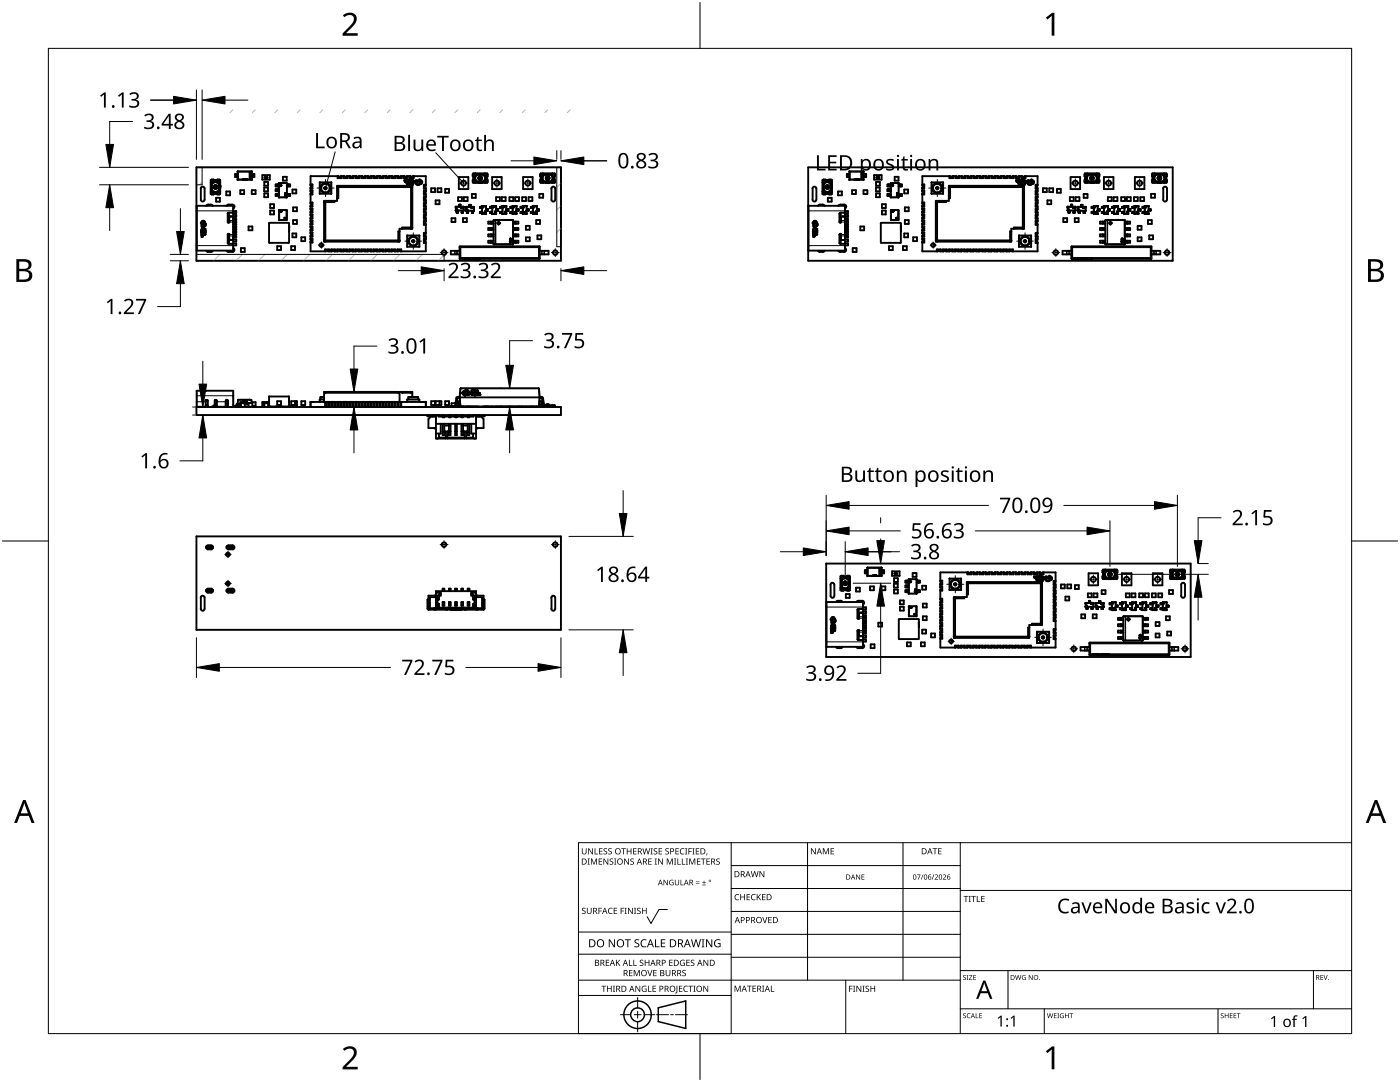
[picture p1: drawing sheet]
<svg xmlns="http://www.w3.org/2000/svg" width="279mm" height="216mm" viewBox="0 0 279 216" stroke-linecap="round" stroke-linejoin="round" font-family="sans-serif">
<g fill="none" stroke="#000" stroke-width=".2">
<path d="M42.9 37.2h.2v.2h-.2zM43 37v.2M43 37.5v.1M43.9 37.2h.1M47.1 34.7v.6M47.2 34.7v.6M47.3 34.7v.6M47.4 34.2l.1 .1M47.5 34.2l.1 .1M47.5 35.8h.1M47.5 35.7l-.1 .1M47.5 34.3h2.7"/>
<path d="M47.5 34.3v1.4M47.5 35.7h2.7M47.5 34.3h.1M47.5 35.8v.1M47.5 34.3h2.6M47.6 34.3v1.5M47.6 35.8h2.5M48.4 35.8h.1M48.5 35.8h.1M48.5 35.8v.1M48.7 35.8h.1M48.9 35.8h.1"/>
<path d="M49 35.8h.1M49.1 35.8h.1M49.1 35.9h.1M49.2 35.8h.1M49.3 35.8h.1M50.1 34.3h.1M50.1 35.8l.1 .1M50.1 34.3v1.5M50.2 35.8h-.1M50.2 35.7l.1 .1M50.2 34.3v1.4M50.2 34.2l-.1 .1"/>
<path d="M50.3 34.2l-.1 .1M50.4 34.7v.6M50.5 34.7v.6M50.6 34.7v.6M55.3 36.8v.4M55.3 37.8v.4M55.3 38.7v.4M55.6 36.8v.4M55.6 37.8v.4M55.6 38.7v.4M55.7 36.6h.1M55.7 39.3v.1"/>
<path d="M55.7 36.6h1.5M55.7 36.6v2.7M55.7 39.3h1.5M55.7 36.5h.1M55.7 36.5v.1M55.7 36.5h1.5M55.7 36.5v2.9M55.7 39.4h1.5M57.1 36.5l.1 .1M57.2 36.5v2.9M57.2 39.4h.1M57.2 36.5h.1"/>
<path d="M57.2 39.3l-.1 .1M57.2 39.3l.1 .1M57.2 36.6v2.7M57.3 36.6h-.1M57.4 36.8v.4M57.4 38.7v.4M57.6 36.8v.4M57.6 38.7v.4M57.7 36.8v.4M57.7 38.7v.4M63.9 36.4h2.2v2.2h-2.2zM95.7 35.5h-.2"/>
<path d="M95.7 35.4h.2v.2h-.2zM96 35.5h.1M96 36.5h.1M109.2 35.5h-.2M109.2 35.4h.2v.2h-.2zM109.4 35.5h.2M109.4 36.5h.1M165 37.2h.2v.2h-.2zM165.1 37.5v.1M165.1 37v.2M166 37.2h.1M169.2 34.7v.6"/>
<path d="M169.3 34.7v.6M169.4 34.7v.6M169.5 34.2l.1 .1M169.6 34.2v.1M169.6 35.8h.1M169.6 34.3h2.7M169.6 35.7h2.7M169.6 35.7l-.1 .1M169.6 34.3v1.4M169.6 34.3h.1M169.6 35.8h2.6M169.6 34.3v1.5"/>
<path d="M169.6 34.3h2.6M169.6 35.8v.1M170.5 35.8h.1M170.6 35.8h.1M170.6 35.8v.1M170.7 35.8h.1M170.8 35.8h.1M171 35.8h.1M171.1 35.8h.1M171.2 35.9h.1M171.2 35.8h.1M171.3 35.8h.1"/>
<path d="M171.4 35.8h.1M172.2 34.3h.1M172.2 35.8l.1 .1M172.2 34.3v1.5M172.3 35.8h-.1M172.3 35.7l.1 .1M172.3 34.3v1.4M172.3 34.2l-.1 .1M172.4 34.2l-.1 .1M172.5 34.7v.6M172.6 34.7v.6M177.4 36.8v.4"/>
<path d="M177.4 37.8v.4M177.4 38.7v.4M177.6 36.8v.4M177.6 37.8v.4M177.6 38.7v.4M177.8 36.6h.1M177.8 39.3v.1M177.8 36.6v2.7M177.8 36.5v.1M177.8 36.5h.1M177.8 39.4h1.5M177.8 36.5h1.5"/>
<path d="M177.8 39.3h1.5M177.8 39.3h.1M179.2 36.5l.1 .1M179.3 36.6h-1.5M179.3 39.3h.1M179.3 36.6h.1M179.3 39.3v.1M179.3 39.4h.1M179.3 36.6v2.7M179.3 36.5v.1M179.3 36.5h.1M179.3 39.3l-.1 .1"/>
<path d="M179.3 39.3l.1 .1M179.4 36.6h-.1M179.5 36.8v.4M179.5 38.7v.4M179.7 36.8v.4M179.7 38.7v.4M179.8 36.8v.4M179.8 38.7v.4M185.9 36.4h2.3v2.2h-2.3zM217.8 35.5h-.2M217.8 35.4h.2v.2h-.2zM218.1 35.5h.1"/>
<path d="M218.1 36.5h.1M231.2 35.5h-.1M231.3 35.4h.2v.2h-.2zM231.5 35.5h.2M231.5 36.5h.1M39.2 42.1h7.3M39.2 49h.1M39.3 41.1v8.9M45.4 48.5l.2 .2M45.4 44.3l.2 .2 .2-.2M45.4 44.3h.1M45.4 42.6v1.7"/>
<path d="M45.4 46.8v1.7M45.4 42.6h.1M45.4 48.5h.1M45.4 46.8h.1M45.6 42.4l-.2 .2M45.6 42.4h.8M45.6 42.4h.1M45.6 48.7h.8M45.6 48.6v.1M45.7 44h.1M45.7 47.7l.3 .2M45.7 47.1h.1"/>
<path d="M45.8 46.8l-.2-.1-.2 .1M45.8 46.8h.7M45.8 43.4v.9h.7M45.8 46.8v.9M45.8 44h.7M46 43.2l-.3 .2M46 43.2l.4 .1 .1 .1M46.4 48.7l.1 .1M46.4 42.4h.1M46.4 48.6v.1M46.5 47.7l-.3 .2h-.2M46.5 47.7h.1"/>
<path d="M46.5 44h.1M46.5 42.3l-.1 .1M46.5 41.1v1.2M46.5 43.4v4.3M46.5 48.8v1.2M46.5 47.1h-.7M46.5 48.8h.1M46.5 47.1h.1M46.5 42.3h.1M46.5 49h-7.2M55.7 41.9h.1M55.7 41.9v2"/>
<path d="M55.7 43.9h.1M57.2 41.9h-1.5M57.2 41.9h.1M57.2 43.9h.1M57.2 41.9v2M57.2 43.9h-1.5M57.7 45.8h.1M81.3 47h2.3v2.2h-2.3zM90.8 50.1v.7M91 41.3h.1M91 42h.1M91 41.9h1.5"/>
<path d="M91 41.3h1.5M91 41.9v.1M91 41.3v.6M91 41.2l.1 .1M91.1 41.3l-.1 .1M91.1 41.3v.7M91.1 42h-.1M91.1 50.1v.7M91.1 42.4h.1M91.2 42.4l-.1 .1M91.2 42.1v.3M91.2 42v.1"/>
<path d="M91.2 42.1h-.1M91.3 50.1v.7M91.4 42.3h.1M91.4 42.3v.1M91.4 42.4h.1M91.4 42.5h.1M91.4 42v.1M91.4 42.3h-.3h.3M91.4 42.1v.2M91.4 42.1h-.2M91.4 42.1h.1M91.4 42.4h-.2"/>
<path d="M91.6 40.9h.3v.3M91.6 40.9h.1M91.6 41.2h.1M91.7 40.9l-.1 .1M91.7 40.8h.1M91.7 40.8v.4M91.7 40.9h.2M91.7 49.3l.2 .1M91.8 49.2l.2 .1M91.9 40.9v.1M91.9 40.9h.1M91.9 51.4v.1"/>
<path d="M91.9 51.4l-.2 .2M91.9 51.4h15.7M91.9 49.4v2M91.9 49.4h15.7M91.9 40.8v.2h-.3M91.9 41.2h-.2M91.9 41.2h.1M91.9 40.8h.1M91.9 40.8h-.2M91.9 49.3v.1M92 49.3v2.2M92 51.5h15.5"/>
<path d="M92 51.5l-.2 .2M92.1 42.3h.1M92.1 42.3v.1M92.1 42.4h.1M92.1 42.5h.1M92.2 42.3h.2M92.2 42v.4M92.2 42.1h-.1M92.2 42.4h.1M92.4 42.3h.1M92.4 42.3v.1M92.4 42.4h.1"/>
<path d="M92.4 42.5h.1M92.4 42v.1M92.4 42.1h-.2M92.4 42.1h.1M92.4 42.3l-.2 .1M92.4 42.4h-.2M92.4 42.1v.2M92.5 41.3v.1M92.5 41.3h-1.4M92.5 42h.1M92.5 41.3v.7M92.5 41.3h.1"/>
<path d="M92.5 42h-1.4M92.5 41.2v.1M92.5 41.9l.1 .1M92.5 41.3v.6M92.6 41.3h-.1M93 41.3v.1M93 42h.1M93 41.4v.6M93 42h1.6M93 41.4h1.6M93 41.3h.1M93.1 41.3l-.1 .1"/>
<path d="M93.1 42l-.1 .1M93.1 41.3v.7M93.1 42.3h.1M93.1 42.4h.1M93.1 42.5h.1M93.2 42.4v.1M93.2 42.1h.1M93.2 42.5h.2M93.2 42.1v.2M93.2 42.3v.1M93.2 42.5h.1M93.2 42.3h.2"/>
<path d="M93.2 42.4h.2M93.2 42.4h.1M93.4 42.3h.1M93.4 42.4h.1M93.4 42.5h.1M93.4 42.1v.4M93.4 42.1h-.2M93.4 42.1h.1M93.7 40.9h.1M93.6 41h.1M93.7 40.9v.1M93.7 41.2v.1"/>
<path d="M93.7 41h.2M93.7 41v.2M93.9 40.9h.1M93.9 41h.1M93.9 40.9h-.2M93.9 41h-.3M93.9 40.9v.4M93.9 41.2h-.2M93.9 41.2h.1M94.1 42.3h.1M94.1 42.4h.1M94.1 42.5h.1"/>
<path d="M94.2 42.1v.3h.2M94.2 42.1h.1M94.2 42.5h.1M94.2 42.4h.2M94.4 51.6h.1M94.4 42.3h.1M94.4 42.4h.1M94.4 42.5h.1M94.4 42.1v.4h-.2M94.4 42.3h-.2v.2M94.4 42.1h-.2M94.4 42.1h.1"/>
<path d="M94.5 41.3v.1M94.5 42h-1.4M94.5 42v.1M94.5 41.3v.7M94.5 41.3h-1.4M94.5 42h.1M94.5 41.3h.1M94.6 42h.1M94.6 41.4v.6M94.6 41.3v.1M95.8 41.3h.1M95.8 41.5h.1"/>
<path d="M95.8 42.3h.1M95.8 42.5h.1M95.8 42.5h.4M95.8 41.3v.2M95.8 42.3v.2M95.9 41.3h.1M95.9 41.5h.1M95.9 42.3h.1M95.9 42.5h.1M95.9 41.3v.2M95.9 42.3v.2M96.2 41.3v.2"/>
<path d="M96.2 42.3v.2M96.2 42.3h.1M96.2 41.3h-.4M96.2 41.5h.1M96.2 41.3h.1M96.2 42.3h-.4v.2M96.2 41.5h-.4M96.2 41.1v.1M96.2 42.5h.1M96.2 42.6l.1 .1M96.2 42.6h.1M96.2 42.6h.7"/>
<path d="M96.2 41.2h.7M96.2 41.2v1.4M96.2 41.1h.1M96.3 41.1l-.1 .1M96.3 42.6l-.1 .1M96.3 41.1v1.5M96.9 41.1v.1M96.9 42.6v.1M96.9 41.1h-.6M96.9 41.1v1.5M96.9 42.6h-.6M96.9 41.1h.1"/>
<path d="M96.9 42.6h.1M96.9 41.2v1.4M97 41.1l-.1 .1M97 41.8v.2M97 42h.1M97 41.8h.1M97.2 42h.1M97.2 41.8h.1M97.3 41.8v.2M97.3 42h.1M97.3 41.8h.1M97.4 41.8h.1"/>
<path d="M97.4 42h.1M97.4 42h-.4M97.4 41.8v.2M97.4 41.8h-.4M97.8 42.3h.1M97.8 42.5h.1M97.8 41.5h.1M97.8 41.3h.1M97.8 42.5h.4M97.8 41.3v.2M97.9 42.3v.2M97.9 41.3v.2"/>
<path d="M97.9 44.2v.4M97.9 45.5v.4M97.9 46.8v.4M97.9 48v.4M98 42.3h.1M98 42.5h.1M98 41.3h.1M98 41.5h.1M98.2 44.2v.4M98.2 45.5v.4M98.2 46.8v.4M98.2 48v.4"/>
<path d="M98.2 41.3v.2M98.2 42.3v.2M98.2 41.3h.1M98.2 42.3h.1M98.2 41.3h-.4M98.2 41.5h.1M98.2 42.5h.1M98.2 42.3h-.4v.2M98.2 41.5h-.4M98.2 41.1l.1 .1M98.3 42.6v.1M98.3 42.6h.7"/>
<path d="M98.3 41.2h.7M98.3 42.6h-.1M98.3 41.2v1.4M98.3 41.1h.1M98.3 41.1v.1M98.3 41.1v1.5M98.5 44.2v.4M98.5 45.5v.4M98.5 46.8v.4M98.5 48v.4M98.5 48.7l.1 .1M98.5 44h.1"/>
<path d="M98.5 48.7h.1M98.5 44v4.7M98.5 44h.4M98.6 43.9l-.1 .1M98.6 43.9h.1M98.6 43.9h.4M98.6 48.8h.1M98.8 48.7l.1 .1M98.9 44h3.5M98.9 44v4.7M98.9 48.7h-.4M98.9 41.1l.1 .1"/>
<path d="M98.9 41.1h-.6M98.9 42.6l.1 .1M98.9 41.1v1.5M98.9 42.6h-.6M98.9 43.9l-.1 .1M99 43.9v4.9M99 48.8h3.3M99 43.9h3.3M99 48.8h-.4M99 42.6l-.1 .1M99 41.1h-.1M99 42.6h.1"/>
<path d="M99 41.2v1.4M99 41.1v.1M99 41.8v.2M99 42h.1M99 41.8h.1M99.3 41.8h.1M99.3 42h.1M99.3 41.8v.2M99.4 42h.1M99.4 41.8h.1M99.4 41.8v.2M99.4 42h-.4"/>
<path d="M99.4 41.8h-.4M99.8 41.3h.1M99.8 41.5h.1M99.8 42.5h.1M99.8 42.3h.1M99.9 41.5h.1M99.9 42.5h.1M99.9 41.3v.2M99.9 41.3h.1M99.9 42.5h.3M99.9 42.3h.1M99.9 42.3v.2"/>
<path d="M100 41.3v.2M100 42.3v.2M100 41.3h.1M100 41.5h.1M100 42.3h.1M100 42.5h.1M100.2 41.3h-.3M100.2 41.5h.1M100.2 42.5h.1M100.2 41.3h.1M100.2 41.3v.2M100.2 42.3v.2"/>
<path d="M100.2 42.3h.1M100.3 42.3h-.4v.2M100.3 41.5h-.4M100.3 41.1v.1M100.3 42.6v.1M100.3 42.6h.7M100.3 41.2h.7M100.3 42.6h.1M100.3 41.2v1.4M100.3 41.1h.1M100.3 41.1v1.5M100.9 41.1l.1 .1"/>
<path d="M101 41.1h-.7M101 42.6v.1M101 41.1v1.5M101 42.6h-.7M101 42.6h.1M101 42.6l-.1 .1M101 41.1h.1M101 41.2v1.4M101.1 41.1l-.1 .1M101.1 42h.1M101.1 41.8v.2M101.1 41.8h.1"/>
<path d="M101.3 42h.1M101.3 41.8h.1M101.3 41.8v.2M101.4 41.8v.2M101.4 41.8h.1M101.4 42h.1M101.5 42h-.4M101.5 41.8v.2M101.5 41.8h-.4M101.5 41.8h.1M101.5 42h.1M101.9 42.3h.1"/>
<path d="M101.9 42.5h.1M101.9 41.5h.1M101.9 41.3h.1M101.9 42.5h.4M101.9 41.3v.2M101.9 42.3v.2M102 42.3h.1M102 42.5h.1M102 41.3h.1M102 41.5h.1M102 41.3v.2M102 42.3v.2"/>
<path d="M102.3 41.3h-.4M102.3 41.5h.1M102.3 41.3v.2M102.3 42.3v.2M102.3 42.3h.1M102.3 43.9l.1 .1M102.3 43.9v4.9M102.3 48.8h.1M102.3 41.3h.1M102.3 42.3h-.4v.2M102.3 41.5h-.4M102.3 42.5h.1"/>
<path d="M102.3 41.1v.1M102.3 43.9h.1M102.3 42.6l.1 .1M102.3 42.6h.7M102.3 41.2h.7M102.3 42.6h.1M102.3 41.2v1.4M102.3 41.1h.1M102.4 41.1l-.1 .1M102.4 48.7h-3.5M102.4 48.7l-.1 .1M102.4 44v4.7"/>
<path d="M102.4 42.6l-.1 .1M102.4 41.1v1.5M102.4 44h.1M102.4 44.2v.4M102.4 45.5v.4M102.4 46.8v.4M102.4 48v.4M102.7 44.2v.4M102.7 45.5v.4M102.7 46.8v.4M102.7 48v.4M102.9 44.2v.4"/>
<path d="M102.9 45.5v.4M102.9 46.8v.4M102.9 48v.4M103 41.1v.1M103 44.2v.4M103 45.5v.4M103 46.8v.4M103 48v.4M103 41.1h-.6M103 42.6v.1M103 41.2v1.4M103 42.6h-.6"/>
<path d="M103 41.1h.1M103 42.6h.1M103.1 41.1l-.1 .1M103.1 42h.1M103.1 41.8v.2M103.3 41.8h.1M103.3 42h.1M103.4 41.8v.2M103.4 42h.1M103.4 41.8h.1M103.5 41.8h.1M103.5 42h.1"/>
<path d="M103.5 42h-.4M103.5 41.8v.2M103.5 41.8h-.4M103.9 41.3h.1M103.9 41.5h.1M103.9 42.5h.1M103.9 42.3h.1M103.9 41.3v.2M103.9 42.5h.4M104 42.3v.2M104 41.3h.1M104 41.5h.1"/>
<path d="M104 42.3h.1M104 42.5h.1M104 41.3v.2M104.1 41.5h.1M104.1 41.3h.1M104.1 42.5h.1M104.1 42.3h.1M104.1 41.3v.2M104.1 42.3v.2M104.3 41.5h.1M104.3 41.3h-.4M104.3 41.3h.1"/>
<path d="M104.3 42.3h.1M104.3 41.3v.2M104.3 42.3v.2M104.3 42.3h-.4v.2M104.3 41.5h-.4M104.3 42.5h.1M104.3 41.1l.1 .1M104.4 42.6v.1M104.4 42.6h.7M104.4 41.2h.7M104.4 42.6h-.1M104.4 41.2v1.4"/>
<path d="M104.4 41.1h.1M104.4 41.1v.1M104.4 41.1v1.5M105 41.1l.1 .1M105 41.1h-.6M105 42.6l.1 .1M105 41.1v1.5M105 42.6h-.6M105.1 42.6l-.1 .1M105.1 41.1h-.1M105.1 42.6h.1M105.1 41.2v1.4"/>
<path d="M105.1 41.1v.1M105.1 42h.1M105.4 42h.1M105.4 41.8h.1M105.4 41.8v.2M105.5 41.8h.1M105.5 42h.1M105.5 41.8v.2M105.5 42h-.4M105.5 41.8h-.4v.2M105.9 42.3h.1M105.9 42.5h.1"/>
<path d="M105.9 41.5h.1M105.9 41.3h.1M105.9 42.3h.5M106 42.5h.3M106 41.3v.2M106 42.3v.2M106 41.3h-.1M106 42.3h.1M106 42.5h.1M106 41.3h.1M106 41.5h.1M106.1 42.3h.1"/>
<path d="M106.1 42.5h.1M106.1 41.5h.1M106.1 41.3h.1M106.3 41.3h-.3M106.3 41.5h.1M106.3 42.5h.1M106.3 42.3h.1M106.3 41.3v.2M106.3 42.3v.2M106.3 41.3h.1M106.4 41.3h-.1M106.4 41.5h-.4"/>
<path d="M106.4 42.5h-.1M106.4 41.1v.1M106.4 42.6v.1M106.4 42.6h.7M106.4 41.2h.7M106.4 42.6h.1M106.4 41.2v1.4M106.4 41.1h.1M106.4 41.1v1.5M107 41.1l.1 .1M107.1 41.1h-.7M107.1 42.6v.1"/>
<path d="M107.1 41.1v1.5M107.1 42.6h-.7M107.1 42.6l-.1 .1M107.1 41.1h.1M107.1 42.6h.1M107.1 41.2v1.4M107.2 41.1l-.1 .1M107.2 42h.1M107.4 41.8h.1M107.4 42h.1M107.4 41.8v.2M107.4 49.3l.2 .1"/>
<path d="M107.5 41.8v.2M107.5 49.3v2.2M107.5 51.5l.1 .2M107.5 49.3h-15.5M107.5 41.8h.1M107.5 42h.1M107.5 42h-.3M107.5 41.8h-.3v.2M107.6 42h-.1M107.6 51.4l-.2 .1M107.6 49.4v2M107.6 51.4l.1 .2"/>
<path d="M107.6 49.2l-.1 .1M107.7 49.3l-.1 .1M108.1 50.1v.7M108.4 50.1v.7M108.6 50.1v.7M108.7 50.1v.7M161.3 42.1h7.3M161.3 49h.1M161.4 41.1v8.9M167.5 48.5l.2 .2M167.5 44.3l.1 .2 .3-.2M167.5 42.6v1.7"/>
<path d="M167.5 46.8v1.7M167.5 44.3h.1M167.5 42.6h.1M167.5 48.5h.1M167.5 46.8h.1M167.7 42.4l-.2 .2M167.7 48.7h.8M167.7 48.6v.1M167.7 42.4h.8M167.7 42.4h.1M167.8 44h.1M167.8 47.7l.3 .2"/>
<path d="M167.8 47.1h.1M167.9 46.8l-.2-.1-.2 .1M167.9 46.8h.7M167.9 44h.7M167.9 43.4v.9h.7M167.9 46.8v.9M168.1 43.2l-.3 .2M168.1 43.2h.4l.1 .2M168.5 48.7l.1 .1M168.5 48.6v.1M168.5 42.4h.1M168.6 47.7l-.1 .1-.4 .1"/>
<path d="M168.6 47.7h.1M168.6 42.3l-.1 .1M168.6 48.8h.1M168.6 41.1v1.2M168.6 43.4v4.3M168.6 48.8v1.2M168.6 47.1h-.7M168.6 49h-7.2M168.6 42.3h.1M177.8 43.9h.1M179.3 41.9h-1.5v2M179.3 43.9h-1.5"/>
<path d="M179.3 41.9v2M179.3 41.9h.1M179.3 43.9h.1M179.8 45.8h.1M203.4 47h2.3v2.2h-2.3zM212.9 50.1v.7M213.1 41.3h.1M213.1 42h.1M213.1 41.9h.1M213.1 41.3h1.5M213.1 41.9v.1M213.1 41.3v.6"/>
<path d="M213.1 41.2l.1 .1M213.1 41.3v.1M213.2 42h-.1M213.2 41.3v.6M213.2 41.9v.1M213.2 41.3h.1M213.2 50.1v.7M213.2 42.3h.1M213.2 42.3v.1M213.2 42.4h.1M213.2 42.5h.1M213.2 42.3h.3h-.3"/>
<path d="M213.2 42.4h.3M213.2 42.1v.2M213.2 42.1h.1M213.2 42v.1M213.4 50.1v.7M213.4 42.3h.1M213.4 42.3v.1M213.4 42.4h.1M213.4 42.5h.1M213.5 42.1h-.3M213.5 42.1v.3M213.5 42.1h.1"/>
<path d="M213.5 42.4h.1M213.5 42v.1M213.7 40.9h.3h-.3M213.7 40.9h.1M213.7 41h.1M213.7 40.9v.1M213.7 40.8h.1M213.7 41v.2M213.7 41h.3M213.7 41.2h.1M213.7 40.8v.2M213.8 49.3l.2 .1"/>
<path d="M213.9 49.2l.2 .1M214 40.9v.1M214 40.9h.1M214 51.4v.1M214 51.4h15.7M214 49.4h15.7M214 51.4l-.2 .2M214 49.4v2M214 40.8h-.3M214 41.2h-.3M214 41.2h.1M214 40.8v.4"/>
<path d="M214 40.8h.1M214 49.3v.1M214.1 51.5l-.2 .2M214.1 51.5h15.5M214.1 49.3v2.2M214.2 42.3h.1M214.2 42.3v.1M214.2 42.4h.1M214.2 42.5h.1M214.2 42.1h.1M214.2 42.1v.2M214.2 42v.1"/>
<path d="M214.2 42.3h.3M214.5 42.3h.1M214.5 42.3v.1M214.5 42.4h.1M214.5 42.5h.1M214.5 42.1h-.3M214.5 42.3l-.3 .1M214.5 42.1h.1M214.5 42.1v.3M214.5 42.4h-.3M214.5 42v.1M214.5 41.3l.1 .1"/>
<path d="M214.6 42h-1.4M214.6 41.9v.1M214.6 41.3h-1.4M214.6 42h.1M214.6 41.3v.6M214.6 42h-.1M214.6 41.2v.1M214.6 41.9h-1.4M214.6 41.9l.1 .1M214.7 41.3h-.1M215.1 41.3v.1M215.1 42h.1"/>
<path d="M215.1 42h1.5M215.1 41.4v.6M215.1 41.3h.1M215.2 41.3l-.1 .1M215.2 41.3v.7M215.2 42l-.1 .1M215.3 42.3h.1M215.3 42.4h.1M215.3 42.5h.1M215.3 42.3h.2M215.3 42.4h.2M215.3 42.1v.4h.2"/>
<path d="M215.3 42.1h.1M215.5 42.3h.1M215.5 42.4h.1M215.5 42.5h.1M215.5 42.1h.1M215.5 42.3v.2M215.5 42.1h-.2M215.5 42.1v.2M215.8 40.9h.1M215.8 41.2h.1M215.8 40.9v.4M216 40.9h.1"/>
<path d="M216 41h.1M216 41h-.3M216 40.9h-.2M216 41.2h-.2M216 40.9v.1M216 41.2v.1M216 41v.2M216 41.2h.1M216.2 42.3h.1M216.2 42.4h.1M216.2 42.5h.1M216.3 42.3h.2"/>
<path d="M216.3 42.5h.2M216.3 42.1v.4M216.3 42.1h.1M216.3 42.5h.1M216.5 51.6h.1M216.5 42.3h.1M216.5 42.4h.1M216.5 42.5h.1M216.5 42.1h.1M216.5 42.3v.1M216.5 42.4v.1M216.5 42.1h-.2"/>
<path d="M216.5 42.4h-.2h.2M216.5 42.1v.2M216.6 41.3v.1M216.6 41.3h-1.4M216.6 42v.1M216.6 41.4v.6M216.6 42h-1.4M216.6 41.4h-1.5M216.6 41.4h.1M216.6 42h.1M216.6 41.3h.1M216.7 41.3l-.1 .1"/>
<path d="M217.8 41.3h.1M217.8 41.5h.1M217.8 42.3h.1M217.8 42.5h.1M217.9 41.5h.1M217.9 42.5h.1M217.9 42.5v-.2h.4v.2M217.9 42.5h.4M217.9 41.3h.1M217.9 41.3v.2M217.9 42.3h.1M217.9 42.3v.2"/>
<path d="M218 41.3h.1M218 41.5h.1M218 42.3h.1M218 42.5h.1M218 41.3v.2M218 42.3v.2M218.3 41.3h-.4M218.3 41.5h.1M218.3 42.5h.1M218.3 41.3v.2M218.3 41.5h-.4M218.3 41.1v.1"/>
<path d="M218.3 41.3h.1M218.3 42.6l.1 .1M218.3 42.6h.7M218.3 41.2h.7M218.3 42.6h.1M218.3 41.2v1.4M218.3 41.1h.1M218.4 41.1l-.1 .1M218.4 41.1v1.5M218.4 42.6l-.1 .1M219 41.1v.1M219 42.6h-.6"/>
<path d="M219 41.1h-.6M219 42.6v.1M219 41.1v1.5M219 41.1h.1M219 42.6h.1M219 41.2v1.4M219.1 41.1l-.1 .1M219.1 42h.1M219.1 41.8h.1M219.1 41.8v.2M219.3 42h.1M219.3 41.8h.1"/>
<path d="M219.3 41.8v.2M219.4 42h.1M219.4 41.8h.1M219.4 41.8v.2M219.5 41.8h.1M219.5 42h.1M219.5 41.8h-.4M219.5 42h-.4M219.5 41.8v.2M219.9 42.3h.1M219.9 42.5h.1M219.9 41.5h.1"/>
<path d="M219.9 41.3h.1M219.9 42.5h.4M219.9 41.3v.2M220 42.3h.1M220 42.5h.1M220 41.5h.1M220 41.3h.1M220 41.3v.2M220 42.3v.2M220 44.2v.4M220 45.5v.4M220 46.8v.4"/>
<path d="M220 48v.4M220.1 41.3v.2M220.1 42.3v.2M220.3 44.2v.4M220.3 45.5v.4M220.3 46.8v.4M220.3 48v.4M220.3 41.3h-.4M220.3 41.5h.1M220.3 42.5h.1M220.3 41.3v.2M220.3 42.3v.2"/>
<path d="M220.3 41.5h-.4M220.3 41.1l.1 .1M220.3 42.3h-.4v.2M220.3 41.3h.1M220.3 42.6l.1 .1M220.4 42.6h.7M220.4 41.2h.7M220.4 42.6h-.1M220.4 41.2v1.4M220.4 41.1h.1M220.4 41.1l-.1 .1M220.4 41.1v1.5"/>
<path d="M220.4 42.6v.1M220.6 44h.1M220.6 48.7l.1 .1M220.6 48.7h.1M220.6 44v4.7M220.6 44h.4M220.7 43.9l-.1 .1M220.7 43.9h.1M220.7 43.9h.3M220.7 48.8h.1M221 48.7v.1M221 44h3.5"/>
<path d="M221 44v4.7M221 48.7h-.4M221 41.1l.1 .1M221 43.9v.1M221 42.6h-.6M221 41.1h-.6M221 42.6l.1 .1M221 41.1v1.5M221 43.9h3.4M221 48.8h-.3M221 48.8h3.4M221 43.9v4.9"/>
<path d="M221.1 42.6l-.1 .1M221.1 41.1h-.1M221.1 42.6h.1M221.1 41.2v1.4M221.1 41.1v.1M221.1 42h.1M221.1 41.8h.1M221.1 41.8v.2M221.4 41.8h.1M221.4 42h.1M221.4 41.8v.2M221.5 41.8v.2"/>
<path d="M221.5 42h.1M221.5 41.8h.1M221.5 41.8h-.4M221.5 42h-.4M221.9 41.3h.1M221.9 41.5h.1M221.9 42.5h.1M221.9 42.3h.1M221.9 42.3h.4M222 42.5h.3M222 41.3v.2M222 42.3v.2"/>
<path d="M222 41.3h-.1M222 41.5h.1M222 41.3h.1M222 42.3h.1M222 42.5h.1M222.1 41.3h.1M222.1 41.5h.1M222.1 42.3h.1M222.1 42.5h.1M222.1 41.3v.2M222.1 42.3v.2M222.3 41.3h-.3"/>
<path d="M222.3 41.5h.1M222.3 42.5h.1M222.3 41.3v.2M222.3 42.3v.2M222.3 41.5h-.3M222.3 41.1l.1 .1M222.3 41.3h.1M222.4 42.6v.1M222.4 42.6h.7M222.4 41.2h.7M222.4 42.6h-.1M222.4 41.2v1.4"/>
<path d="M222.4 41.1h.1M222.4 41.1v.1M223.1 41.1v.1M223.1 42.6h-.7M223.1 41.1h-.7M223.1 42.6v.1M223.1 41.1v1.5M223.1 41.1h.1M223.1 42.6h.1M223.1 41.2v1.4M223.2 42h-.1M223.2 41.8h.1"/>
<path d="M223.2 41.8v.2M223.4 42h.1M223.4 41.8h.1M223.4 41.8v.2M223.5 41.8v.2M223.5 41.8h.1M223.5 42h.1M223.5 41.8h-.4M223.5 42h-.3M223.6 42h-.1M223.9 42.3h.1M223.9 42.5h.1"/>
<path d="M223.9 41.5h.1M223.9 41.3h.1M224 41.5h.1M224 42.5h.1M224 42.5v-.2h.4v.2M224 42.5h.4M224 41.3h.1M224 41.3v.2M224 42.3h.1M224 42.3v.2M224.1 42.3h.1M224.1 42.5h.1"/>
<path d="M224.1 41.3h.1M224.1 41.5h.1M224.1 41.3v.2M224.1 42.3v.2M224.4 41.3v.2h-.4M224.4 41.3h-.4M224.4 43.9l.1 .1M224.4 43.9v4.9M224.4 48.8h.1M224.4 42.5h.1M224.4 41.1v.1M224.4 41.3h.1"/>
<path d="M224.4 43.9h.1M224.4 42.6l.1 .1M224.4 42.6h.7M224.4 41.2h.7M224.4 42.6h.1M224.4 41.2v1.4M224.4 41.1h.1M224.5 41.1l-.1 .1M224.5 48.7l-.1 .1M224.5 44v4.7M224.5 48.7h-3.5M224.5 41.1v.1"/>
<path d="M224.5 42.6l-.1 .1M224.5 41.2v1.4M224.5 44h.1M224.5 44.2v.4M224.5 45.5v.4M224.5 46.8v.4M224.5 48v.4M224.8 44.2v.4M224.8 45.5v.4M224.8 46.8v.4M224.8 48v.4M225 44.2v.4"/>
<path d="M225 45.5v.4M225 46.8v.4M225 48v.4M225.1 44.2v.4M225.1 45.5v.4M225.1 46.8v.4M225.1 48v.4M225.1 41.1v.1M225.1 42.6h-.6M225.1 41.1h-.6M225.1 42.6v.1M225.1 41.1v1.5"/>
<path d="M225.1 41.1h.1M225.1 42.6h.1M225.1 41.2v1.4M225.2 41.1l-.1 .1M225.2 41.8h.1M225.2 42h.1M225.2 41.8v.2M225.4 41.8h.1M225.4 42h.1M225.4 41.8v.2M225.5 42h.1M225.5 41.8h.1"/>
<path d="M225.5 41.8v.2M225.6 41.8h.1M225.6 42h.1M225.6 41.8h-.4M225.6 42h-.4M225.6 41.8v.2M226 41.3h.1M226 41.5h.1M226 42.5h.1M226 42.3h.1M226 42.5h.4M226 41.3v.2"/>
<path d="M226 42.5v-.2h.4v.2M226.1 41.5h.1M226.1 41.3h.1M226.1 42.3h.1M226.1 42.5h.1M226.1 41.3v.2M226.1 42.3v.2M226.4 41.3v.2h-.4M226.4 41.3h-.4M226.4 42.5h.1M226.4 41.1l.1 .1M226.4 41.3h.1"/>
<path d="M226.4 42.6l.1 .1M226.5 42.6h.7M226.5 41.2h.7M226.5 42.6h-.1M226.5 41.2v1.4M226.5 41.1h.1M226.5 41.1l-.1 .1M226.5 41.1v1.5M226.5 42.6v.1M227.1 41.1l.1 .1M227.1 42.6h-.6M227.1 41.1h-.6"/>
<path d="M227.1 42.6l.1 .1M227.1 41.1v1.5M227.2 42.6l-.1 .1M227.2 41.1h-.1M227.2 42.6h.1M227.2 41.2v1.4M227.2 41.1v.1M227.2 42h.1M227.2 41.8h.1M227.2 41.8v.2M227.5 42h.1M227.5 41.8h.1"/>
<path d="M227.5 41.8v.2M227.6 41.8v.2M227.6 42h.1M227.6 41.8h.1M227.6 41.8h-.4M227.6 42h-.4M228 42.3h.1M228 42.5h.1M228 41.5h.1M228 41.3h.1M228 42.5h.4M228 41.3v.2"/>
<path d="M228.1 42.3h.1M228.1 42.5h.1M228.1 41.3h.1M228.1 41.5h.1M228.1 41.3v.2M228.1 42.3v.2M228.2 42.3h.1M228.2 42.5h.1M228.2 41.5h.1M228.2 41.3h.1M228.4 41.3h-.4M228.4 41.3v.2"/>
<path d="M228.4 42.3v.2M228.4 41.5h-.4M228.4 42.5h.1M228.4 41.1l.1 .1M228.4 42.3h-.4v.2M228.4 41.3h.1M228.5 42.6v.1M228.5 42.6h.7M228.5 41.2h.7M228.5 42.6h-.1M228.5 41.2v1.4M228.5 41.1h.1"/>
<path d="M228.5 41.1v.1M228.5 41.1v1.5M229.2 41.1v.1M229.2 42.6h-.7M229.2 41.1h-.7M229.2 42.6v.1M229.2 41.1v1.5M229.2 41.1h.1M229.2 42.6h.1M229.2 41.2v1.4M229.3 41.8h.1M229.3 41.8v.2"/>
<path d="M229.3 42h.1M229.5 41.8h.1M229.5 42h.1M229.5 41.8v.2M229.5 49.3l.2 .1M229.6 49.3h-15.5M229.6 51.5l.1 .2M229.6 49.3v2.2M229.6 41.8h.1M229.6 42h.1M229.6 41.8v.2M229.6 41.8h-.4"/>
<path d="M229.6 42h-.3M229.7 42h-.1M229.7 51.4l-.2 .1M229.7 49.4v2M229.7 51.4l.1 .2M229.7 49.2l-.1 .1M229.8 49.3l-.1 .1M230.2 50.1v.7M230.4 50.1v.7M230.7 50.1v.7M230.8 50.1v.7M39.3 79h7.2"/>
<path d="M39.3 79h-.1M39.3 78v3.2M40.2 78h.1M41 80l.2-.2 .2 .2M41 80v1.2M41.5 80v1.2M41.5 80h-.1M42.8 80l.2-.2 .3 .2M42.8 80v.9M42.8 80h.1M43.3 80v1.2M43.3 80h-.1"/>
<path d="M45 80h.1M45 80v1.2M45.2 79.8l-.2 .2M45.2 79.8l.3 .2v1.2M46.5 78v3.2M47.5 79.8h.1M47.5 79.8v1.3M47.6 79.8h2.5M47.6 79.8h-.1M50.1 79.8h.1M50.1 79.8l.1 .6M53.8 79.1v2"/>
<path d="M57.6 79.1v2M64.7 79.8h-.9M64.7 79.3h-.7M64.7 79.7h-.7M64.9 78.5h14.6M80.3 78.5h1.7M81.5 79.3h2M83.5 79.7h-2M83.7 79.8h-2.4M91.9 77.6h.1M92 77.6h15.5M92 77.5v.1"/>
<path d="M92 77.6l-.2 1.7 .2 1.7M92.4 78.6h.1M93.5 78.2h.1M94.9 78.8h.1M107.4 77.6h.2M107.5 77.6l.1 1.7-.1 1.7M107.5 77.5v.1M39.2 80.2h.1M41 81.1h.4M41 80.2h-1.7M41.3 80.9v.3M41.3 80.9h.1"/>
<path d="M41.4 80.9h-.4M42.3 81.2h-.1M42.3 81.1h.1M42.3 81.1h.9M42.7 81.2h.1M42.8 81.2h.1M42.8 81l-.5 .1M42.8 80.9v.1M42.8 80.9h.4M42.9 80.9h.1M42.9 80.9v.3M43 80.7v.1"/>
<path d="M43.1 81.2h.1M43.1 80.8h-.3M43.2 80.2h.1M43.9 81.2h.1M45 80.2h.1M45 80.2h-1.7M45.1 80.5h.4M47.5 81.1h.1M47.5 81.1h.6M48.4 80.2h.1M48.5 80.1v.1M48.6 80.1h.1"/>
<path d="M48.7 80.2h.1M48.8 80.3h.1M48.8 81.1h.8M48.9 80.2h.1M48.9 80.1h.1M48.9 80.3h.1M49 80.3h.1M49 80.2h.1M49 80.1h.1M49.1 80.3h.1M49.1 80.2h.1M49.1 80.1h.1"/>
<path d="M49.2 80.3h.1M49.2 80.2h.1M49.3 80.3h.1M55.7 81.1v.1M57.7 80.7h.1M83.9 80.2h.1M84.2 80.2h.1M91 80.9h.1M91 80.8l.1 .1M91.1 80.9h.1M91.1 80.9v.1M91.1 81.2h.1"/>
<path d="M91.1 81v.1M91.2 81.2h.2M91.2 81h.1M91.2 81.2h.1M91.2 80.4v.8M91.4 80.6h.1M91.4 81h.1M91.4 81.2h.1M91.4 81v.1M91.4 80.4v.8M91.4 80.6h-.3M91.4 81h-.3"/>
<path d="M91.4 81h-.2M91.4 80.9h.5M91.6 81h.1M91.6 81.2h.1M91.8 80.1h-.6M91.9 81.2h.1M91.9 81h.1M91.9 81h-.2v.2M91.9 81.1v.1M91.9 81.2h-.2M92 81h15.5M92 81v.1"/>
<path d="M92.1 81.2h.1M92.2 81.2h.2M92.2 81.1v.1M92.2 81.2h.1M92.4 81.2h.1M92.4 81.1v.1M93.1 81.2h.1M93.2 81.2h.2M93.2 81.1v.1M93.2 81.2h.1M93.4 81.2h.1M93.4 81.1v.1"/>
<path d="M93.6 81.2h.1M93.7 81.1v.1M93.7 81.2h.1M93.9 81.2h.1M93.9 81.2h-.2M93.9 81.1v.1M94.1 81.2h.1M94.2 81.2h.2M94.2 81.1v.1M94.2 81.2h.1M94.4 81.2h.1M94.4 81.1v.1"/>
<path d="M95 81.2h.1M96.6 81.2h.1M96.7 81.2h.1M97.1 81.2h.1M97.2 81.2h.1M97.3 81.2h.1M97.4 81.2h.1M97.4 81.1v.1M99.2 81.2h.2M99.4 81.2h.1M99.4 81.1v.1M99.9 81.1v.1"/>
<path d="M99.9 81.2h.1M100.1 81.2h-.2M101.2 81.2h.2M101.4 81.2h.1M101.4 81.1v.1M101.9 81.1v.1M101.9 81.2h.1M102 81.2h.1M102 81.2h-.1M102.1 81.2h-.2M103.4 81.2h.1M103.5 81.2h.1"/>
<path d="M103.5 81.1v.1M103.9 81.1v.1M103.9 81.2h.1M104 81.2h.1M104 81.2h-.1M104.1 81.2h-.1M106 81.1v.1M106 81.2h.1M106.2 81.2h-.2M107.4 81h.2M107.5 81v.1M108.4 81.2h.1"/>
<path d="M108.5 81.2h.1M109 80.8h.6M110.1 81.2h.1M110.2 81.2h.1M110.5 81.2h.1M41.1 109.1h1.4M41.1 118h1.4M41.1 117.7h1.4M42.3 118h.1M42.3 117.7h.1M42.3 109.3v.1M42.3 109.1h.1"/>
<path d="M42.3 109.1v.2M42.3 117.7v.3M42.5 109.3h-1.4M45.2 109.1h.1M45.2 118h.1M45.2 117.7h1.3M45.2 117.7h.1M45.2 109.1v.3M45.2 117.7v.3M45.3 109.1v.3M45.3 117.7v.3M45.3 109.1h.1"/>
<path d="M45.3 118h1.2M45.3 118h.1M45.4 116.4h.2v.1h-.1zM45.4 110.6l.2 .1zM45.9 109.1v.3M45.9 117.7v.3M45.9 109.1h.1M46.1 109.1v.3M46.1 117.7v.3M46.1 109.1h.1M46.5 109.3h-1.3M46.5 109.1h-1.2"/>
<path d="M168.6 116.3h.2v.2h-.2zM168.7 116.1v.1M168.7 116.5v.2M169.6 116.2h.1M172.8 113.8v.6M172.9 113.8v.6M173 113.8v.6M173.1 113.3l.1 .1M173.1 114.8l.1 .1M173.1 113.2l.1 .1M173.2 114.8l-.1 .1M173.2 113.4h2.7"/>
<path d="M173.2 113.4v1.4M173.2 114.8h.1M173.2 113.3l-.1 .1M173.2 114.9h-.1M173.2 113.3h2.6M173.2 114.8v.1M173.2 113.3v1.5M174.1 114.9h.1M174.2 114.9h.1M174.3 114.9h.1M174.4 114.9h.1M174.6 114.9h.1"/>
<path d="M174.7 114.9h.1M174.8 114.9h.1M174.9 114.9h.1M175 114.9h.1M175.8 113.3l.1 .1M175.8 114.9h.1M175.8 113.3v1.6M175.8 114.9h-2.6M175.9 114.8l-.1 .1M175.9 114.8v.1M175.9 113.4v1.4M175.9 114.8h-2.7"/>
<path d="M175.9 113.2l-.1 .1M175.9 113.3v.1M176 113.8v.6M176.1 113.8v.6M176.2 113.8v.6M180.9 115.9v.4M180.9 116.8v.4M180.9 117.8v.4M181 115.9v.4M181 116.8v.4M181 117.8v.4M181.2 115.9v.4"/>
<path d="M181.2 116.8v.4M181.2 117.8v.4M181.3 115.6h.1M181.4 118.4h.1M181.4 118.4h-.1M181.4 115.6h1.5M181.4 115.6v2.8M181.4 118.4h1.5M181.4 115.6h.1M181.4 115.6v.1M181.4 118.4v.1M182.8 115.6l.1 .1"/>
<path d="M182.9 118.4v.1M182.9 115.6v2.8M182.9 115.6h-1.5M182.9 115.6h.1M182.9 118.4h-1.5M182.9 118.4h-.1M182.9 118.4h.1M183.1 115.9v.4M183.1 117.8v.4M183.3 115.9v.4M183.3 117.8v.4M189.5 115.5h2.3v2.2h-2.3z"/>
<path d="M217.3 119.9h.1M217.3 120h.1M217.3 119.9h.3M217.3 119.9h.3v.4M217.3 120h.3M217.3 119.9v.4M217.6 119.9h.1M217.6 120h.1M217.6 119.9v.1h-.3M219.3 119.9h.1M219.4 120h.2M219.4 119.9v.2"/>
<path d="M219.4 119.9h.2M219.4 119.9h.1M219.6 119.9h.1M219.6 119.9v.4M221.4 114.6h-.2M221.4 114.5h.2v.2h-.2zM221.6 114.6h.2M221.7 115.5v.1M234.8 114.6h-.1M234.9 114.5h.2v.2h-.2zM235.1 114.6h.2M235.1 115.5v.1"/>
<path d="M91.5 121.7h.1M164.9 121.1h7.3M164.9 128.1h7.3M165 120.1v9M171.1 127.6l.2 .2M171.1 125.9l.2-.2 .1 .2M171.1 123.4l.1 .2 .2-.2M171.1 121.7v1.7M171.1 125.9v1.7M171.1 123.4h.1M171.3 121.5l-.2 .2M171.3 127.7h.8"/>
<path d="M171.3 121.5h.1M171.4 122.5h.1M171.4 126.8h.1M171.4 126.2h.1M171.4 123.1h.1M171.4 126.8l.3 .2M171.5 123.4h.7M171.5 123.1h.7M171.5 126.1l.7 .1M171.5 122.4v.9M171.7 122.3l-.3 .2M171.7 122.3h.4l.1 .2"/>
<path d="M171.7 126.9h.2M172 127.8l.2 .1M172.1 121.5h.1M172.1 121.5h-.8M172.2 126.8l-.3 .2M172.2 126.8h.1M172.2 121.4l-.2 .1M172.2 120.1v1.3M172.2 122.4v4.4M172.2 127.9v1.2M172.2 125.8l-.7 .1v.9M172.2 127.9h.1"/>
<path d="M181.4 123h.1M181.4 121v2M181.4 121h1.5M181.4 121h.1M182.9 123h.1M182.9 121v2M182.9 123h-1.5M182.9 121h.1M183.4 124.8h.1M207 126.1h2.3v2.1h-2.3zM216.4 129.1v.7M216.5 129.1v.7"/>
<path d="M216.6 120.3l.1 .1M216.7 121v.1M216.7 121h1.5M216.7 120.4h1.5M216.7 121h-.1M216.7 120.4v.6M216.7 120.3h.1M216.7 120.4h.1M216.7 121.1h1.5M216.7 120.3v.8M216.7 120.3h1.5M216.8 129.1v.7"/>
<path d="M216.8 121.4h.1M216.8 121.5h.1M216.8 121.1h.1M216.8 121.1v.4M216.8 121.5h.3M216.8 121.1h.3M217 129.1v.7M217 121.4h.1M217 121.5h.1M217.1 121.1h.1M217.1 121.4v.1M217.1 121.4l-.3 .1"/>
<path d="M217.1 121.1v.3M217.1 121.4h-.3M217.1 121.5h.1M217.3 120.1h.1M217.3 120.3h.3M217.3 120.3h.1M217.4 128.3l.2 .2M217.5 128.2l.2 .2M217.6 120.1h.1M217.6 130.5v.1M217.6 130.5l-.2 .1M217.6 130.5h15.7"/>
<path d="M217.6 128.5v2M217.6 128.5h15.7M217.6 120.3h.1M217.6 128.4v.1M217.7 130.6l-.2 .1M217.7 128.4h15.5M217.7 128.4v2.2M217.8 121.4h.1M217.8 121.5h.1M217.8 121.1h.1M217.8 121.1h.3M217.8 121.5h.3"/>
<path d="M217.8 121.1v.4M218.1 121.4h.1M218.1 121.5h.1M218.1 121.4v.1M218.1 121.4h-.3M218.1 121.4h-.3h.3M218.1 121.1v.3M218.1 121.1h.1M218.1 120.4h.1M218.2 121.1h.1M218.2 120.3v.8M218.2 121l-.1 .1"/>
<path d="M218.2 120.3h.1M218.2 121h.1M218.2 120.4v.6M218.2 120.3v.1M218.7 120.4h.1M218.7 121l.1 .1M218.7 121h.1M218.7 120.4v.6M218.7 120.4h1.5M218.7 120.3l.1 .1M218.8 121v.1M218.8 120.4v.6"/>
<path d="M218.8 121.4h.1M218.8 121.5h.1M218.9 121.1h.1M218.9 121.1v.3M218.9 121.4v.1M218.9 121.5h.1M218.9 121.4h.2M219.1 121.4h.1M219.1 121.5h.1M219.1 121.1v.4M219.1 121.1h.1M219.1 121.4h-.2"/>
<path d="M219.1 121.5h-.2M219.1 121.1h-.2M219.3 120h.1M219.3 120.1h.1M219.4 120.3h.1M219.4 120.1v.2M219.6 120h.1M219.6 120.1h.1M219.6 120.3h-.2M219.8 121.4h.1M219.8 121.5h.1M219.9 121.1v.4h.2"/>
<path d="M219.9 121.1h.1M219.9 121.5h.1M220.1 130.7h.1M220.1 121.4h.1M220.1 121.5h.1M220.1 121.1h.1M220.1 121.4v.1M220.1 121.5h-.2M220.1 121.4h-.2v.1M220.1 121.4h-.2M220.1 121.1v.3M220.1 121.1h-.2"/>
<path d="M220.2 120.4h.1M220.2 121.1h-1.4M220.2 121.1h.1M220.2 120.4v.7M220.2 120.4h-1.4M220.2 120.3v.1M220.2 121h-1.4M220.2 121l.1 .1M220.2 120.4v.6M220.3 120.4h-.1M221.4 120.4h.1M221.4 120.6h.1"/>
<path d="M221.4 121.3v.1M221.4 121.6h.1M221.5 120.3h.1M221.5 120.6h.1M221.5 121.3h.1M221.5 120.3h.4M221.5 120.3v.3M221.5 121.3v.3M221.5 121.6h.1M221.5 120.4h.1M221.5 121.3v.1M221.5 121.4l.1 .2"/>
<path d="M221.6 120.3v.3M221.6 120.4v.2M221.6 121.6h.1M221.6 120.6h.3M221.6 120.6h-.1M221.6 121.3v.3M221.6 121.3v.1M221.9 121.3h-.4l.1 .3M221.9 121.6h-.3M221.9 121.6h.1M221.9 120.6h.1M221.9 120.3h.1"/>
<path d="M221.9 121.3h.1M221.9 120.3v.3M221.9 121.3v.3M221.9 120.2h.1M221.9 121.7h.1M221.9 121.7h.7M221.9 120.2v1.5M221.9 120.1l.1 .1M222 120.2l-.1 .1M222 120.2v1.5M222 121.7h-.1M222 120.2h.6"/>
<path d="M222 121.7h.6M222.5 120.2l.1 .1M222.6 121.7h.1M222.6 120.2v1.5M222.6 120.1v.1M222.6 121.7h-.1M222.7 120.2h-.1M222.7 121.1h.1M222.7 120.8h.1M222.7 121.1h.2M222.7 120.8v.3M222.9 121.1h.1"/>
<path d="M222.9 120.9h.1M222.9 120.8h-.2M222.9 120.8h.1M222.9 120.8v.3M222.9 121.1h.2M223 120.9h.1M223 121.1h.1M223 120.8v.3l-.1-.2M223 120.8h.1M223.1 120.9h.1M223.1 121.1h.1M223.1 120.8v.3"/>
<path d="M223.1 120.8h.1M223.5 121.3v.1M223.5 121.6h.1M223.5 120.6h.1M223.5 120.4h.1M223.5 120.3h.1M223.5 121.3h.1M223.5 120.3h.4M223.5 120.3v.3M223.5 121.3v.3M223.6 120.3v.3M223.6 121.3v.3"/>
<path d="M223.6 121.6h.1M223.6 121.3v.1M223.6 120.4h.1M223.6 120.6h.1M223.6 120.4v.2M223.6 123.3v.4M223.6 124.6v.4M223.6 125.8v.4M223.6 127.1v.4M223.6 120.6h.3M223.6 120.6h-.1M223.8 123.3v.4"/>
<path d="M223.8 124.6v.4M223.8 125.8v.4M223.8 127.1v.4M223.9 121.3h-.3v.3M223.9 121.6h-.3M223.9 121.6h.1M223.9 120.6h.1M223.9 120.3h.1M223.9 120.3v.3M223.9 121.3v.3M223.9 121.3h.1M223.9 120.2h.1"/>
<path d="M223.9 121.7h.1M223.9 120.2v1.5M223.9 121.7h.7M223.9 120.2h.8M224 120.1v.1M224 120.2l-.1 .1M224 120.2v1.5M224 120.2h.6M224 121.7h.6M224 121.7h.1M224.1 123.3v.4M224.1 124.6v.4"/>
<path d="M224.1 125.8v.4M224.1 127.1v.4M224.2 123.1l.1-.1-.1 .1M224.2 127.8h.1M224.2 123v.1M224.2 127.7h.1M224.2 123.1v4.6M224.2 123.1h.1M224.2 123.1h.4M224.3 122.9v.1M224.3 123h.3M224.3 127.8h.1"/>
<path d="M224.5 127.8h.1M224.6 123.1h3.5M224.6 123.1v4.6M224.6 127.7h-.4M224.6 127.7h3.5M224.6 120.2l.1 .1M224.6 121.7h.1M224.6 120.2v1.5M224.6 123l-.1 .1M224.6 123v4.8M224.6 127.8h-.3M224.7 120.1l-.1 .1"/>
<path d="M224.7 121.7h-.1M224.7 121.7h.1M224.7 120.2v1.5M224.7 120.2h.1M224.7 121.1h.1M224.7 120.8h.1M224.7 121.1h.3M224.7 120.8v.3M225 120.9h.1M225 121.1h.1M225 120.8h-.3M225 120.8h.1"/>
<path d="M225 120.8v.3M225.1 120.8v.3l-.1-.2M225.1 120.8h.1M225.1 120.9h.1M225.1 120.8v.3M225.1 121.1h.1M225.5 120.4h.1M225.5 121.6h.1M225.5 120.3h.1M225.5 120.3h.4M225.5 121.3h.2M225.5 120.6h.1"/>
<path d="M225.5 121.3v.1M225.5 121.6h.2M225.6 120.6h.1M225.6 120.4h.1M225.6 121.3v.1M225.6 121.6h.1M225.6 121.3h.3M225.6 120.3v.3M225.6 121.3l-.1 .3M225.6 120.4l.1 .2M225.7 120.6h.2M225.7 120.6h-.2"/>
<path d="M225.7 121.3v.3M225.7 121.3l-.1 .3M225.9 120.6h.1M225.9 121.6h-.2M225.9 121.6h.1M225.9 120.3h.1M225.9 120.3v.3M225.9 121.3v.3M225.9 121.3h.1M225.9 120.2h.1M226 121.7h.1M226 121.7h.6"/>
<path d="M226 120.2h.1M226 121.7h-.1M226 120.2v1.5M226 120.1v.1M226 120.2v.1M226 120.2h.6M226 120.2h.7M226.6 120.2l.1 .1M226.6 121.7h.1M226.6 120.2v1.5M226.7 120.1l-.1 .1M226.7 121.7h-.1"/>
<path d="M226.7 121.7h.1M226.7 120.2v1.5M226.7 120.2h.1M226.7 121.1h.1M226.7 120.8h.1M226.8 121.1h.2M226.8 121.1h.1M226.8 120.8v.3M227 121.1h.1M227 120.9h.1M227 120.8h-.2M227 120.8h.1"/>
<path d="M227 120.8v.3M227 120.8l.1 .3M227.1 120.9h.1M227.1 121.1h.1M227.1 120.8v.3M227.1 120.8h.1M227.5 121.6h.1M227.5 120.4h.1M227.6 120.3h.1M227.6 121.3h.1M227.6 120.6h.1M227.6 120.3h.4"/>
<path d="M227.6 120.3v.3M227.6 121.3v.3M227.6 121.6h.1M227.6 120.4h.1M227.6 121.4l.1 .2M227.7 120.3v.3M227.7 121.6h.1M227.7 120.4v.2M227.7 120.6h.3M227.7 120.6h-.1M227.7 121.3v.3M227.7 121.3v.1"/>
<path d="M227.9 123l.1 .1M228 121.3h-.4l.1 .3M228 121.6h-.3M228 121.6h.1M228 120.6h.1M228 120.3h.1M228 121.3h.1M228 120.3v.3M228 121.3v.3M228 123v4.8M228 123h-3.4M228 127.8h.1"/>
<path d="M228 127.8h-3.4M228 120.2h.1M228 122.9v.1M228 121.7h.1M228 121.7h.7M228 120.2v1.5M228 120.1l.1 .1M228 120.2v.1M228 127.8h-.1M228.1 123.1v4.6M228.1 127.7h.1M228.1 121.7h.6"/>
<path d="M228.1 120.2h.6M228.1 120.2v1.5M228.1 121.7h-.1M228.1 123v.1M228.1 123.3v.4M228.1 124.6v.4M228.1 125.8v.4M228.1 127.1v.4M228.4 123.3v.4M228.4 124.6v.4M228.4 125.8v.4M228.4 127.1v.4"/>
<path d="M228.6 123.3v.4M228.6 124.6v.4M228.6 125.8v.4M228.6 127.1v.4M228.6 120.2l.1 .1M228.7 123.3v.4M228.7 124.6v.4M228.7 125.8v.4M228.7 127.1v.4M228.7 121.7h.1M228.7 120.2v1.5M228.7 120.2h.1"/>
<path d="M228.7 120.1v.1M228.7 121.7h-.1M228.8 121.1h.1M228.8 120.2h-.1M228.8 120.8h.1M228.8 121.1h.2M228.8 120.8v.3M229 120.9h.1M229 121.1h.1M229 120.8h-.2M229 120.8h.1M229 120.8v.3"/>
<path d="M229 121.1h.2M229.1 120.9h.1M229.1 121.1h.1M229.1 120.8v.3M229.1 120.8h.1M229.2 120.9h.1M229.2 121.1h.1M229.2 120.8v.3M229.2 120.8h.1M229.6 120.4h.1M229.6 120.6h.1M229.6 121.6h.1"/>
<path d="M229.6 121.3v.1M229.6 120.3h.1M229.6 121.3h.1M229.6 120.3h.4M229.6 120.3v.3M229.6 121.3v.3M229.7 121.4v.2M229.7 120.3v.3M229.7 120.4v.2M229.7 121.6h.1M229.7 120.6h.3M229.7 121.3v.3"/>
<path d="M229.7 120.6h-.1M229.7 121.3v.1M230 121.3h-.3v.3M230 120.6h.1M230 121.6h-.3M230 121.6h.1M230 120.3h.1M230 121.3h.1M230 120.3v.3M230 121.3v.3M230 120.2h.1M230 121.7h.1"/>
<path d="M230 121.7h.7M230 120.2v1.5M230.1 120.1v.1M230.1 120.2l-.1 .1M230.1 121.7h.6M230.1 120.2h.7M230.1 120.2v1.5M230.1 120.2h.6M230.1 121.7h.1M230.7 120.2l.1 .1M230.7 120.2v1.5M230.7 121.7h.1"/>
<path d="M230.8 120.1l-.1 .1M230.8 121.7h-.1M230.8 120.2v1.5M230.8 121.7h.1M230.8 121.1h.1M230.8 120.2h.1M230.8 120.8h.1M230.8 121.1h.3M230.8 120.8v.3M231.1 121.1h.1M231.1 120.9h.1M231.1 120.8h-.3"/>
<path d="M231.1 120.8h.1M231.1 120.8v.3M231.2 120.8v.3l-.1-.2M231.2 120.8h.1M231.2 121.1h.1M231.2 120.9h.1M231.2 120.8v.3M231.6 121.3v.1M231.6 121.6h.1M231.6 120.6h.1M231.6 120.4h.1M231.6 120.3h.1"/>
<path d="M231.6 121.3h.1M231.6 120.3h.4M231.6 121.3h.2M231.6 121.6h.2M231.6 120.3v.3M231.6 121.3v.3M231.7 120.3v.3M231.7 121.3v.3M231.7 121.6h.1M231.7 121.3v.1M231.7 120.4v.2M231.7 120.4h.1"/>
<path d="M231.8 120.6h.2M231.8 120.6h-.2M231.8 121.3l-.1 .1M232 121.3h-.3v.3M232 121.6h-.2M232 120.6h.1M232 121.6h.1M232 120.3h.1M232 121.3h.1M232 120.3v.3M232 121.3v.3M232 120.2h.1"/>
<path d="M232.1 121.7h.1M232.1 121.7h.6M232.1 120.2h.7M232.1 120.2v1.5M232.1 120.1v.1M232.1 120.2v.1M232.1 120.2h.6M232.7 120.2l.1 .1M232.7 121.7h.1M232.7 120.2v1.5M232.8 120.1l-.1 .1M232.8 121.7h-.1"/>
<path d="M232.8 121.7h.1M232.8 120.2v1.5M232.8 121.1h.1M232.8 120.2h.1M232.8 120.8h.1M232.9 121.1h.2M232.9 120.8v.3M233.1 120.9h.1M233.1 121.1h.1M233.1 120.8h-.2M233.1 120.8h.1M233.1 120.8v.3"/>
<path d="M233.1 128.4l.1 .1M233.1 120.8v.3l.1-.3M233.2 130.6h-15.5M233.2 130.6l.1 .1M233.2 128.4v2.2M233.2 120.9h.1M233.2 120.8h.1M233.2 130.5l-.1 .1M233.2 121.1h.1M233.2 120.8v.3M233.3 128.5v2M233.3 130.5l.1 .1"/>
<path d="M233.3 128.2l-.1 .2M233.4 128.3l-.1 .2M233.8 129.1v.7M234 129.1v.7M234.3 129.1v.7M234.4 129.1v.7"/>
<circle cx="43" cy="37.3" r=".31"/>
<circle cx="64.9" cy="37.5" r="1.06"/>
<circle cx="65" cy="37.5" r=".95"/>
<circle cx="95.8" cy="35.5" r=".3"/>
<circle cx="109.3" cy="35.5" r=".31"/>
<circle cx="165.1" cy="37.3" r=".31"/>
<circle cx="187" cy="37.5" r="1.07"/>
<circle cx="187" cy="37.5" r=".95"/>
<circle cx="217.9" cy="35.5" r=".31"/>
<circle cx="231.4" cy="35.5" r=".31"/>
<circle cx="82.5" cy="48.1" r="1.02"/>
<circle cx="82.5" cy="48.1" r=".93"/>
<circle cx="204.6" cy="48.1" r="1.02"/>
<circle cx="204.6" cy="48.1" r=".93"/>
<circle cx="168.7" cy="116.4" r=".31"/>
<circle cx="190.6" cy="116.6" r="1.06"/>
<circle cx="190.6" cy="116.6" r=".96"/>
<circle cx="221.5" cy="114.6" r=".3"/>
<circle cx="235" cy="114.6" r=".31"/>
<circle cx="208.1" cy="127.2" r="1.04"/>
<circle cx="208.1" cy="127.2" r=".91"/>
</g>
<g fill="none" stroke="#000" stroke-width=".38">
<path d="M39.2 33.4h72.7v18.6h-72.7zM40 39.9a.38 .38 0 0 0 .4 .3 .38 .38 0 0 0 .4-.3M40.1 39.8l-.1-2.2a.38 .38 0 0 1 .4-.3 .38 .38 0 0 1 .4 .3v2.2M42 35.9h1.9v2.8h-1.9zM42 38.3h.3v.4M42.3 36.7a.76 .76 0 0 1 1.3 0l.1 1.2a.8 .8 0 0 1-1.4 0M42.3 37.9l.4 .5M42.3 36.7v1.2M42.3 35.9v.5h-.3M42.6 38.7v.1l-.4-.1M42.6 35.9l-.4-.1v.1M42.7 36.3l-.4 .4"/>
<path d="M42.7 38.4l.5 .1M42.7 36.2v.1M42.7 38.3v.1M42.8 36.2h-.1M42.8 36.2h.4v.2M42.8 38.2v.2h.4M42.8 36.2v.2M42.8 36.1h.4M43 36.9h.1M43.1 39.5h.8v.7h-.8zM43.2 36.2h.1M43.2 38.2v.2"/>
<path d="M43.3 36.3l.4 .4v1.2l-.4 .5M43.3 38.4l-.1 .1M43.3 36.2v.1M43.3 38.3v.1M43.6 35.9v.5h.3M43.8 35.9l-.4-.1v.1M43.8 38.7v.1l-.4-.1M43.9 38.3h-.3v.4M43.9 37.1h.1M43.9 37.3h.1M43.9 37.6h.1M43.9 37.4h.1"/>
<path d="M43.9 37h.1M43.9 37.2h.1M43.9 37v.3M45.2 38.2h.7v.8h-.7zM47.2 34.7h.1M47.4 35.9h.1M47.4 34.7h-.5v.6h.5M47.4 35.8h.1M47.4 34.2v1.6M47.4 34.2h.1M47.5 34.2h-.1M47.5 34.2h.1"/>
<path d="M47.5 35.9h.1M48 38h.7v.7h-.7zM48.4 35.8h.1M48.5 35.8v.1M48.5 35.8h.1M48.5 35.8h-.1M48.6 35.8h-.1M48.6 35.8h.1M48.6 35.8v.1M48.7 35.8v.1M48.7 35.8h.1M48.7 35.8h-.1"/>
<path d="M48.8 35.8h-.1M48.8 35.9h.1M48.8 35.8l-.1 .1M48.8 35.8h.1M48.9 35.8v.1M48.9 35.8h.1M49 35.8h.1M49 35.8h-.1M49 35.8v.1M49.1 35.8v.1M49.1 35.9h.1M49.1 35.8h.1"/>
<path d="M49.2 35.8h.1M49.2 35.8h-.2M49.2 35.8h-.1M49.3 35.8h-.1M49.3 35.8h.1M49.3 35.8l-.1 .1M49.3 35.9h.1M49.3 35.8v.1M49.3 35.8l.1 .1M49.4 35.8v.1M49.8 34.3h.1M49.8 35.7v.1"/>
<path d="M49.9 35.8h-.1M49.9 34.3v1.5M49.9 34.3h-.1M50.2 34.2h.1M50.2 35.9h-2.7M50.2 34.2h-2.7M50.2 35.9h.1M50.2 38h.8v.7h-.8zM50.3 34.7h.5v.6h-.5M50.3 34.2v1.6M50.3 35.8h.1M50.3 34.2h.1"/>
<path d="M50.5 34.7h.1M52.4 34.9h1.5v.9h-1.5zM52.7 37.4h.8v.8h-.8zM52.7 36.3h.8v.8h-.8zM52.7 38.6h.8v.7h-.8zM52.9 35.3v.2M53 35.2l.3 .1v.3h-.4l-.1-.2zM53 35.2h.2M55.6 39.4h.1M55.7 36.6v2.8M55.7 36.5l-.1 .1M55.7 36.8h-.7v.4h.7"/>
<path d="M55.7 38.7h-.7v.4h.7M55.7 37.8h-.7v.4h.7M55.7 39.4h1.5M55.7 36.5h1.5M55.9 36.9h.2v.2h-.2zM56.5 35.3h.7v.7h-.7zM56.9 39h.1M56.9 38.6h.1M56.9 38.7v.1M56.9 38.8v.1M56.9 38.6v.1M56.9 38.8h.1"/>
<path d="M56.9 39.1l.1 .1M56.9 38.9h.1M56.9 39v.1M56.9 39.1h.1M56.9 38.7h.1M56.9 39.2h.1M56.9 38.6l.1 .1M57 39h.1M57 38.9h-.1M57 38.9h.1M57 39.1h-.1M57 39.2h-.1"/>
<path d="M57 39.2h.1M57 39.1h.1M57 39v.1M57 39h-.1M57 38.6h-.1M57 38.6h.1M57 38.8h.1M57 38.9v.1M57 38.6l.1 .1M57.1 38.6v.1M57.1 38.6h.1M57.1 39l-.1 .1"/>
<path d="M57.1 39.1h.1M57.1 39.1h-.1M57.1 38.7l-.1 .1M57.1 38.9h.1M57.1 39h.1M57.1 39h-.1M57.1 38.9h-.2M57.1 38.9v.1M57.2 36.5v.1M57.2 39.4h.1M57.2 36.8h.7v.4h-.6zM57.2 38.7h.7v.4h-.6z"/>
<path d="M57.3 36.6v.2M57.3 37.2v1.5M57.3 39.1v.3M58.4 37.8h.7v.8h-.7zM61.9 38.2l.2 .2-.2 .2M61.9 37l.2 .2-.2 .2M62 36.8h.4v.8h-.4M62 38h.4v.8h-.4M62 37.4v.8M62 38.6v2M63.8 36.4v2.3M63.8 38.7h2.3"/>
<path d="M63.8 36.4h2.3M63.8 36.4h.1M63.9 38.6l-.1 .1M64.8 37.4l.3-.1v.4h-.3zM66.1 38.6v.1M66.1 36.4h.1M66.1 36.4v2.3M67.3 37.1h15v8.5h-2.6v2.6h-15v-8.1h2.6zM67.3 37.3h15M67.4 35.2h-5.4v1.8M67.5 37.3v-.2v2.5h-.2M67.6 35.2l.2 .1 .1-.1"/>
<path d="M67.6 35.1h-.2v.4h.8v-.4h-.2M68.2 35.2h.4M68.7 35.2l.3 .1 .2-.1M68.8 35.1h-.2v.4h.8v-.4h-.2M69.4 35.2h.4M70 35.2l.1 .1 .3-.1M70 35.1h-.2v.4h.8v-.4h-.2M70.6 35.2h.4M71.2 35.2l.2 .1 .1-.1M71.2 35.1h-.2v.4h.8v-.4h-.2M71.8 35.2h.4M72.3 35.2l.3 .1 .2-.1"/>
<path d="M72.4 35.1h-.2v.4h.8v-.4h-.2M73 35.2h.4M73.6 35.2l.1 .1 .3-.1M73.6 35.1h-.2v.4h.8v-.4h-.2M74.2 35.2h.4M74.8 35.2l.2 .1 .1-.1M74.8 35.1h-.2v.4h.8v-.4h-.2M75.4 35.2h.4M75.9 35.2l.3 .1 .2-.1M76 35.1h-.2v.4h.8v-.4h-.2M76.6 35.2h.4M77.2 35.2l.1 .1 .3-.1"/>
<path d="M77.2 35.1h-.2v.4h.8v-.4h-.2M77.8 35.2h.4M78.4 35.2l.2 .1 .1-.1M78.4 35.1h-.2v.4h.8v-.4h-.2M79 35.2h.4M79.5 35.2l.3 .1 .2-.1M79.6 35.1h-.2v.4h.8v-.4h-.2M80.2 35.2h.4M80.7 36h.3l-.1 .3zM80.8 35.2l.1 .1 .3-.1M80.8 36.1h.1l-.1 .1zM80.8 35.1h-.2v.4h.8v-.4h-.2"/>
<path d="M80.8 36.3h.1M80.8 36.2v.1M81.1 36h.2v.3h-.2zM81.1 36h.1v.3l-.1-.1zM81.2 36.6l-.1-.1 .2 .3M81.2 36.6l.1 .2M81.3 36.8h.1M81.3 36.6v.2M81.3 36.6l.1-.1-.1 .3M81.3 36.6h-.1M81.3 36h.2v.3h-.2h.2v-.3zM81.4 35.2h.4"/>
<path d="M81.5 36.1l-.1 .1h.1M81.6 36.5v.3M81.6 36.5a.17 .17 0 0 0-.2 .2 .17 .17 0 0 0 .2 .1M81.6 36.5l-.1 .2 .1 .1M81.7 36.5v.3M81.7 36h.1M81.7 36l.1 .2M81.8 35.9l-.2 .3 .1-.2M81.8 36.5h.1v.3h-.1M81.8 36.5h.1M81.8 35.9v.3M81.8 35.9h.1"/>
<path d="M81.8 36.8h.1M81.9 36.7h-.1h.1M81.9 36h.1M81.9 36l.1 .1M81.9 36h-.1l.1 .1M81.9 36.2h-.1M81.9 36.1v.1M82 35.2l.2 .1 .1-.1M82 36.1h.1M82 35.1h-.2v.4h.8v-.4h-.2M82 36.1l-.2 .1M82.1 36.5h.1"/>
<path d="M82 37.3v-.2v8.5v-.2M82.1 36v.2h.1M82.1 36.1h.1M82.1 36h.1l-.1 .1 .1 .1M82.1 36h.1M82.1 36.5a.16 .16 0 0 1 .2 .2 .16 .16 0 0 1-.3 .1l.2-.1zM82.1 36v.1M82.2 36.1h.1M82.2 36.1h-.1M82.2 36.2h.1M82.3 36h.2v.3h-.2h.1v-.3zM82.3 36.5h.2v.3l-.1-.3"/>
<path d="M82.3 36.5h.1M82.4 36.1l-.1 .1h.1M82.6 35.2h2.4v1.7M83.1 36.5h.1M83.2 36.1l-.3 .2 .2 .2M83.2 36.1h.1M83.5 36.1l-.3 .2v.1l.8-.3 .1 .3v.1l-.7 .3-.3-.3M83.5 36l.1-.1a.48 .48 0 0 1 .7 .3 .48 .48 0 0 1-.5 .6 .65 .65 0 0 1-.7 0 .65 .65 0 0 1-.3-.7l.4-.1v.1M83.5 36v.1M85 39.5l-.2 .2 .2 .4M85 38.3l-.2 .2 .2 .2M85 37.7v.4"/>
<path d="M85 38.9v.4M85 36.9l-.2 .4 .2 .2M85 37.5v.2M85 38.1v.2M85 38.7v.2M85 39.3v.2M85 39.3h-.4v.8h.4M85 38.1h-.4v.8h.4M85 36.9h-.4v.8h.4M86.1 37.6h.7v.7h-.7zM86.9 40h.8v.7h-.8zM87.3 37.6h.8v.7h-.8z"/>
<path d="M88.8 37.7h.8v.8h-.8zM91.4 39.3h.8v.8h-.8zM91.6 35.3h1.9v2.4h-1.9zM92.6 39.3h.7v.8h-.7zM94.2 38.7h.7v.8h-.7zM94.4 36.2h.5v.3M94.4 34.8h-.1l.1 .4M94.4 35.9h-.1l.1 .4M94.4 34.6h2.8v1.9h-2.8zM94.6 35.8l.1 .1M94.7 35.3v.5M94.7 35.3h-.1"/>
<path d="M94.8 35.9l.4 .4M94.8 35.2h-.1M94.8 35.8h-.1M94.9 34.6v.3h-.5M94.9 35.3h-.2v.5h.2M95.2 34.9l-.4 .4M95.2 34.8v.1M95.2 34.9a.79 .79 0 0 0 0 1.3M95.2 34.9l1.4 .1a.82 .82 0 0 1-.2 1.2h-1.2M95.5 35.5h.1M95.6 36.5h.1M95.7 36.5h.1"/>
<path d="M95.8 36.5h.1M95.9 36.5h.1M96 36.5h.1M96.1 36.5h.1M96.4 34.8l.4 .5M96.4 34.8h-1.2M96.7 35.3h.3v.5h-.3M96.8 34.6v.3h.4M96.8 35.9l-.4 .4M96.9 35.3l.1 .5-.1 .1M96.9 35.8h-.1M96.9 35.2h-.1"/>
<path d="M97.2 34.8h.1l-.1 .4M97.2 35.9h.1l-.1 .4M97.2 36.2h-.4v.3M98.2 35.3h1.9v2.4h-1.9zM99 39.3h.8v.8h-.8zM100.1 39.3h.8v.8h-.8zM101.7 39.3h.7v.8h-.7zM102.8 39.3h.8v.8h-.8zM104.2 39.3h.8v.8h-.8zM104.4 35.3h1.9v2.4h-1.9zM105.5 39.3h.7v.8h-.7zM107.6 38.7h.8v.8h-.8z"/>
<path d="M107.9 34.6h2.8v1.9h-2.8zM107.9 36.2h.4v.3M107.9 34.8h-.1l.1 .4M107.9 35.9h-.1l.1 .4M108.1 35.8l.1 .1M108.1 35.3v.5M108.2 35.3h-.1M108.2 35.9l.5 .4M108.3 35.2h-.1M108.3 35.8h-.1M108.3 34.6v.3h-.4M108.4 35.3h-.2v.5h.2"/>
<path d="M108.4 35.1l.3-.2 1.4 .1a.79 .79 0 0 1-.2 1.2h-1.2a.77 .77 0 0 1-.3-1.1zM108.7 34.9l-.5 .4M108.7 34.8v.1M108.9 35.5h.1M109 36.5h.1M109.1 36.5h.1M109.2 36.5h.1M109.3 36.5h.1M109.4 36.5h.1M109.5 36.5h.1M109.6 36.5h.1M109.9 34.8l.4 .5"/>
<path d="M109.9 34.8h-1.2M110 37.6a.38 .38 0 0 1 .4-.3 .38 .38 0 0 1 .4 .3M110 39.9a.38 .38 0 0 0 .4 .3 .38 .38 0 0 0 .4-.3M110.1 37.6v2.2M110.2 35.3h.2v.5h-.2M110.2 34.6v.3h.5M110.3 35.9l-.4 .4M110.4 35.3h.1l-.1 .6M110.4 35.8h-.1M110.4 35.2h-.1M110.7 34.8h.1l-.1 .4M110.7 35.9h.1l-.1 .4"/>
<path d="M110.7 36.2h-.5v.3M110.8 37.6v2.2M161.3 33.4h72.7v18.6h-72.7zM162.1 39.9a.38 .38 0 0 0 .4 .3 .38 .38 0 0 0 .4-.3M162.9 37.6l-.2-.3a.41 .41 0 0 0-.6 .3l.1 2.2M162.9 37.6v2.2M164.1 38.3h.3v.4M164.1 35.9h1.9v2.8h-1.9zM164.4 36.7a.76 .76 0 0 1 1.3 0l.1 1.2a.8 .8 0 0 1-1.4 0M164.4 37.9l.4 .5M164.4 36.7v1.2M164.4 35.9v.5h-.3"/>
<path d="M164.7 35.9l-.4-.1v.1M164.7 38.7v.1l-.4-.1M164.8 36.3l-.4 .4M164.8 38.4l.5 .1M164.8 36.2v.1M164.8 38.3v.1M164.8 36.2h.1M164.9 38.2v.2h.4M164.9 36.2v.2M164.9 36.2h.4v.2M164.9 36.1h.4M165.2 39.5h.8v.7h-.8z"/>
<path d="M165.3 36.2h.1M165.3 38.2v.2M165.4 36.3l.4 .4v1.2l-.4 .5M165.4 38.4l-.1 .1M165.4 36.2v.1M165.4 38.3v.1M165.7 35.9v.5h.3M165.9 38.7v.1l-.4-.1M165.9 35.9l-.4-.1v.1M166 37.1h.1M166 37.2h.1M166 38.3h-.3v.4"/>
<path d="M166 37.3h.1M166 37.6h.1M166 37.4h.1M166 37h.1M166 37.1v.2M166 37.1v.1M167.2 38.2h.8v.8h-.8zM169.3 34.7h.1M169.5 35.9h.1M169.5 34.7h-.5v.6h.5M169.5 35.8h.1M169.5 34.2v1.6"/>
<path d="M169.5 34.2h.1M169.6 35.9h.1M169.6 34.2h.1M170.1 38h.7v.7h-.7zM170.5 35.8h.1M170.6 35.8v.1M170.6 35.8h.1M170.6 35.8h-.1M170.7 35.8h-.1M170.7 35.8h.1M170.7 35.8v.1M170.8 35.8v.1"/>
<path d="M170.8 35.8h.1M170.8 35.8h-.1M170.8 35.8h-.2M170.9 35.8v.1M170.9 35.8h.1M171 35.8h.1M171 35.8v.1M171.1 35.8h-.1M171.1 35.8h.1M171.1 35.8v.1M171.1 35.8l.1 .1M171.2 35.9h.1"/>
<path d="M171.2 35.8h.1M171.2 35.8v.1M171.3 35.8h.1M171.3 35.8h-.2M171.3 35.8h-.1M171.4 35.8l-.1 .1M171.4 35.8h.1M171.4 35.8h-.1M171.4 35.9h.1M171.4 35.8v.1M171.4 35.8l.1 .1M171.5 35.8v.1"/>
<path d="M171.9 34.3l.1 1.5zM172.3 34.2h.1M172.3 34.2h-2.7M172.3 35.9h-2.7M172.3 35.9h.1M172.3 38h.8v.7h-.8zM172.4 34.7h.5v.6h-.5M172.4 34.2v1.6M172.4 35.8h.1M172.4 34.2h.1M172.6 34.7h.1M174.4 34.9h1.5v.9h-1.5z"/>
<path d="M174.8 37.4h.8v.8h-.8zM174.8 36.3h.8v.8h-.8zM174.8 38.6h.8v.7h-.8zM175 35.3v.2M175.1 35.2l.3 .1v.3h-.4l-.1-.2zM175.1 35.2h.2M177.7 39.4h1.6M177.8 36.6v2.8M177.8 36.8h-.7v.4h.7M177.8 38.7h-.7v.4h.7M177.8 37.8h-.7v.4h.7M178 36.9h.2v.2h-.2z"/>
<path d="M178.6 35.3h.7v.7h-.7zM179 39h.1M179 38.7v.1M179 38.8v.1M179 38.6v.1M179 38.8h.1M179 38.9h.2M179 39.1l.1 .1M179 38.9h.1M179 39.1h.1M179 39v.1M179 38.6h.1"/>
<path d="M179 38.7h.1M179 39.2h.1M179 38.6l.1 .1M179.1 39h-.1M179.1 39h.1M179.1 39v.1M179.1 38.9h-.1M179.1 39.1h-.1M179.1 39.2h-.1M179.1 39.2h.1M179.1 39.1h.1M179.1 38.9h.1"/>
<path d="M179.1 38.6h-.1M179.1 38.6h.1M179.1 38.8h.1M179.1 38.9v.1M179.1 38.6l.1 .1M179.2 39l-.1 .1M179.2 39.1h-.1M179.2 39.1h.1M179.2 38.7l-.1 .1M179.2 38.9h.1M179.2 39h.1M179.2 38.9v.1"/>
<path d="M179.3 36.5v.1M179.3 36.5l-1.6 .1M179.3 39.4h.1M179.3 36.8h.7v.4h-.7M179.3 38.7h.7v.4h-.7M179.4 36.6v2.8M180.5 37.8h.7v.8h-.7zM184 38.2l.2 .2-.2 .2M184 37l.2 .2-.2 .2M184.1 37.4v.8M184.1 38.6v2M184.1 36.8h.4v.8h-.4"/>
<path d="M184.1 38h.4v.8h-.4M185.9 36.4h2.3M185.9 36.4h.1M185.9 38.7h2.3M185.9 36.4v2.3M185.9 38.6v.1M186.9 37.4l.3-.1v.4h-.3l-.1-.2zM188.2 38.6v.1M188.2 36.4v2.3M188.2 36.4h.1M189.4 37.3h15M189.5 35.2h-5.4v1.8"/>
<path d="M189.6 37.3v-.2v2.5h-.2M189.7 35.2l.2 .1 .1-.1M189.7 35.1h-.2v.4h.8v-.4h-.2M190.3 35.2h.4M190.8 35.2l.3 .1 .2-.1M190.9 35.1h-.2v.4h.8v-.4h-.2M191.5 35.2h.4M192.1 35.2l.1 .1 .2-.1M192.1 35.1h-.2v.4h.8v-.4h-.2M192.7 35.2h.4M193.3 35.2l.2 .1 .1-.1M193.3 35.1h-.2v.4h.8v-.4h-.2"/>
<path d="M193.9 35.2h.4M194.4 35.2l.2 .1 .3-.1M194.5 35.1h-.2v.4h.8v-.4h-.2M195.1 35.2h.4M195.7 35.2l.1 .1 .2-.1M195.7 35.1h-.2v.4h.8v-.4h-.2M196.3 35.2h.4M196.8 35.2l.3 .1 .1-.1M196.9 35.1h-.2v.4h.8v-.4h-.2M197.5 35.2h.4M198 35.2l.2 .1 .3-.1M198.1 35.1h-.2v.4h.8v-.4h-.2"/>
<path d="M198.7 35.2h.4M199.3 35.2l.1 .1 .2-.1M199.3 35.1h-.2v.4h.8v-.4h-.2M199.9 35.2h.4M200.4 35.2l.3 .1 .1-.1M200.5 35.1h-.2v.4h.8v-.4h-.2M201.1 35.2h.4M201.6 35.2l.2 .1 .3-.1M201.7 35.1h-.2v.4h.8v-.4h-.2M202.3 35.2h.4M202.8 36h.3l-.2 .3zM202.9 35.2l.1 .1 .2-.1"/>
<path d="M202.9 36.1h.1l-.1 .1zM202.9 35.1h-.2v.4h.8v-.4h-.2M202.9 36.3h.1M202.9 36.2v.1M203.1 36v.1M203.1 36h.3v.3l-.3-.2M203.2 36h.1v.3l-.2-.2M203.2 36l-.1 .1M203.3 36.6v.2M203.3 36.8h.1M203.4 36.8h-.1M203.4 36.6v.2"/>
<path d="M203.4 36.6l-.2-.1 .2 .3M203.4 36.6l.1-.1-.1 .3M203.4 36h.2v.3h-.2h.2v-.3zM203.5 35.2h.4M203.6 36.1l-.2 .1h.2M203.7 36.5a.17 .17 0 0 0-.2 .2 .17 .17 0 0 0 .2 .1M203.7 36.5v.3M203.7 36.5l-.1 .2 .1 .1M203.8 36h.1M203.8 36l.1 .2M203.9 35.9l-.2 .3 .1-.2M203.9 36.5h.1v.3h-.1"/>
<path d="M203.9 36.5h.1M203.9 35.9v.3M203.9 35.9h.1M203.9 36.8h.1M204 36.2h-.1M204 36.7h-.1h.1M204 36.5v.3M204 36h.1M204 36l.1 .1M204 36h-.1l.1 .1M204 36.1v.1M204 35.2l.3 .1 .2-.1"/>
<path d="M204.1 36.1h.1M204.1 35.1h-.2v.4h.8v-.4h-.2M204.1 36.1l-.2 .1M204.2 36.5h.1M204.1 37.3v-.2v8.5v-.2M204.2 36v.2h.1M204.2 36.1h.1M204.2 36h.1M204.2 36.5a.16 .16 0 0 1 .1 .2 .16 .16 0 0 1-.2 .1l.2-.1zM204.2 36v.1M204.3 36.1h.1M204.3 36h.1"/>
<path d="M204.3 36.1h-.1M204.3 36.2h.1M204.3 36l-.1 .1 .1 .1M204.4 36h.2v.3h-.2h.1v-.3zM204.4 36.5h.2v.3l-.1-.3M204.4 36.5h.1M204.5 36.1h-.1l.1 .1M204.7 35.2h2.4v1.7M205.3 36.1h.1M205.6 36.1l-.3 .2v.1l.8-.3 .1 .1-.1 .3-.2 .1a.4 .4 0 0 1-.4 .2 .4 .4 0 0 1-.3-.3l-.2-.2 .3-.2M205.6 36l.1-.1a.48 .48 0 0 1 .7 .3 .48 .48 0 0 1-.5 .6 .65 .65 0 0 1-.7 0 .65 .65 0 0 1-.3-.7l.4-.1v.1M205.6 36v.1"/>
<path d="M207.1 39.5l-.3 .2 .3 .2M207.1 38.3l-.3 .2 .3 .2M207.1 37.1l-.3 .2 .3 .2M207.1 37.7v.4M207.1 38.9v.4M207.1 39.5v-.2h-.4v.8h.4v-.2M207.1 38.3v-.2h-.4v.8h.4v-.2M207.1 37.1v-.2h-.4v.8h.4v-.2M208.1 37.6h.8v.7h-.8zM209 40h.8v.7h-.8zM209.4 37.6h.8v.7h-.8zM210.9 37.7h.8v.8h-.8z"/>
<path d="M213.5 39.3h.8v.8h-.8zM213.7 35.3h1.9v2.4h-1.9zM214.7 39.3h.7v.8h-.7zM216.3 38.7h.7v.8h-.7zM216.5 34.8l-.1 .4h.1M216.5 35.9l-.1 .4h.1M216.5 34.6h2.8v1.9h-2.8zM216.5 36.2h.5v.3M216.7 35.8l.1 .1M216.7 35.3v.5M216.8 35.3h-.1M216.9 35.9l.4 .4"/>
<path d="M216.9 35.8h-.1M216.9 35.2h-.1M217 34.6v.3h-.5M217 35.3h-.2v.5h.2M217.3 34.9l-.4 .4M217.3 34.8v.1M217.3 34.9a.79 .79 0 0 0 0 1.3M217.3 34.9l1.4 .1a.82 .82 0 0 1-.2 1.2h-1.2M217.5 35.5h.1M217.7 36.5h.1M217.8 36.5h.1M217.9 36.5h.1"/>
<path d="M218 36.5h.1M218.1 36.5h.1M218.2 36.5h-.1M218.2 36.5h.1M218.5 34.8l.4 .5M218.5 34.8h-1.2M218.8 35.3h.2v.5h-.2M218.9 34.6v.3h.4M218.9 35.9l-.4 .4M219 35.3l.1 .5-.1 .1M219 35.2h-.1M219 35.8h-.1"/>
<path d="M219.3 34.8l.1 .4h-.1M219.3 35.9l.1 .4h-.1M219.3 36.2h-.4v.3M220.3 35.3h1.9v2.4h-1.9zM221.1 39.3h.8v.8h-.8zM222.2 39.3h.8v.8h-.8zM223.8 39.3h.7v.8h-.7zM224.9 39.3h.8v.8h-.8zM226.3 39.3h.8v.8h-.8zM226.5 35.3h1.9v2.4h-1.9zM227.6 39.3h.7v.8h-.7zM229.7 38.7h.8v.8h-.8z"/>
<path d="M230 34.8l-.1 .4h.1M230 35.9l-.1 .4h.1M230 34.6h2.8v1.9h-2.8zM230 36.2h.4v.3M230.2 35.8l.1 .1M230.2 35.3v.5M230.3 35.3h-.1M230.3 35.9l.5 .4M230.4 35.8h-.1M230.4 35.2h-.1M230.4 34.6v.3h-.4M230.5 35.3h-.2v.5h.2"/>
<path d="M230.5 35.1l.3-.2 1.3 .1a.8 .8 0 0 1-.1 1.2h-1.2a.77 .77 0 0 1-.3-1.1zM230.8 34.9l-.5 .4M230.8 34.8v.1M231 35.5h.1M231.1 36.5h.1M231.3 36.5h.1M231.4 36.5h.1M231.5 36.5h.1M231.6 36.5h.1M231.7 36.5h.1M231.9 34.8l.5 .5M232 34.8h-1.2"/>
<path d="M232.1 37.6a.38 .38 0 0 1 .4-.3 .38 .38 0 0 1 .4 .3v2.2M232.1 39.9a.38 .38 0 0 0 .4 .3 .38 .38 0 0 0 .4-.3M232.2 37.6v2.2M232.3 35.3h.2v.5h-.2M232.3 34.6v.3h.5M232.4 35.9l-.5 .4M232.5 35.3h.1l-.1 .6M232.5 35.2h-.1M232.5 35.8h-.1M232.8 34.8l.1 .4h-.1M232.8 35.9l.1 .4h-.1M232.8 36.2h-.5v.3"/>
<path d="M39.2 50h.1M39.2 41.1h.1M39.2 41.1v8.9M39.3 50h7.2M39.3 41.1h7.2M40.1 46.3l.3 .2-.1-.1M40.1 46.3h.1M40.2 46.3h.2l-.1 .1M40.2 46.3h.1M40.2 46.7h.3v.2l-.2 .1zM40.2 47l.3 .1-.3 .2zM40.2 45.9l.1 .1"/>
<path d="M40.2 45.9h.1M40.2 46h.1M40.2 46.2h.1M40.3 46h.1M40.3 45.7l-.1 .1v-.1h.3v.1M40.3 46.6l-.1 .1v-.2h.3v.2M40.3 45.9l-.1 .1M40.3 46.4h.1M40.3 45.9h-.1M40.3 45.9l.1 .1v-.1M40.3 45.9h.1M40.3 44.2l-.1 .1a.22 .22 0 0 0-.1 .3 .22 .22 0 0 0 .2 .1"/>
<path d="M40.3 45.9v.1M40.3 44.7l.2 .3h.1l-.2-.8h.3l.1 .3a.31 .31 0 0 1 .2 .3 .31 .31 0 0 1-.3 .3M40.3 44.7h.1M40.3 44.1h.4l.2 .3M40.3 44.1v.1M40.3 47.1l.2 .1zM40.3 46.1l-.1 .1M40.4 45l.1 .3 .2-.2M40.4 45h.1M40.4 46.2h-.2M40.4 46.6v.1v-.1M40.4 46.1h.1"/>
<path d="M40.4 46.1h-.1M40.4 46.1v.1M40.4 45.9h.1M40.4 45.7v.1v-.1M40.4 46.2h.1M40.4 45.9v.1h-.1M40.5 47.1h.1M40.5 46.8h-.2v.1l.2-.1M40.5 47.1v.1M40.5 46.7h.1M40.5 45.8h.1M40.7 45.1h.1"/>
<path d="M40.7 46l.1 .1zM40.7 46.1h.3v.2l-.3-.1v.1zM40.7 46.6v.1M40.7 46.7h.1M40.7 46.6l.3 .2-.3 .1 .1-.2M40.7 45.9h.3M40.7 45.9v.1M40.7 46.6v-.2h.3v.2M40.7 46.6h.3M40.8 45.9l-.1 .1M40.8 45.9l.2 .2v-.2M40.8 45.9h.1"/>
<path d="M40.8 46.7l.2 .1M40.9 46.3h-.1M40.9 46.2v.1M40.9 44.4a.54 .54 0 0 1 .1 .7 .54 .54 0 0 1-.7 .2l-.1-.3h.2M40.9 44.4h.1M40.9 46.5l.1-.1h-.3l.1 .1M40.9 46.5h-.1M41 46.8h.1M41 46.8h-.2M41 45.9h.1M41 45.7h.1M41 45.7h-.3v.1v-.1"/>
<path d="M41.1 50l.4 .3M41.5 40.9l-.4 .2M41.5 50.3h.6M41.5 40.8h.6M42.1 40.9l.4 .2M42.5 50l-.4 .3M45.2 50l.4 .3M45.4 48.5l.2 .1h.9M45.4 44.3l.2 .2 .1-.2M45.4 42.6v1.7M45.4 46.8v1.7M45.6 40.9l-.4 .2"/>
<path d="M45.6 40.8h.8M45.6 50.3h.8M45.7 46.7h.1M45.7 44.4h.1M45.7 42.4v2M45.7 46.7v1.9M45.7 46.8h.1M45.7 44.3h.1M45.7 46.8l-.1-.1-.2 .1M45.7 47.7h.1M45.7 46.8v.9M45.8 46.8h.1"/>
<path d="M45.8 47.7l.2 .2M45.8 44.3h.1M46 43.2l-.2 .1-.1 1M46 47.9h.2M46 47.9h.1M46 43.2h.1M46.2 43.2h.1M46.2 43.2l.3 .1M46.2 43.2h-.2M46.2 47.9h.1M46.4 48.6l.1 .2M46.4 40.9a.37 .37 0 0 1 .4 .2 .37 .37 0 0 1-.1 .4l-.2 .1"/>
<path d="M46.5 41.1h.1M46.5 42.3l-.1 .2M46.5 49.5l.3 .2a.43 .43 0 0 1-.4 .6M46.5 43.3v.1M46.5 47.7l-.3 .2M46.5 41.1v8.9M46.5 47.7h.1M46.5 42.4l-.9 .1-.2 .1M46.5 46.2h.6v.2h-.6M46.5 46.7h.6v.2h-.6M46.5 43.7h.6v.2h-.6M46.5 44.7h.6v.2h-.6"/>
<path d="M46.5 42.1h.6v.4h-.6M46.5 45.2h.6v.2h-.6M46.5 47.2h.6v.2h-.6M46.5 42.9h.6v.4h-.6M46.5 44.2h.6v.2h-.6M46.5 45.7h.6v.2h-.6M46.5 47.8h.6v.4h-.6M46.5 48.6h.6v.4h-.6M48.1 49.5h.7v.8h-.7zM49.6 45.2h.8v.7h-.8zM53.7 48.4l.1 .1M53.8 44.5l-.1 3.9"/>
<path d="M53.8 44.5h3.8M53.8 48.5h3.8M53.9 40.7h.8v.8h-.8zM53.9 42h.8v.8h-.8zM55.3 49.1h.8v.8h-.8zM55.7 43.9h.1M55.7 41.9v2h1.5M55.7 41.9v.1M55.7 42v.3M55.7 42.5v.3M55.7 43v.3M55.7 43.5v.3"/>
<path d="M55.7 41.9l1.5 .1M55.9 42.2h.1M55.9 42.1v.1M55.9 42.1h.1M56 42.1h-.1M56 42.1h.1M56 42.2h.1M56 42.1v.1M56.1 42.1h.1M56.1 42.1v.1M56.1 42.2h.1M56.1 42.1l.1 .1"/>
<path d="M56.2 42.1h.1M56.2 42.1h-.1M56.2 42.1v.1M56.2 42.2h.1M56.2 42.1l.1 .1M56.7 43.4l.2 .1-.1 .1zM57.2 43.8h.1M57.2 43.3h.1M57.2 42.3h.1M57.2 42.8h.1M57.2 41.9v2M57.2 43.5h.1"/>
<path d="M57.2 43h.1M57.2 42h.1M57.2 42.5h.1M57.6 44.5l.1 3.9M57.7 48.4l-.1 .1M57.7 45v.5M57.7 45.6v.5M57.7 45.5h.1M57.7 46h.1M57.7 45.1h.1M57.7 45.2v.1M57.7 45.3h.1"/>
<path d="M57.7 45.4h.1M57.7 45.1v.1M57.7 45.4v.1M57.7 45.2h.1M57.7 46.1h.1M57.7 45.7h.1M57.7 45.5v.1M57.7 45.8h.1M58.1 49.1h.8v.8h-.8zM58.4 46.6h.7v.7h-.7zM58.5 43.9h.8v.8h-.8zM58.5 41.4h.8v.7h-.8z"/>
<path d="M60.1 47.3h.8v.8h-.8zM61.9 47.8l.2 .2-.2 .2M61.9 44.2l.2 .2-.2 .2M61.9 41.8l.2 .2-.2 .2M61.9 43l.2 .2-.2 .2M61.9 46.6l.2 .2-.2 .2M61.9 40.6l.2 .2-.2 .2M61.9 45.4l.2 .2-.2 .2M62 41.6h.4v.8h-.4M62 45.2h.4v.8h-.4M62 46.4h.4v.8h-.4M62 40.4h.4v.8h-.4"/>
<path d="M62 42.8h.4v.8h-.4M62 44h.4v.8h-.4M62 47.6h.4v.8h-.4M62 48.2v2h3.1l.2-.2 .1 .2h.9l.2-.2 .2 .2h.8l.1-.2 .3 .2h.8M62 41v.8M62 42.2v.8M62 43.4v.8M62 44.6v.8M62 45.8v.8M62 47v.8M64.7 48h15M64.9 50.2v-.4h.8v.4"/>
<path d="M64.9 48h-.2M64.9 40.1v8.1M66.1 50.2v-.4h.8v.4M66.7 40.1v.2h-2h.2M67.3 50.2v-.4h.8v.4M68.5 50.2v-.4h.8v.4M68.7 50.2l.2-.2 .1 .2M69.7 50.2v-.4h.8v.4M69.8 50.2l.3-.2 .2 .2M69.9 50.2h-.8M70.3 50.2h.8l.1-.2 .3 .2M70.9 50.2v-.4h.8v.4"/>
<path d="M72.1 50.2v-.4h.8v.4M72.3 50.2l.2-.2 .1 .2M72.3 50.2h-.8M73.3 50.2v-.4h.8v.4M73.4 50.2l.3-.2 .2 .2h.8l.1-.2 .3 .2M73.5 50.2h-.8M74.5 50.2v-.4h.8v.4M75.7 50.2v-.4h.8v.4M75.9 50.2l.2-.2 .1 .2M75.9 50.2h-.8M76.9 50.2v-.4h.8v.4M77 50.2l.3-.2 .2 .2h.8l.1-.2 .3 .2"/>
<path d="M77.1 50.2h-.8M78.1 50.2v-.4h.8v.4M78.7 50.2h.8l.2-.2 .1 .2M79.3 50.2v-.4h.8v.4M79.5 48h.2M79.7 48h.1M79.7 46.2h-.2v2M81.3 47h2.4M81.3 47h.1M81.3 47v2.2M81.3 49.2h.1M82.3 45.4h-2v.2"/>
<path d="M82.3 47.9l.4 .1v.3h-.4zM83.6 49.2h.1M83.7 47v2.2M83.7 49.2h-2.4M83.7 47h-.1M85 41.9l-.2 .2 .2 .2M85 43.1l-.2 .2 .2 .4M85 46.7l-.2 .2 .2 .2M85 47.9l-.2 .2 .2 .2M85 44.3l-.2 .2 .2 .2M85 40.1v.4M85 41.3v.4"/>
<path d="M85 42.5v.4M85 43.7v.4M85 44.9v1.6M85 47.3v.4M85 48.5v1.7h-5.1M85 40.5l-.2 .4 .2 .2M85 41.1v.2M85 41.7v.2M85 42.3v.2M85 42.9v.2M85 44.1v.2M85 44.7v.2"/>
<path d="M85 46.5v.2M85 47.1v.2M85 47.7v.2M85 48.3v.2M85 41.7h-.4v.8h.4M85 40.5h-.4v.8h.4M85 42.9h-.4v.8h.4M85 44.1h-.4v.8h.4M85 46.5h-.4v.8h.4M85 47.7h-.4v.8h.4M90 50.1h1.7v.7h-1.7zM90.1 43.5h.8v.8h-.8z"/>
<path d="M90.8 50.8h.1M90.9 41.3h.1M90.9 42h.1M91 41.3v.7M91 41.3h.1M91 41.3h-.1M91 42h1.5M91 41.2h1.5M91.1 42v.4M91.1 41.7l.2 .1zM91.4 42.5h.1M91.4 42.4l-.3 .1"/>
<path d="M91.4 42v.4M91.4 42.3h.1M91.6 40.9h.1M91.6 41.2h.1M91.6 40.8v.1M91.6 40.9v.1M91.6 40.9v.3M91.7 50.8l.1 .9M91.7 49.3v.8M91.8 49.2l-.1 .1M91.8 49.2h15.8M91.8 51.7h15.8"/>
<path d="M91.9 40.9h.1M91.9 40.8h-.2M91.9 40.8v.4M91.9 41.2h.1M92.1 41.4v.1M92.1 41.5h.1M92.1 41.4h.1M92.1 42.5h.1M92.1 42.3v.1M92.1 42v.3M92.1 42.3h.1M92.2 41.5h.1"/>
<path d="M92.2 41.4h.1M92.2 41.4h-.1M92.2 41.4v.1M92.2 51.6h.6M92.3 41.5h.1M92.3 41.4v.1M92.3 41.4h.1M92.3 51.6h.1M92.3 41.4l.1 .1M92.4 41.4h-.1M92.4 41.4h.1M92.4 41.4v.1"/>
<path d="M92.4 42.5h.1M92.4 41.5h.1M92.4 42.4h-.2M92.4 51.5v.1M92.4 42v.4M92.4 43.5h.8v.8h-.8zM92.4 51.6h.1M92.5 41.3h.1M92.5 42h.1M92.6 41.3v.7M92.6 51.6h.1M92.6 51.6h.2"/>
<path d="M92.6 51.6h-.4M92.6 51.6h-.2M92.7 51.5h.1M92.7 51.6h.1M92.8 51.6h.1M92.8 51.6h.2M92.8 51.6h.3M92.8 51.6h-.1h.1M92.8 51.6h-.2M92.8 51.5h-.1M92.8 51.5h.1M93 41.3h.1"/>
<path d="M93 42l1.5 .1M93 42h.1M93 51.6h.1M93 41.3v.7M93.1 51.6h-.3M93.1 51.6h.3M93.1 51.5h.3M93.1 51.5h.1M93.1 42.5h.1M93.2 42.1v.4M93.2 41.8l.1 .1zM93.3 51.6h.1"/>
<path d="M93.4 51.6h.1M93.4 51.6h-.4M93.4 42.5h.1M93.4 42.1v.4h-.2M93.4 42.1h.1M93.4 51.6h.2M93.4 51.5h.1M93.5 51.6h.1M93.6 51.6h.1M93.6 51.6h.2M93.6 40.9h.1M93.7 51.6h.1"/>
<path d="M93.8 51.6h-.3M93.8 51.6h.1M93.9 40.9h.1M93.9 40.9h-.2v.4M93.9 40.9v.3M93.9 41.2v.1M94.1 51.5v.1M94.1 51.5l.2 .1M94.1 41.5h.1M94.1 42.5h.1M94.1 41.4h.1M94.1 41.4v.1"/>
<path d="M94.2 41.4h.1M94.2 42.1h.1M94.2 42.3v.1M94.2 42.1v.4h.2M94.2 41.4v.1M94.2 41.5h.1M94.2 41.4l.1 .1M94.3 41.5h-.1M94.3 51.6h.1M94.3 41.5h.1M94.3 41.4h.1M94.3 51.5v.1"/>
<path d="M94.3 41.4v.1M94.3 51.5h.1M94.4 41.4h.1M94.4 51.6h.1M94.4 41.5h.1M94.4 51.6h-.1M94.4 42.5h.1M94.4 42.3v.1M94.4 42.1v.4M94.4 42.1h.1M94.5 51.6h.1M94.5 51.5h.1"/>
<path d="M94.5 51.6h-.1M94.5 42.1h.1M94.5 41.3h.1M94.5 41.3h-1.5M94.6 51.6h.1M94.6 42h.1M94.6 41.3h.1M94.6 42l-.1 .1M94.6 41.3v.7M94.6 51.5h.2M94.6 51.5h.1M94.6 51.6h.2"/>
<path d="M94.6 51.5v.1M94.7 51.6h-.1M94.7 51.6h.1M94.8 51.6h.1M94.8 51.5v.1M94.8 51.5h.1M94.9 51.6h.3M94.9 51.5l-.1 .1M94.9 51.6h.1M94.9 51.6h-.1M94.9 51.5v.1M94.9 51.5h-.1"/>
<path d="M94.9 51.5h.1M95 51.6h-.2M95 51.6h.1M95.1 51.6h.1M95.1 51.5h.1M95.1 51.6h-.1M95.2 51.6h.1M95.2 51.6h.2M95.3 51.5l-.2 .1M95.3 51.6h.1M95.3 51.5l-.1 .1M95.3 51.5h.1"/>
<path d="M95.3 51.5l.1 .1M95.3 51.6h.2M95.4 51.6h.1M95.4 51.6h-.1M95.5 51.6h.1M95.6 51.6h.1M95.7 51.6h.1M95.7 51.6h-.1M95.7 51.6h.2M95.8 41.5h.1M95.8 41.3h.1M95.8 42.5h.1"/>
<path d="M95.8 42.3h.1M95.9 51.6h.1M95.9 42.3h.1M96.2 41.3h-.4v.2h.4M96.2 42.3h-.4v.2h.4M96.2 41.1h.1M96.2 42.7h.1M96.2 41.5h.1M96.2 41.1v1.5M96.2 41.3h.1M96.2 42.3h.1M96.2 41.1h.7"/>
<path d="M96.2 42.7h.7M96.4 41.3h.1l-.1 .1zM96.7 42.5h.1M96.7 42.4v.1M96.7 42.3h.1M96.7 42.4h.1M96.8 42.4h.1M96.8 42.2h.1M96.8 42.5h.1M96.8 42.3h.1M96.8 42.3v.1M96.8 42.2v.1"/>
<path d="M96.8 42.4v.1M96.9 42.3h-.1M96.9 42.7h.1M96.9 41.1h.1M97 42.7h-.1M97 41.1h.1M97 42.7h.1M97 41.1v1.5M97 42h.1M97 41.8h.1M97.4 41.8h.1M97.4 42h.1"/>
<path d="M97.4 41.8h-.4M97.4 41.8v.2h-.4M97.8 42.3h.1M97.8 42.5h.1M97.8 41.3h.1M97.8 41.5h.1M98 42.3h-.1M98.2 41.1h.1M98.2 42.7h.1M98.2 41.3h-.4v.2h.4M98.2 42.3h-.4v.2h.4M98.2 41.1v1.5"/>
<path d="M98.3 41.1h.1M98.3 42.7h.1M98.3 41.1h-.1M98.3 41.1h.7M98.3 42.7h.7M98.4 41.3h.1l-.1 .1zM98.5 48.7l.1 .1M98.5 44h.1M98.5 44.2h-1.1v.4h1.1M98.5 45.5h-1.1v.4h1.1M98.5 46.8h-1.1v.4h1.1M98.5 48h-1.1v.4h1.1"/>
<path d="M98.5 48.7h.1M98.5 44v4.7M98.6 43.9l-.1 .1M98.6 43.9h.1M98.6 48.8h.1M98.6 48.8h3.7M98.6 43.9h3.7M98.8 42.5h.1M98.8 42.4v.1M98.8 42.3h.1M98.8 42.2h.1M98.8 42.4h.1"/>
<path d="M98.8 42.2v.1M98.8 42.3v.1M98.9 42.5h.1M98.9 42.4h.1M98.9 42.4h-.1M98.9 42.3h.1M98.9 42.3h-.1M98.9 42.4v.1M98.9 42.2v.1M98.9 42.4l-.1 .1M98.9 42.5h-.1M98.9 42.7h.1"/>
<path d="M98.9 41.1h.1M99 41.1h.1M99 42.7h.1M99 41.1v1.5M99 41.8h.4M99 42h.1M99 41.8h.1M99.3 44.3l.4 .1-.1 .3h-.3zM99.4 41.8v.2h-.4M99.4 41.8h.1M99.4 42h.1M99.8 41.3h.1"/>
<path d="M99.8 41.5h.1M99.8 42.5h.1M99.8 42.3h.1M99.9 41.3v.2M99.9 41.3h.3M100 42.3h.1M100.2 41.5h-.3M100.2 42.3h-.3v.2h.4M100.2 41.1h.1M100.2 42.7h.1M100.3 41.5h-.1M100.3 41.3h-.1"/>
<path d="M100.3 42.3h-.1M100.3 41.1v1.5M100.3 41.1h.1M100.3 42.7h.1M100.3 41.1h-.1M100.3 41.1h.7M100.3 42.7h.7M100.4 41.3h.1v.1zM100.8 42.4h.1M100.8 42.3h.1M100.8 42.2h.1M100.8 42.5h.1"/>
<path d="M100.8 42.4v.1M100.8 42.2v.1M100.8 42.3v.1M100.8 42.2l.1 .1M100.9 42.4h-.1M100.9 42.3h.1M100.9 42.5h-.1M100.9 42.4h.1M100.9 42.5h.1M100.9 42.2h-.1M100.9 42.2h.1M100.9 42.4v.1"/>
<path d="M100.9 42.4l-.1 .1M101 42.7h.1M101 41.1h.1M101.1 41.1v1.5M101.4 42h.1M101.4 41.8h.1M101.5 42h-.4M101.5 41.8h-.4M101.5 41.8v.2M101.7 48.2h.1M101.8 48.3v.1M101.8 48.4h.1"/>
<path d="M101.8 48.3h.1M101.8 48.1h.1M101.8 48.2h.1M101.8 48.1v.1M101.8 47.9h.1M101.8 47.8h.1M101.8 47.7h.1M101.8 47.8v.1M101.8 48h.1M101.8 48.1l.1 .1M101.8 47.6v.2M101.8 47.6h.1"/>
<path d="M101.8 48.2v.1M101.9 42.5h.1M101.9 42.3h.1M101.9 48.3v.1M101.9 48.3l-.1 .1M101.9 48.3h.1M101.9 48.1h-.1M101.9 47.7v.1M101.9 47.6v.1M101.9 47.6l-.1 .1M101.9 48.4h.1M101.9 41.3h.1"/>
<path d="M101.9 41.5h.1M101.9 48.2h.1M101.9 47.7h.1M101.9 48.2h-.1M101.9 48.4h-.1M101.9 48.2l-.1 .1M101.9 48.3h-.1M101.9 48.2v.1M101.9 48h.1M101.9 48.1h.1M101.9 47.9h.1M101.9 48.1v.1"/>
<path d="M101.9 48.1l.1 .1M101.9 47.7v.2M101.9 47.6l.1 .1M102 48.3h.1M102 48.1v.1M102 48.1h.1M102 48.2l-.1 .1M102 47.7v.2h-.2M102 48.2h.1M102 48.1h-.1M102 48h-.2M102 48.2h-.1"/>
<path d="M102 48.3h-.1M102 48h.1M102 48h-.1M102 42.3h.1M102.3 41.3h-.4v.2h.4M102.3 42.3h-.4v.2h.4M102.3 41.1h.1M102.3 42.7h.1M102.3 43.9l.1 .1M102.3 41.5h.1M102.3 41.3h.1M102.3 42.3h.1"/>
<path d="M102.3 41.1v1.5M102.3 48.8h.1M102.3 43.9h.1M102.3 41.1h.7M102.3 42.7h.7M102.4 48.7l-.1 .1M102.4 44v4.7M102.4 44h.1M102.4 44.2h1v.4h-1M102.4 45.5h1v.4h-1M102.4 46.8h1v.4h-1M102.4 48h1v.4h-1"/>
<path d="M102.4 48.7h.1M102.5 41.3h.1l-.1 .1zM102.8 42.5h.1M102.8 42.3h.1M102.8 42.4h.1M102.8 42.4v.1M102.9 42.4h.1M102.9 42.2h.1M102.9 42.3h.1M102.9 42.5h.1M102.9 42.3v.1M102.9 42.2v.1"/>
<path d="M102.9 42.4v.1M103 42.7h.1M103 41.1h.1M103.1 42.7h.1M103.1 41.1h.1M103.1 42.7h-.1M103.1 41.1v1.5M103.5 41.8h.1M103.5 42h.1M103.5 41.8h-.4M103.5 41.8v.2h-.4M103.9 41.3h.1"/>
<path d="M103.9 41.5h.1M103.9 42.5h.1M103.9 42.3h.1M104.1 42.3h-.1M104.3 41.3h-.4v.2h.4M104.3 42.3h-.4v.2h.4M104.3 41.1h.1M104.3 42.7h.1M104.3 41.5h.1M104.3 41.3h.1M104.3 42.3h.1M104.3 41.1v1.5"/>
<path d="M104.4 42.7h.1M104.4 41.1h.1M104.4 41.1h-.1M104.4 41.1h.7M104.4 42.7h.7M104.5 41.3h.1l-.1 .1zM104.9 42.4h.1M104.9 42.3h.1M104.9 42.2h.1M104.9 42.5h.1M104.9 42.4v.1M104.9 42.2v.1"/>
<path d="M104.9 42.3v.1M105 42.5h.1M105 42.5h-.1M105 42.3h-.1M105 45.1h.7v.7h-.7zM105 47.4h.7v.7h-.7zM105 42.4h-.1M105 42.4h.1M105 42.2v.1M105 42.4v.1M105 42.3h.1M105 42.4l-.1 .1"/>
<path d="M105 41.1h.1M105 42.7h.1M105.1 41.1h.1M105.1 42.7h.1M105.1 41.1v1.5M105.1 42h.1M105.1 41.8h.4M105.1 41.8h.1M105.5 41.8v.2h-.4M105.5 42h.1M105.5 41.8h.1M105.9 42.3h.1"/>
<path d="M105.9 42.5h.1M105.9 41.5h.1M105.9 41.3h.1M105.9 41.3v.2M105.9 42.3v.2M106.1 42.3h.1M106.3 41.1h.1M106.3 42.7h.1M106.4 41.5h-.4M106.4 42.5h-.4M106.4 41.3h-.4M106.4 42.3h-.4"/>
<path d="M106.4 41.1v1.5M106.4 41.1h.1M106.4 42.7h.1M106.4 41.1h-.1M106.4 41.1h.7M106.4 42.7h.7M106.5 41.3h.1v.1zM106.9 42.5h.1M106.9 42.4v.1M106.9 42.4h.1M106.9 42.3h.1M106.9 42.2h.1"/>
<path d="M106.9 42.2v.1M106.9 42.3v.1M106.9 42.2l.1 .1M107 42.5h-.1M107 42.4l-.1 .1M107 42.4h.1M107 42.5h.1M107 42.2h-.1M107 42.3h.1M107 42.2v.1M107 42.2h.1M107 42.4v.1"/>
<path d="M107 43.9h.8v.8h-.8zM107.1 41.1h.1M107.1 42.7h.1M107.2 41.1v1.5M107.2 42h.1M107.2 41.8h.3M107.2 41.8h.1M107.3 47h.7v.7h-.7zM107.5 41.8v.2h-.3M107.5 42h.1M107.5 41.8h.1M107.6 49.2l.1 .1"/>
<path d="M107.7 50.1h1.8v.7h-1.8M107.7 49.3l-.1 2.4M161.3 50h.1M161.3 41.1h.1M161.3 41.1v8.9M161.4 41.1h7.2M161.4 50h7.2M162.2 46.3l.3 .2-.1-.1M162.2 46.3h.1M162.3 46.7h.3v.2l-.2 .1zM162.3 47l.3 .1-.3 .2zM162.3 45.9v.1"/>
<path d="M162.3 46.2l.1 .1M162.3 46h.1M162.3 46.2h.1M162.3 46.6v.1v-.2h.3v.2M162.3 45.7v.1v-.1h.3v.1M162.4 45.9l-.1 .1M162.4 46.4h.1M162.4 46h.1M162.4 45.9h-.1M162.4 45.9l.1 .1v-.1M162.4 44.2l-.1 .1a.22 .22 0 0 0-.1 .3 .22 .22 0 0 0 .2 .1M162.4 45.9h.1"/>
<path d="M162.4 45.9v.1M162.4 44.7h.1M162.4 44.1h.4l.2 .3M162.4 44.1v.1M162.4 47.1l.2 .1zM162.4 46.1l-.1 .1M162.4 45l.2 .3 .2-.2M162.4 45h.1M162.5 46.2l-.1 .1M162.5 46.6v.1v-.1M162.5 46.2h.1M162.5 46.1h.1"/>
<path d="M162.5 46.1h-.1M162.5 46.1v.1M162.5 45.9h.1M162.5 45.7v.1v-.1M162.5 45.9v.1h-.2M162.5 46.3h-.3M162.5 46.3l-.1 .1M162.6 47.1h.1M162.6 46.8h-.3l.1 .1 .2-.1M162.6 46.7h.1M162.6 45.8h.1M162.6 47.1v.1"/>
<path d="M162.8 45.1h.1M162.8 46.1h.3v.2l-.3-.1v.1zM162.8 46.6l.3 .2-.3 .1 .1-.2M162.8 46.6v.1M162.8 46.7h.1M162.8 45.7v.1v-.1h.3M162.8 45.9v.2zM162.8 46.6v-.2h.3v.2M162.8 46.6h.3M162.9 44.4l-.1 .1a.31 .31 0 0 1 .3 .3 .31 .31 0 0 1-.3 .3M162.9 44.4l-.3-.2-.1 .1 .2 .7h-.1l-.2-.3M162.9 44.4h.1"/>
<path d="M162.9 45.9h.2v.2zM162.9 46.7l.1 .1M162.9 46.2v.1M163 46.3h-.1M163 44.4a.54 .54 0 0 1 .1 .7 .54 .54 0 0 1-.8 .2v-.3h.1M163 44.4h.1M163 46.5l.1-.1h-.3l.1 .1M163 46.5h-.1M163 46.8h.1M163.1 46.8h.1M163.1 45.7h.1M163.2 50l.4 .3"/>
<path d="M163.6 40.9l-.4 .2M163.6 40.8h.6M163.6 50.3h.6M164.2 40.9l.3 .2M164.5 50l-.3 .3M167.3 50l.4 .3M167.5 48.5l.2 .1h.9M167.5 44.3l.2 .2 .1-.2M167.5 42.6v1.7M167.5 46.8v1.7M167.7 40.9l-.4 .2M167.7 50.3h.8"/>
<path d="M167.7 40.8h.8M167.8 44.4h.1M167.8 46.7h.1M167.8 42.4v2M167.8 46.7v1.9M167.8 46.8h.1M167.8 44.3h.1M167.8 46.8l-.2-.1-.1 .1M167.8 47.7h.1M167.8 46.8v.9M167.8 47.7l.3 .2M167.9 44.3h.1"/>
<path d="M167.9 46.8h.1M168.1 43.2h.1M168.1 43.2l-.2 .1-.1 1M168.1 47.9h.2M168.1 47.9h.1M168.3 43.2l.3 .1M168.3 43.2h-.2M168.3 47.9h.1M168.3 43.2h.1M168.5 48.6l.1 .2M168.5 40.9a.37 .37 0 0 1 .4 .2 .37 .37 0 0 1-.1 .4l-.2 .1M168.6 41.1v1.2"/>
<path d="M168.6 42.3l-.1 .2M168.6 49.5l.3 .2a.43 .43 0 0 1-.4 .6M168.6 43.3v.1M168.6 47.7l-.3 .2M168.6 47.7h.1M168.6 42.4l-.9 .1-.2 .1M168.6 48.8v1.2M168.6 46.2h.6v.2h-.6M168.6 46.7h.6v.2h-.6M168.6 43.7h.6v.2h-.6M168.6 44.7h.6v.2h-.6M168.6 42.1h.6v.4h-.6"/>
<path d="M168.6 45.2h.6v.2h-.6M168.6 47.2h.6v.2h-.6M168.6 48.6h.6v.4h-.6M168.6 44.2h.6v.2h-.6M168.6 42.9h.6v.4h-.6M168.6 45.7h.6v.2h-.6M168.6 47.8h.6v.4h-.6M168.6 42.3v6.5M170.2 49.5h.7v.8h-.7zM171.7 45.2h.8v.7h-.8zM175.8 48.4l.1 .1M175.9 44.5l-.1 3.9"/>
<path d="M175.9 48.5h3.8M175.9 44.5h3.8M176 42h.8v.8h-.8zM176 40.7h.8v.8h-.8zM177.4 49.1h.8v.8h-.8zM177.8 43.9h.1M177.8 41.9v.1M177.8 43v.3M177.8 42v.3M177.8 42.5v.3M177.8 43.5v.3M177.8 41.9v2"/>
<path d="M177.8 41.9h1.5v2h-1.5M178 42.2h.1M178 42.1h.1M178 42.1v.1M178.1 42.1h-.1M178.1 42.1h.1M178.1 42.2h.1M178.1 42.1v.1M178.2 42.1v.1M178.2 42.1h.1M178.2 42.2h.1M178.3 42.1h.1"/>
<path d="M178.3 42.1h-.1M178.3 42.1v.1M178.3 42.2h.1M178.8 43.4h.2l-.1 .2zM179.3 43.9h.1M179.3 41.9v.1M179.3 43.8h.1M179.3 43.3h.1M179.3 42.3h.1M179.3 42.8h.1M179.3 43.5h.1M179.3 43h.1"/>
<path d="M179.3 42h.1M179.3 42.5h.1M179.7 44.5l.1 3.9M179.7 48.4v.1M179.8 45.6v.5M179.8 45.3h.1M179.8 45.5h.1M179.8 46h.1M179.8 45.1h.1M179.8 45v.5M179.8 45.2v.1M179.8 45.1v.1"/>
<path d="M179.8 45.4h.1M179.8 45.5v.1M179.8 45.2h.1M179.8 46.1h.1M179.8 45.7h.1M179.8 45.8h.1M180.2 49.1h.8v.8h-.8zM180.5 46.6h.7v.7h-.7zM180.6 41.4h.7v.7h-.7zM180.6 43.9h.7v.8h-.7zM182.2 47.3h.8v.8h-.8zM184 47.8l.2 .2-.2 .2"/>
<path d="M184 44.2l.2 .2-.2 .2M184 41.8l.2 .2-.2 .2M184 43l.2 .2-.2 .2M184 46.6l.2 .2-.2 .2M184 40.6l.2 .2-.2 .2M184 45.4l.2 .2-.2 .2M184.1 48.2v2h3.1l.2-.2 .1 .2h.9M184.1 41v.8M184.1 42.2v.8M184.1 43.4v.8M184.1 44.6v.8M184.1 45.8v.8"/>
<path d="M184.1 47v.8M184.1 41.6h.4v.8h-.4M184.1 45.2h.4v.8h-.4M184.1 46.4h.4v.8h-.4M184.1 40.4h.4v.8h-.4M184.1 42.8h.4v.8h-.4M184.1 44h.4v.8h-.4M184.1 47.6h.4v.8h-.4M187 50.2v-.4h.8v.4M187 48h-.2M187 48v.2M187 40.1v.2"/>
<path d="M188.2 50.2v-.4h.8v.4M188.3 50.2l.3-.2 .2 .2M188.8 50.2h.8l.1-.2 .2 .2M188.8 40.1v.2h-2h.2v7.7M189.4 50.2v-.4h.8v.4M190.6 50.2v-.4h.8v.4M190.8 50.2l.2-.2 .1 .2M190.8 50.2h-.8M191.8 50.2v-.4h.8v.4M191.9 50.2l.3-.2 .2 .2h.8l.1-.2 .2 .2M192 50.2h-.8M193 50.2v-.4h.8v.4"/>
<path d="M194.2 50.2v-.4h.8v.4M194.4 50.2l.2-.2 .1 .2M194.4 50.2h-.8M195.4 50.2v-.4h.8v.4M195.5 50.2l.2-.2 .3 .2h.8l.1-.2 .2 .2M195.6 50.2h-.8M196.6 50.2v-.4h.8v.4M197.2 50.2h.8l.2-.2 .1 .2M197.8 50.2v-.4h.8v.4M199 50.2v-.4h.8v.4M199.1 50.2l.2-.2 .3 .2h.8l.1-.2 .2 .2h.9l.2-.2 .1 .2M199.2 50.2h-.8"/>
<path d="M200.2 50.2v-.4h.8v.4M201.4 50.2v-.4h.8v.4M201.6 48h.2M201.8 48h.1M201.8 46.2h-.2v2M201.8 48v-2.4h2.6v-8.5h-15v3h-2.6v8.1h15v-.2h-15M203.3 47v2.2M203.3 47h2.5M203.3 47h.1M203.4 49.2h-.1M204.4 45.4h-2v.2M204.4 47.9l.4 .1-.1 .3h-.3z"/>
<path d="M205.7 49.2h.1M205.8 47h-.1M205.8 49.2h-2.5M205.8 47v2.2M207.1 41.9l-.3 .2 .3 .2M207.1 43.1l-.3 .2 .3 .2M207.1 40.7l-.3 .2 .3 .2M207.1 46.7l-.3 .2 .3 .2M207.1 47.9l-.3 .2 .3 .2M207.1 44.3l-.3 .2 .3 .2M207.1 48.5v1.7h-5.1M207.1 40.1v.4"/>
<path d="M207.1 41.3v.4M207.1 42.5v.4M207.1 43.7v.4M207.1 44.9v1.6M207.1 47.3v.4M207.1 41.9v-.2h-.4v.8h.4v-.2M207.1 40.7v-.2h-.4v.8h.4v-.2M207.1 47.9v-.2h-.4v.8h.4v-.2M207.1 44.3v-.2h-.4v.8h.4v-.2M207.1 46.7v-.2h-.4v.8h.4v-.2M207.1 43.1v-.2h-.4v.8h.4v-.2M212.1 50.1h1.7v.7h-1.7z"/>
<path d="M212.2 43.5h.8v.8h-.8zM212.9 50.8h.1M213 41.3h.1M213 42h.1M213.1 41.3v.7M213.1 42h.1M213.1 41.3h.1M213.1 41.3h-.1M213.1 42h1.5M213.1 41.2h1.5M213.2 42.5h.1M213.2 42v.4"/>
<path d="M213.2 41.7l.1 .1zM213.4 42.5h.1M213.5 42.4h-.3M213.5 42v.4M213.7 40.9h.1M213.7 40.9v.3M213.7 41.2h.1M213.7 40.8v.1M213.8 50.8v.8l.1 .1M213.8 49.3v.8M213.9 49.2l-.1 .1M213.9 51.7h15.8"/>
<path d="M213.9 49.2h15.8M214 40.9h.1M214 40.8h-.3M214 41.2h.1M214 40.8v.1M214 40.9v.1M214 40.9v.3M214.2 41.4h.1M214.2 41.4v.1M214.2 42.5h.1M214.2 41.5h.1M214.2 42v.4"/>
<path d="M214.3 41.4h.1M214.3 41.4h-.1M214.3 41.5h.1M214.3 41.4l-.1 .1M214.3 41.4v.1M214.4 41.4v.1M214.4 41.4l-.1 .1M214.4 41.4h-.1M214.4 41.4h.1M214.4 41.5h.1M214.4 51.6h.1M214.4 41.4l.1 .1"/>
<path d="M214.5 41.4h-.1M214.5 41.4h.1M214.5 41.4v.1M214.5 42.5h.1M214.5 41.5h.1M214.5 42.4h-.3M214.5 51.5v.1M214.5 42v.3M214.5 42.3h.1M214.5 42.3v.1M214.5 43.5h.8v.8h-.8zM214.5 51.6h.1"/>
<path d="M214.6 41.3h.1M214.6 42h.1M214.7 41.3v.7M214.7 51.6h.1M214.7 51.6h-.4h.6M214.8 51.6h.1M214.8 51.6h-.3M214.8 51.5h.1M214.9 51.6h.1M214.9 51.6h.2M214.9 51.6h.3M214.9 51.6h-.1h.1"/>
<path d="M214.9 51.6h-.2M214.9 51.5h-.1M214.9 51.5h.1M215.1 41.3h.1M215.1 42v.1M215.1 42h.1M215.1 51.6h.1M215.1 41.3v.7M215.1 42.1h.1M215.1 42.1h1.5M215.2 51.6h-.3M215.2 51.6h.3"/>
<path d="M215.2 51.5h.1M215.2 51.5h.3M215.3 42.5h.1M215.3 42.1h.1M215.3 42.1v.4h.2M215.3 41.8l.1 .1zM215.3 51.6h.1M215.4 51.6h.1M215.4 51.6h-.3M215.5 51.6h.1M215.5 51.6h-.4M215.5 42.5h.1"/>
<path d="M215.5 42.1v.4M215.5 42.1h.1M215.5 42.3v.1M215.5 51.5h.1M215.6 51.6h.1M215.6 51.6h-.1M215.6 51.6h.3M215.7 40.9h.1M215.8 51.6h.1M215.8 41.2v.1M215.8 40.9v.3M215.9 51.6h-.3"/>
<path d="M215.9 51.6h.1M216 40.9h.1M216 40.9h-.2M216 40.9v.4M216.2 51.5l.2 .1M216.2 51.5v.1M216.2 41.5h.1M216.2 51.5h.1M216.2 51.6h.1M216.2 42.5h.1M216.2 41.4h.1M216.2 41.4v.1"/>
<path d="M216.3 41.4h.1M216.3 42.1v.4h.2M216.3 42.1h.1M216.3 41.4v.1M216.3 41.5h-.1M216.3 41.5h.1M216.3 41.4l.1 .1M216.3 51.6h.1M216.4 51.6h.1M216.4 41.5h.1M216.4 51.5v.1M216.4 41.4v.1"/>
<path d="M216.4 41.4h.1M216.4 51.5h.1M216.4 41.4l.1 .1M216.5 51.6h.1M216.5 41.4h.1M216.5 41.5h.1M216.5 41.5h-.1M216.5 51.6h-.1M216.5 42.5h.1M216.5 42.1v.4M216.5 42.1h.1M216.5 51.5v.1"/>
<path d="M216.6 51.6h.1M216.6 51.6h-.1M216.6 42.1h.1M216.6 41.3h.1M216.6 41.3h-1.5M216.7 51.6h.1M216.7 42h.1M216.7 41.3h.1M216.7 42l-.1 .1M216.7 41.3v.7M216.7 51.6h.2M216.7 51.5v.1"/>
<path d="M216.8 51.6h.1M216.8 51.6h-.1M216.9 51.6h.1M216.9 51.5v.1M216.9 51.5l-.2 .1M216.9 51.6h.4M216.9 51.5h.1M217 51.6h.1M217 51.5h.1M217 51.5h-.1M217.1 51.6h-.2M217.1 51.6h.1"/>
<path d="M217.1 51.6h-.1M217.2 51.6h.1M217.2 51.5h.1M217.2 51.6h-.1M217.3 51.6h.1M217.3 51.6h.2M217.4 51.5v.1M217.4 51.5l-.2 .1M217.4 51.6h.1M217.4 51.5l-.1 .1M217.4 51.5h.1M217.4 51.5l.1 .1"/>
<path d="M217.4 51.6h.2M217.4 51.6h.2zM217.5 51.6h.1M217.5 51.6h-.1M217.6 51.6h.1M217.7 51.6h.1M217.7 51.6h.2M217.8 51.6h-.1M217.8 51.6h.1M217.8 51.6h.2M217.8 41.5h.1M217.8 41.3h.1"/>
<path d="M217.8 42.5h.1M217.8 42.3h.1M217.9 51.6h.1M218 51.6h.1M218 42.3h.1M218.3 41.3h-.4v.2h.4M218.3 42.3h-.4v.2h.4M218.3 41.1h.1M218.3 42.7h.1M218.3 41.3h.1M218.3 41.1v1.5M218.3 42.3h.1"/>
<path d="M218.3 41.5h.1M218.3 42.7h.7M218.3 41.1h.7M218.5 41.3v.1zM218.8 42.5h.1M218.8 42.3h.1M218.8 42.4h.1M218.9 42.4h-.1M218.9 42.2h.1M218.9 42.3h.1M218.9 42.4h.1M218.9 42.5h.1"/>
<path d="M218.9 42.4l-.1 .1M218.9 42.2v.1M218.9 42.3v.1M218.9 42.4v.1M219 42.7h.1M219 41.1h.1M219.1 42.7h-.1M219.1 41.1h.1M219.1 42.7h.1M219.1 41.1v1.5M219.1 41.8h.1M219.1 42h.1"/>
<path d="M219.5 41.8h.1M219.5 42h.1M219.5 41.8h-.4M219.5 41.8v.2h-.4M219.9 42.3h.1M219.9 42.5h.1M219.9 41.3h.1M219.9 41.5h.1M220.1 42.3h-.1M220.3 41.1h.1M220.3 42.7h.1M220.3 41.3h-.4v.2h.4"/>
<path d="M220.3 42.3h-.4v.2h.4M220.3 41.1v1.5M220.4 42.7h.7M220.4 41.1h.7M220.5 41.3l.1 .1zM220.6 48.7l.1 .1M220.6 48h-1.1v.4h1.1M220.6 46.8h-1.1v.4h1.1M220.6 44.2h-1.1v.4h1.1M220.6 45.5h-1.1v.4h1.1M220.6 48.7h.1M220.6 44v4.7"/>
<path d="M220.6 44h.1M220.7 43.9l-.1 .1M220.7 48.8h.1M220.7 43.9h3.7M220.7 43.9h.1M220.7 48.8h3.7M220.9 42.3h.1M220.9 42.2h.1M220.9 42.5h.1M220.9 42.4h.1M220.9 42.2v.1M220.9 42.4v.1"/>
<path d="M220.9 42.3v.1M220.9 42.4l.1 .1M221 42.4h-.1M221 42.4h.1M221 42.2v.1M221 42.3h-.1M221 42.3h.1M221 42.4v.1M221 42.5h-.1M221 42.5h.1M221 42.4l-.1 .1M221.1 42.7h.1"/>
<path d="M221.1 41.1h.1M221.1 41.1v1.5M221.1 41.8h.1M221.1 41.8h.4M221.1 42h.1M221.4 44.3l.4 .1-.1 .3h-.3zM221.5 41.8v.2h-.4M221.5 41.8h.1M221.5 42h.1M221.9 41.3h.1M221.9 41.5h.1M221.9 42.5h.1"/>
<path d="M221.9 42.3h.1M221.9 41.3v.2M221.9 42.3v.2M222.1 42.3h.1M222.3 41.1h.1M222.3 42.7h.1M222.3 41.3h-.3M222.3 42.3h-.3M222.3 41.1v1.5M222.3 41.5h-.3M222.3 42.5h-.3M222.4 41.1h.1"/>
<path d="M222.4 42.7h.1M222.4 41.1h-.1M222.4 42.7h.7M222.4 41.1h.7M222.5 41.3l.1 .1zM222.9 42.4h.1M222.9 42.3h.1M222.9 42.2h.1M222.9 42.5h.1M222.9 42.2v.1M222.9 42.4v.1M222.9 42.2l.1 .1"/>
<path d="M223 42.4h-.1M223 42.5h-.1M223 42.4h.1M223 42.5h.1M223 42.2h-.1M223 42.3l-.1 .1M223 42.2v.1M223 42.2h.1M223 42.3h.1M223 42.4v.1M223 42.4l-.1 .1M223.1 42.7h.1"/>
<path d="M223.1 41.1h.1M223.1 41.1v1.5M223.2 41.8h-.1M223.2 41.8h.3M223.2 42h-.1M223.5 41.8v.2h-.3M223.5 42h.1M223.5 41.8h.1M223.9 48.3v.1M223.9 48.4h.1M223.9 48.3h.1M223.9 48.1h.1"/>
<path d="M223.9 48.2h.1M223.9 48.1v.1M223.9 47.9h.1M223.9 47.8h.1M223.9 47.7h.1M223.9 47.8v.1M223.9 47.6v.2M223.9 47.6h.1M223.9 48h.1M223.9 48.2l.1 .1M223.9 42.5h.1M223.9 42.3h.1"/>
<path d="M223.9 47.7v.1M223.9 47.6l.1 .1M223.9 47.6v.1M223.9 41.3h.1M223.9 41.5h.1M224 48.4h-.1M224 48.4h.1M224 48.3h-.1M224 48.3h.1M224 48h.1M224 48.1h.1M224 48.2v.1"/>
<path d="M224 47.9h.1M224 48.1v.1M224 48.2h.1M224 47.7l-.1 .2M224 47.6l.1 .1M224.1 48.1l-.1 .2M224.1 48.1v.1M224.1 48.1h.1M224.1 47.7v.2h-.2M224.1 47.7h.1M224.1 48.3h.1M224.1 48.1h-.1"/>
<path d="M224.1 48h-.1M224.1 48.3h-.1M224.1 48h.1M224.1 48h-.2M224.1 42.3h.1M224.4 41.3h-.4v.2h.4M224.4 42.3h-.4v.2h.4M224.4 41.1h.1M224.4 42.7h.1M224.4 43.9l.1 .1M224.4 41.3h.1M224.4 41.1v1.5"/>
<path d="M224.4 42.3h.1M224.4 41.5h.1M224.4 43.9h.1M224.4 48.8h.1M224.4 42.7h.7M224.4 41.1h.7M224.5 48.7l-.1 .1M224.5 44v4.7M224.5 44h.1M224.5 48h1v.4h-1M224.5 46.8h1v.4h-1M224.5 44.2h1v.4h-1"/>
<path d="M224.5 45.5h1v.4h-1M224.5 48.7h.1M224.6 41.3v.1zM224.9 42.5h.1M224.9 42.3h.1M224.9 42.4h.1M225 42.2h.1M225 42.3h.1M225 42.4h.1M225 42.5h.1M225 42.4l-.1 .1M225 42.2v.1"/>
<path d="M225 42.3v.1M225 42.4v.1M225.1 42.7h.1M225.1 41.1h.1M225.2 42.7h.1M225.2 41.1h.1M225.2 42.7h-.1M225.2 41.1v1.5M225.6 41.8h.1M225.6 42h.1M225.6 41.8h-.4M225.6 41.8v.2h-.4"/>
<path d="M226 41.3h.1M226 41.5h.1M226 42.5h.1M226 42.3h.1M226.2 42.3h-.1M226.4 41.3h-.4v.2h.4M226.4 42.3h-.4v.2h.4M226.4 41.1h.1M226.4 42.7h.1M226.4 41.3h.1M226.4 42.3h.1M226.4 41.1v1.5"/>
<path d="M226.4 41.5h.1M226.5 42.7h.7M226.5 41.1h.7M226.6 41.3l.1 .1zM226.9 42.5h.1M226.9 42.4h.1M226.9 42.3h.1M226.9 42.2h.1M227 42.4h.1M227 42.3h.1M227 42.5h.1M227 42.2v.1"/>
<path d="M227 42.2h.1M227 42.4l-.1 .1M227 42.3v.1M227 42.4v.1M227 47.4h.8v.7h-.8zM227 45.1h.8v.7h-.8zM227.1 42.2v.1M227.1 42.3h-.1M227.1 42.4h.1M227.1 42.4v.1M227.1 42.5h.1M227.1 42.4l-.1 .1"/>
<path d="M227.1 42.4h-.1M227.1 42.3h.1M227.2 41.1h.1M227.2 42.7h.1M227.2 41.1v1.5M227.2 41.8h.1M227.2 41.8h.4M227.2 42h.1M227.6 41.8v.2h-.4M227.6 42h.1M227.6 41.8h.1M228 42.3h.1"/>
<path d="M228 42.5h.1M228 41.5h.1M228 41.3h.1M228.2 42.3h.1M228.4 41.1h.1M228.4 42.7h.1M228.4 41.3h-.4v.2h.4M228.4 42.3h-.4v.2h.4M228.4 41.1v1.5M228.5 41.1h.1M228.5 42.7h.1M228.5 41.1h-.1"/>
<path d="M228.5 42.7h.7M228.5 41.1h.7M228.6 41.3l.1 .1zM229 42.5h.1M229 42.4h.1M229 42.3h.1M229 42.2h.1M229 42.2v.1M229 42.4v.1M229.1 42.2h-.1M229.1 42.5h.1M229.1 42.4h.1"/>
<path d="M229.1 42.3l-.1 .1M229.1 42.2v.1M229.1 42.3h.1M229.1 42.4v.1M229.1 42.3h-.1M229.1 42.4l-.1 .1M229.1 43.9h.8v.8h-.8zM229.2 41.1h.1M229.2 42.7h.1M229.2 41.1v1.5M229.3 41.8h-.1M229.3 41.8h.3"/>
<path d="M229.3 42h-.1M229.4 47h.7v.7h-.7zM229.6 41.8v.2h-.3M229.6 42h.1M229.6 41.8h.1M229.7 49.2l.1 .1M229.8 50.1h1.8v.7h-1.8M229.8 49.3l-.1 2.4M39.2 78h.1M39.2 78v3.1M39.3 78h7.2M40.1 78h.1"/>
<path d="M40.2 78h.1M40.5 78h.1M40.7 78h.1M41 78h.1M41 80l.2-.2 .2 .2v1.2M41 80v1.1M41.1 78h.1M41.4 79.9h-.3M42.9 79.9h.3M43.2 80l-.2-.2-.2 .2v.9M43.2 80v1.1M45.2 79.8l-.2 .2 .1 1.2"/>
<path d="M45.2 79.8l.3 .2M45.5 80v1.2M46.5 78v3.2M49.9 79.8h.1M50.2 79.8h-2.7l-.1 .8M50.2 79.8v.6v-.2h.8v.8h-.6M53.7 79.1h4v2h-4zM63.8 79.7v.5M63.9 79.7h.8M63.9 79.7h.1M64 79.3v.4M64.7 79.2l-.8 .1"/>
<path d="M64.9 78.2v.3M79.5 78.2v.3M79.7 78.2v2M80.3 78.2v.3M81.3 79.8v.4M81.3 79.7l-.1 .1M81.3 79.7h2.3M81.5 79.7h-.1M81.5 79.3v.4M81.5 79.2v.1M81.6 79.2l1.8 .1M82 78.2v.3z"/>
<path d="M82.3 79.2v-1h-17.6v2M83.4 79.7h.1M83.5 79.3v.4M83.6 79.7l.1 .1M83.7 79.8v.4M91.1 79.4l-.4 1.6M91.3 79.5l-.3 1.5M91.3 79.2l-.2 .2M91.3 79.2h.4M91.7 79.3l.2 1.9M91.7 79.3h16M91.7 79.4h-.4"/>
<path d="M91.9 77.6l-.2 1.7M92.2 78.4l.3 .4M92.3 78.4h.1M92.6 78.8l.2 .1M92.6 78.8h.1M92.7 78.1h.1M92.7 78h-.2l-.3 .4M92.7 78.6l.2 .2zM92.8 78.6l-.1 .1M92.8 78.6l.1 .1M92.8 78.6h.1M92.8 78.9h.1"/>
<path d="M92.8 77.9l-.1 .1M93 78.5l-.2-.1-.2 .2M93 78.7l-.2 .3M93 78.7h.1M93.1 77.8l-.3 .1M93.1 77.8l.3 .1 .4 .5M93.1 77.9h.1M93.3 78.7h.1M93.4 78.8h.1M93.4 78.5l-.1-.1-.3 .1M93.4 78.5h.1M93.4 78.5l-.4 .2"/>
<path d="M93.5 78.2h.1M93.5 78.6h-.2v.2M93.5 78.8h.1M93.5 78.8h-.1M93.6 78.4l-.5-.4-.6 .2v.4M93.6 78.4l-.1 .3M93.7 78.4h.1M93.7 78.7l-.2 .1M93.7 78.7h.1M93.8 78.4h.1M93.8 78.4l-.1 .3M94.1 78.2h.1"/>
<path d="M94.1 78.8h.1M94.1 78.2v-.3v.3h.2M94.1 78.6h.2M94.3 78.6h-.2M94.3 78.6h.1M94.3 78.5h-.2v.2l.2 .1M94.3 78.5h.1M94.3 78.5l-.2-.1v.4M94.3 78.2h.1M94.3 78.2h-.2M94.3 78.8h-.2M94.3 78.8h.1"/>
<path d="M94.3 78.1l.1 .1h-.1M94.3 78.1v.1M94.3 78.1h.1M94.3 78.7h.1M94.3 78.1l.1 .1M94.3 78.5v.1M94.4 78.7h.1M94.4 78l-.1 .1M94.4 78h.1M94.4 78.8h.1M94.4 78.6l-.1 .1M94.4 78.6h-.1"/>
<path d="M94.4 78.5l-.1 .1M94.4 78.6h.1M94.4 78.5l.1 .3M94.4 78.2h.1M94.4 77.9l.1 .1M94.4 77.9v.1M94.4 78.7l-.1 .1M94.5 77.9h.1M94.5 78.7h.1M94.5 78.6l-.1 .1M94.5 78.8h.1M94.5 78.7v.1"/>
<path d="M94.5 78.6v.1M94.5 77.9h-.2v.2M94.5 78.2h-.1M94.5 78.2h.1M94.6 78.8h.1M94.6 78.6h.1M94.6 78.7h.1M94.6 78.6v.1M94.6 78.2h.1M94.6 78.7v.1M94.6 78.6l.1 .1M94.6 78.1h.2"/>
<path d="M94.6 77.9h.1M94.6 78l.2 .1M94.6 77.9v.3h.2M94.7 78.6h-.1M94.7 78.6h.1M94.7 78.7h.1M94.7 78.5v.1M94.7 78.5h-.1M94.7 78.8h.1M94.7 78.8h-.1M94.7 78.9h.1M94.8 78.5l.1 .2"/>
<path d="M94.8 78.5v.3M94.8 78.5h.1M94.8 78.8v.1M94.8 78.9h.1M94.8 78.1h.1M94.8 77.9h.1M94.8 77.9h-.2v.3M94.8 77.9h-.2M94.8 78.8l-.1 .1M94.8 78.2h-.2M94.8 78.2h.1M94.9 78.2h-.1"/>
<path d="M94.9 78.7h.1M94.9 77.9v.3M94.9 77.9h.1M94.9 77.9l.1 .1M94.9 78.2h.1M94.9 77.9l-.1 .3M95 78.5l-.2 .4M95 78.5l-.1 .2M95 78.5h.1M95 78.8h.1M95 78.1h.1M95 78v.1"/>
<path d="M95 78.1v.1M95 78.2h-.1M95 78l.1 .1M95 78h.1M95.1 78.6h.1M95.1 78.2h.1M95.1 78.1h.1M95.1 78v.1M95.1 78.1l-.1 .1M95.1 78.2l.2-.3 .1 .3M95.2 78.6h.1M95.2 78.2h.1"/>
<path d="M95.2 78.2h-.1M95.2 78.6h-.1M95.2 78.5h.1M95.2 78.5l-.2-.1v.4M95.2 78.5h-.1v.2l.1 .1M95.2 78.8h.1M95.2 78.8h-.2M95.2 78.1h.2M95.2 78.1h.1M95.2 78.1v.1M95.3 78.8h.1M95.3 78l.1 .1h-.2z"/>
<path d="M95.3 78h.1M95.3 77.9v.1M95.3 77.9h.1M95.3 78.5h.2M95.3 78.4l.2 .1M95.4 78.1v.1M95.4 78.1h.1M95.4 78.8h.1M95.4 78.5h-.1M95.4 78.5h.1M95.4 78.4l-.1 .4M95.4 78.2h.1"/>
<path d="M95.5 78.5v.1M95.5 78.6l-.2 .1M95.5 78.7l-.2 .1M95.5 78.5h.1M95.5 78.7h.1M95.5 78.6h.1M95.5 78.6v.1M95.6 78.6h.1M95.6 78.8l.1-.4 .2 .4M95.6 78.8h.1M95.7 78.7h.1M95.7 78.7l-.1 .1"/>
<path d="M95.7 78.5v.1h.1l-.1-.1M95.7 78.5h.1M95.8 78.7v.1M95.8 78.7h.1M95.8 78.7h-.1M95.8 78.8h.1M95.9 78.8h.1M107.4 77.5l.2 .1M107.5 77.5h-15.6v.1M107.6 77.6l.1 1.7M107.7 79.4h.4M107.7 79.3l-.1 1.7-.2 .2"/>
<path d="M108.1 79.4v.1M108.1 79.2l.2 .2M108.1 79.2h-.4M108.2 79.4l.2 1.6 .3 .2M108.4 79.4l.2 1.6h.9M39.2 81.2h72.7v1.6h-72.7zM39.2 81.2h.1M39.3 81.2h2.1M41 81.2h.1M41 80.9h.4M42.3 81.2h-.1M42.6 81.2h.1"/>
<path d="M42.8 81l-.5 .1M42.8 80.7h.1M42.8 80.9v.1M42.8 80.9h.4M42.9 80.7h.2M43.1 81.2h.1M43.2 81.2h.1M43.2 80.5h-.1v.4M43.9 81.2h.1M45 81.2h-2.7M45.1 80.9h-.1M45.1 81.2h.4"/>
<path d="M45.2 81.2h.1M46.5 81h.6M47.1 81v.2M47.2 81l-.1 .1M47.3 81.2h-.1M47.4 80.8l-.1 .3M47.4 80.8h.1M47.4 80.6h.1M47.4 80.6l.1 .5M47.5 81.1v.1M47.5 80.6h.1M47.5 81.1h.6"/>
<path d="M48 80.6h-.8v.4M48.1 81.2v-.7h.7v.7M48.4 80.2h.1M48.5 80.1l-.1 .1M48.5 80.1h.1M48.5 80.2h.1M48.5 80.2h-.1M48.6 80.1h-.1M48.6 80.1l.2 .1M48.6 80.1l.1 .1M48.6 80.1l-.1 .1M48.7 80.2h-.2"/>
<path d="M48.7 80.2h.1M48.7 80.2h-.7v.8h.1M48.7 80.2v.3M48.7 80.3h.1M48.8 80.2v.1M48.8 80.3h-.1M48.8 80.2h.1M48.8 81.1h.8M48.9 80.3h.1M48.9 80.2v.1M48.9 80.2h.1M48.9 80.1v.1"/>
<path d="M48.9 80.1h.1M48.9 80.1l.1 .1M49 80.3h.1M49 80.2h.1M49 80.1h-.1M49 80.1h.1M49 80.3h-.1M49 80.1v.1M49.1 80.3h.1M49.1 80.4h.1M49.1 80.1h.1M49.1 80.2h.1"/>
<path d="M49.1 80.1v.1M49.1 80.3v.1M49.1 80.2v.1M49.2 80.1l-.1 .1M49.2 80.2h.1M49.2 80.3h.1M49.2 80.2v.1M49.2 80.1v.1M49.2 80.1h.1M49.2 80.2l.1 .1M49.2 80.2h-.1M49.3 80.3h.1"/>
<path d="M49.3 80.3h-.1M49.3 80.2v.1M49.3 80.2h.1M49.3 80.2l.1 .1M49.4 80.3h.1M49.6 80.4h.8v.8h-.8zM49.6 80.6h-.8M50.3 81.2h.2M50.4 81.1h.1M50.5 81h.1M50.5 81l.3 .1v.1M52.7 80.5v.7"/>
<path d="M52.7 80.5h.8v.7M52.7 80.5h.1M53.7 80.2h-1.3v1M53.9 81.1v.1M54.1 81.2h.1M54.9 81.2h-.1M55 81.1v.1M55.3 80.1h.8v.7h-.8zM55.4 81.2h-.2M55.7 81.1v.1M55.7 81.2h.8M55.7 81.2h.1"/>
<path d="M56.2 81.2h.1M56.5 81.2h.1M57.2 81.2h.1M57.3 81.2h-.1M57.4 81.2h.3M57.7 80.5v.1M57.7 80.8h.1M57.7 80.7h.1M57.7 81.1h.2v.1M57.7 80.6v.2M57.7 80.5h.1M57.7 80.6h.1"/>
<path d="M58.5 80.8v.2M58.9 80.1v.7M59.1 80.1v.7h-1v-.7h1.2v.9h-.9v-.2M59.3 80.2h-.2M60.1 80.1h.8v.7h-.8zM62 80.2h2.9M62.4 80.2h-.4v1M62.4 81.2h.1M64.9 81.2v-1h.8v1M65.1 80.2v1M65.5 80.2v1M65.7 80.2h.4"/>
<path d="M66.1 81.2v-1h.8v1M66.3 80.2v1M66.7 80.2v1M66.9 80.2h.4M67.3 81.2v-1h.8v1M67.5 80.2v1M67.9 80.2v1M68.1 80.2h.4M68.2 81.2h.1M68.5 81.2v-1h.8v1M68.7 80.2v1M69.1 80.2v1"/>
<path d="M69.3 80.2h.4M69.4 81.2h.1M69.7 81.2v-1h.8v1M69.9 80.2v1M70.3 80.2v1M70.5 80.2h.4M70.6 81.2h.1M70.9 81.2v-1h.8v1M71.1 80.2v1M71.5 80.2v1M71.7 80.2h.4M71.8 81.2h.1"/>
<path d="M72.1 81.2v-1h.8v1M72.3 80.2v1M72.7 80.2v1M72.9 80.2h.4M73 81.2h.1M73.3 81.2v-1h.8v1M73.5 80.2v1M73.9 80.2v1M74.1 80.2h.4M74.2 81.2h.1M74.5 81.2v-1h.8v1M74.7 80.2v1"/>
<path d="M75.1 80.2v1M75.3 80.2h.4M75.4 81.2h.1M75.7 81.2v-1h.8v1M75.9 80.2v1M76.3 80.2v1M76.5 80.2h.4M76.6 81.2h.1M76.9 81.2v-1h.8v1M77.1 80.2v1M77.5 80.2v1M77.7 80.2h.4"/>
<path d="M77.8 81.2h.1M78.1 81.2v-1h.8v1M78.3 80.2v1M78.7 80.2v1M78.9 80.2h.4M79 81.2h.1M79.3 81.2v-1h.8v1M79.5 80.2v1M79.9 80.2v1M80.1 80.2h4.9M80.2 81.2h.1M80.6 81.2h.1"/>
<path d="M81.4 81.2h.1M81.8 81.2h.1M82.6 81.2h.1M83.7 80.2h.1M83.8 80.2h.1M84.3 80.2h.1M84.6 80.2h.4v1M84.6 81.2h.1M85.3 82.8v.3h1M85.5 82.8v.3M86.1 80.1h.7v.7h-.7zM86.3 83.1h.1"/>
<path d="M86.3 82.8l.4 .3M86.9 80.1h1.2v.7h-1.2zM87 83.1h-1l-.5 .5v1.8h1.2l.3 .3M87.6 86.5v.8M87.6 87.3l-.3 .2M87.7 80.1v.7M88 84.6v1.9h-1M88.3 83.1h-.8v-.2h-.5v4.6h2v-1.4h-.3M88.3 84.6v2.2h.4v-2.2M88.3 86.1h.4M88.3 82.8v.5h.4v-.5M88.3 83.2h.4"/>
<path d="M88.7 82.9h-.4M88.7 83.1h.9M88.8 80.1h.8v.7h-.8zM89 87.3h-1.4M89.6 84.9h-.9M89.6 82.8v.5h.3v-.5M89.6 83.2h.3M89.6 86.1h-.3v1.4h3.4v-1.4h-.3M89.6 84.6v2.2h.3v-2.2M89.6 86.1h.3M89.9 83.1h.9M89.9 82.9h-.3"/>
<path d="M90.8 81h-.8v.2M90.8 82.9v.3M90.8 83.2v.1l.4-.1M90.8 82.8v.1M90.8 83.2h.4M90.8 84.6v2.2h.4v-2.2M90.8 86.1h.4M90.9 80.6v-.1h-.8v.5M90.9 81.2h.1M91 81l-.3 .2M91.1 80.7h.1M91.1 80.4h.1"/>
<path d="M91.1 80.4v.8M91.1 81h.1M91.1 81h-.1M91.2 80.4h.2v.6M91.2 82.9v.3M91.2 83.1h.9M91.2 82.8v.1M91.2 82.9h-.4M91.4 80.4h.1M91.4 81.2h.1M91.4 80.7h.4M91.4 81h.1"/>
<path d="M91.4 81h.5M91.4 81v.2v-.2M91.6 81.2h.1M91.6 81h.1M91.6 81v.2M91.8 80.1h-.6M91.8 80.4h-.7M91.9 81.2h.1M91.9 81.1v.1M92 81.1h3.6M92.1 84.6v2.2h.3v-2.2M92.1 86.1h.3"/>
<path d="M92.1 82.8v.5h.3v-.5M92.1 83.2h.3M92.1 81.2h.1M92.1 81.1v.1M92.4 81.2h.1M92.4 81.1v.1M92.4 82.9h-.3M92.4 83.1h.9M92.7 87.3h-3.4M93 87.3h1.4M93.2 81.1v.1M93.3 84.6v2.2h.4v-2.2"/>
<path d="M93.3 86.1h.4M93.3 84.9h-.9M93.3 82.8v.5h.4v-.5M93.3 83.2h.4M93.4 81.2h.1M93.4 81.1v.1M93.5 81.1v.1M93.7 82.9h-.4M93.7 83.1h.8v-.2h.5v4.6h-2v-1.4h.3M93.7 81.1l-.1 .1M93.9 81.2h.1M93.9 81.1v.1"/>
<path d="M94.1 84.6v1.9h.9M94.1 81.2h.1M94.2 81.1v.1M94.2 81.2h.1M94.4 81.2h.1M94.4 87.3l.3 .2M94.4 86.5v.8M94.4 81.1v.1M94.9 81.2h.1M94.9 81.1v.1M95 84.6h-8M95 83.1h1l.5 .5v1.8h-1.2l-.3 .3"/>
<path d="M95.7 82.8l-.5 .3M95.7 83.1h-.2M96.3 81.1h11.2M96.5 82.8v.3M96.6 81.2h.6M96.7 81.2h.1M96.7 82.8v.3h-1M97 81.2h.1M97.1 81.2h.1M97.1 81.2h.3M97.4 81.2h.1M97.4 81.1v.1"/>
<path d="M98.1 81.2h-.2M98.2 81.1v.1M99 81.1v.1M99.1 81.2h.3M99.4 81.2h.1M99.4 81.1v.1M99.8 81.1v.1M99.8 81.2h.1M99.9 81.1v.1M99.9 81.2h.1M100.1 81.2h-.2M100.1 81.1v.1"/>
<path d="M100.9 81.1v.1M101.2 81.2h.2M101.4 81.2h.1M101.5 81.1v.1M101.7 81.1v.1M101.9 81.2h.1M101.9 81.1v.1M102.1 81.2h-.2M102.4 81.1v.1M102.7 81.2h.3M102.8 81.2h.1M103.4 81.1l.1 .1"/>
<path d="M103.5 81.2h.1M103.5 81.1v.1M103.6 81.1v.1M103.9 81.2h.1M103.9 81.1v.1M104.1 81.2h-.2M104.2 81.1v.1M105 81.1v.1M105.7 81.1v.1M105.9 81.2h.1M106 81.1v.1M106.2 81.2h-.2"/>
<path d="M106.2 81.1v.1M106.3 81.1v.1M107 81.1v.1M107.7 80.1h.3v.7h-.4M107.8 80.8v.4M108 80.4h.3M108.4 81.2h.1M108.4 80.8v.4M108.4 80.9h.1M108.6 80.9h2.1M109 81h.1M109.1 81h.1"/>
<path d="M109.1 80.9v.1M109.1 80.9l.1 .1M109.1 80.9h.1M109.1 80.7l-.2 .2M109.2 81h.1M109.3 81h.1M109.3 80.9h.1M109.3 80.9v.1M109.4 80.9h.1M109.4 80.9l-.1 .1M109.4 81h.1M109.4 80.9v.1"/>
<path d="M109.4 80.7l.2 .1M109.4 80.9l.1 .1M109.4 80.7h-.2M109.5 81h-.1M109.5 81.1h.1M109.5 81h.1M109.5 81v.2M109.5 81v.1M109.5 80.9v.1M109.5 80.9h.1M109.6 81.1h.1M109.6 81v.1"/>
<path d="M109.6 81h.1M109.6 80.8l.1 .1M110.1 81.2h.1M110.2 80.9h.5M110.5 81.2h.1M110.7 81.1l.1 .1h-.7M110.7 80.9v.3M39.2 107h72.7v18.7h-72.7zM40.3 118.9h.3l.2 .4v2.2l-.2 .3a.37 .37 0 0 1-.5-.3l-.1-2.2zM41.2 118h1.3M41.2 117.7h1.3M41.2 109.4h1.3"/>
<path d="M41.4 118h.1M41.4 117.7h.1M41.4 109.3v.1M41.4 109.1h.1M41.4 109.1v.2M41.4 117.7v.3M41.5 109.6a.4 .4 0 0 1-.4-.4 .4 .4 0 0 1 .4-.4h.6a.42 .42 0 0 1 .4 .4 .42 .42 0 0 1-.4 .4M41.5 117.5a.4 .4 0 0 0-.4 .4 .4 .4 0 0 0 .4 .4M42.1 117.5a.4 .4 0 0 1 .4 .4 .4 .4 0 0 1-.4 .4M42.1 117.5h-.6M42.1 118.3h-.6M42.1 109.6h-.6"/>
<path d="M42.2 109.1h.1M42.2 117.7v.3M42.2 118h.1M42.2 109.3v.1M42.2 109.1v.2M42.5 109.1h-1.3M45.2 118h.1M45.2 117.7h1.3M45.2 118h1.3M45.2 109.1h.1M45.3 110.5h.4l-.1 .4-.3-.1-.1-.1zM45.4 116.2l.3 .1v.3h-.4l-.1-.1z"/>
<path d="M45.5 109.1h.1M45.5 109.3v.1M45.5 117.7v.3M45.5 118h.1M45.5 109.1v.2M45.6 109.6a.4 .4 0 0 1-.4-.4 .4 .4 0 0 1 .4-.4h.8a.42 .42 0 0 1 .4 .4 .42 .42 0 0 1-.4 .4M45.6 117.5a.4 .4 0 0 0-.4 .4 .4 .4 0 0 0 .4 .4M46.4 117.5a.4 .4 0 0 1 .4 .4 .4 .4 0 0 1-.4 .4M46.4 117.5h-.8M46.4 118.3h-.8M46.4 109.6h-.8M46.5 109.1h.1"/>
<path d="M46.5 117.7h.1M46.5 109.1h-1.3M46.5 109.3v.1M46.5 109.3l-1.3 .1M46.5 109.1v.5M46.5 117.5v.5M85.5 119.5l-.2 .2v1.8l.2 .2M86.7 118.9v.3M87 118.3h1v.6h-2.5v2.8M87 119.2h-1.2v2.2h1.2M87.3 118.9v2.6M87.3 119.6l.2 .1"/>
<path d="M88 118.6h-.4v1l-.1 .1M88.3 118v-.5h.4v.5M88.7 117.6h-.4M89.6 118v-.5h.3v.5M89.9 117.6h-.3M90.8 117.6v.4M90.8 117.6v-.1l.4 .1M91.2 117.6v.4M91.2 117.6h-.4M92.1 118v-.5h.3v.5M92.4 117.6h-.3M93.3 118v-.5h.4v.5"/>
<path d="M93.7 117.6h-.4M94.1 118.6h.3v1l.1 .1M94.7 118.9v2.6M94.7 119.6l-.2 .1M95 118.3h-.9v.6h2.4v2.8M95 119.2h1.2v2.2h-1.2M95.3 118.9v.3M96.5 119.5l.2 .2v1.8l-.2 .2M110 119.3a.38 .38 0 0 1 .4-.4 .38 .38 0 0 1 .4 .4M110.1 119.2v2.3M110.8 119.2v2.3M164.9 112.5h72.7v18.6h-72.7z"/>
<path d="M165.8 116.5a.39 .39 0 0 1 .4-.2 .39 .39 0 0 1 .3 .3v2.3a.38 .38 0 0 1-.4 .4 .38 .38 0 0 1-.4-.4zM167.7 115h1.9v2.8h-1.9zM167.7 117.3h.3v.5M167.9 115v-.1l.4 .1M168 117l.4 .4M168 117h.1M168 115.8v1.2M168 115v.4h-.3M168.3 117.8v.1l-.4-.1M168.4 115.4l-.4 .4 .1-.2a.78 .78 0 0 1 1.2 .2M168.4 117.5h.6M168.4 115.3v.1"/>
<path d="M168.4 117.4v.1M168.4 115.2v.1M168.4 115.3h.5v.2M168.4 117.3v.2h.5M168.4 115.3v.2M168.5 115.2h.4M168.8 118.5h.8v.8h-.8zM168.9 115.2l.1 .1M168.9 117.3v.2M169 115.4l.4 .4v1.2l-.4 .4M169 115.3v.1M169 117.4v.1"/>
<path d="M169.1 115v-.1l.4 .1M169.3 115v.4h.3M169.4 115.8l-.1 1.2a.79 .79 0 0 1-1.3 0M169.5 117.8v.1l-.4-.1M169.6 117.3h-.3v.5M169.6 116.2h.1M169.6 116.3h.1M169.6 116.1h.1M169.6 116.4h.1M169.6 116.1v.2M169.6 116.3v.1M169.6 116.6h.1"/>
<path d="M170.8 117.3h.8v.7h-.8zM172.9 113.8h-.3v.6h.5M172.9 113.8h.1M173.1 114.9v.1M173.1 113.3v1.6M173.1 113.8h-.2M173.1 114.9h.1M173.1 113.3h.1M173.1 114.9h2.8M173.6 117h.8v.8h-.8zM174.2 114.9h.1M174.2 114.9h-.1"/>
<path d="M174.3 114.9h.1M174.3 114.9h-.1M174.4 114.9h.1M174.4 114.9h-.1M174.5 114.9h.1M174.5 114.9h-.1M174.6 114.9h.1M174.7 114.9h-.1M174.7 114.9h.1M174.8 114.9h.1M174.8 114.9h-.1M174.9 114.9h.1"/>
<path d="M174.9 114.9h-.1M174.9 114.9h-.3M175 114.9h.1M175.5 113.3v1.5zM175.5 113.3v.1M175.9 113.2v.1M175.9 114.9h.1M175.9 113.2l-2.8 .1M175.9 117h.8v.8h-.8zM175.9 114.9v.1M175.9 113.8h.5v.6h-.5M175.9 113.3v1.6"/>
<path d="M175.9 113.3h.1M176.2 113.8h-.1M178 114h1.5v.9h-1.5zM178.4 116.5h.8v.7h-.8zM178.4 115.4h.8v.7h-.8zM178.4 117.6h.8v.8h-.8zM178.5 114.4v.1M178.6 114.3h.4v.3h-.4zM178.7 114.2h.2M179.6 119.8h.8v.8h-.8zM181 117.8h-.3v.4h.7M181 116.3h.1"/>
<path d="M181 115.9h.1M181 117.2h.1M181 116.8h.1M181 118.2h.1M181 117.8h.1M181.3 118.4l.1 .1M181.3 115.6v2.8M181.4 115.9h-.7v.4h.7M181.4 117.8h-.4M181.4 116.8h-.7v.4h.7M181.4 115.6h-.1M181.4 118.5h1.5"/>
<path d="M181.6 115.9h.2v.3h-.2zM182.1 114.3h.8v.8h-.8zM182.5 118.1h.1M182.6 118.1h.1M182.6 117.6h.1M182.6 117.9h.1M182.6 117.7h.1M182.6 117.8v.1M182.6 118.2v.1M182.6 118.2h.1M182.6 117.9v.1M182.6 118h.1"/>
<path d="M182.6 117.7v.1M182.6 117.8h.1M182.6 117.6l.1 .1M182.6 117.7l.1 .1M182.6 118v.1M182.7 118.2h-.1M182.7 118.1h-.1M182.7 118.2h.1M182.7 118.2l-.1 .1M182.7 117.9v.1M182.7 118.1h.1M182.7 117.8h-.1"/>
<path d="M182.7 118.1l.1 .1M182.7 118v.1M182.7 118h.1M182.7 117.9h.1M182.7 117.7v.1M182.7 117.7h.1M182.7 117.8v.1M182.7 118.1v.1M182.7 117.8h.1M182.8 117.7v.1M182.8 117.9h.1M182.8 118.1v.1"/>
<path d="M182.8 118v.1M182.8 118.1h.1M182.8 117.9h-.2M182.8 117.8h-.1M182.9 115.6h.1M182.9 115.6h-1.5M182.9 115.9h.7v.4h-.7zM182.9 117.8h.7v.4h-.7zM182.9 115.6v.3M182.9 116.3v1.5M182.9 118.2v.2M183.3 115.9h.1"/>
<path d="M184 116.9h.8v.7h-.8zM187.6 117.3l.2 .2-.2 .2M187.6 119.7l.2 .2-.2 .2M187.6 116.1l.2 .2-.2 .2M187.7 115.9h.4v.8h-.4M187.7 117.1h.4v.8h-.4M187.7 119.5h.4v.8h-.4M187.7 116.5v.8M187.7 117.7v2M189.5 115.4v2.3M189.5 115.4v.1M189.5 117.7h.1"/>
<path d="M190.6 119.1v8.2M191.8 117.7h.1M191.8 115.4h-2.3M191.8 115.4v.1M191.8 117.7h-2.3M191.8 115.4v2.3M192.4 119.1v.3h-2h.2M192.9 116.1h15.1v8.6h-2.6v2.6h-15v-8.2h2.5zM192.9 116.4h15.1M193.2 116.1v2.5h-.3M193.2 116.1v.1M193.2 116.2v.2"/>
<path d="M193.3 114.2l.1 .2 .2-.2M193.3 114.2h-5.6v1.9M193.7 114.2h.8M193.9 114.2v.4h-.8v-.4M195.1 114.2v.4h-.8v-.4M195.6 114.2l.2 .2 .2-.2M195.7 114.2h-.8l-.3 .2-.2-.2M196.1 114.2h.8M196.3 114.2v.4h-.8v-.4M196.8 114.2l.2 .2 .2-.2M197.3 114.2h.8M197.5 114.2v.4h-.8v-.4"/>
<path d="M198.7 114.2v.4h-.8v-.4M199.2 114.2l.2 .2 .2-.2M199.3 114.2h-.8l-.3 .2-.2-.2M199.7 114.2h.7l.3 .2 .1-.2M199.9 114.2v.4h-.8v-.4M200.9 114.2h.8M201.1 114.2v.4h-.8v-.4M202.3 114.2v.4h-.8v-.4M202.8 114.2l.2 .2 .3-.2h.7l.3 .2 .1-.2M202.9 114.2h-.8l-.3 .2-.2-.2M203.5 114.2v.4h-.8v-.4M204.5 114.2h.8"/>
<path d="M204.7 114.2v.4h-.8v-.4M205.2 114.2l.2 .2 .3-.2h.8l.1 .2 .2-.2h.9l.2 .2 .1-.2M205.9 114.2v.4h-.8v-.4M206.4 115h.3l-.2 .4zM206.5 115.2h.1l-.1 .1zM206.5 115.3h.1M206.7 115.3l.2 .1M206.8 115.3h.1M206.8 115.6h.1M206.8 115.6h.3l-.1 .3zM206.9 115l-.2 .1v.2M206.9 115.1l.1-.1-.1 .4"/>
<path d="M206.9 115.1l-.1 .2M206.9 115.7h.1l-.1 .1zM206.9 115.1v.2M206.9 115.9h.1M206.9 115.8v.1M207 115h.2v.4l-.2-.1M207 115v.1M207 115.3v.1M207 115.2h.2M207 115.2h.1M207.1 114.2v.4h-.8v-.4M207.2 115.6h.2v.3h-.2z"/>
<path d="M207.2 115.1v.2M207.2 115.6h.1v.3l-.1-.1zM207.4 115.1h.1M207.4 115.1l.1 .2M207.4 114.9l-.2 .4 .2-.2M207.4 114.9h.1M207.4 115l.1 .3M207.4 115h.1M207.5 114.9v.1M207.5 115.3h.1M207.5 115.1l.2-.1-.2 .1 .1 .1M207.5 115.1h.1"/>
<path d="M207.6 115.1l.1 .1-.1 .1M207.6 115.2l-.1 .1M207.6 115.6h-.2h.2v.3h-.1h.1M207.6 115.7h-.1l.1 .1M207.6 115.2h.1M207.7 115.6h.1M207.7 116.2v.2M207.7 116.1v.1M207.7 116.1v8.6v-.2h-1.8v.2M207.7 115.6a.16 .16 0 0 1 .3 .1 .18 .18 0 0 1-.3 .2l.2-.2zM207.8 115v.3M207.8 115.1v.1"/>
<path d="M207.8 115v.1M207.8 115.1h.1l-.1 .1M207.8 115.3l.1-.1zM207.8 115.1h.1M207.8 115.2h.1M207.9 115.1h.1M207.9 115.1l-.1 .1M208 115.1l.1-.1v.4h-.1M208 115v.1M208 115.6h.1v.3v-.3zM208 115.3v.1M208 115.2h.1"/>
<path d="M208.1 114.2h2.6v1.7M208.1 115.2h-.1M208.1 115.1v.2M208.3 114.2v.4h-.8v-.4M208.5 115.1l.4-.1v.2a.21 .21 0 0 0-.2 .1 .21 .21 0 0 0 .1 .3l.3 .3 .6-.3 .1-.2-.1-.2-.8 .2v-.1l.3-.2a.41 .41 0 0 1 .5-.2 .41 .41 0 0 1 .3 .5 .82 .82 0 0 1-.8 .5 .82 .82 0 0 1-.8-.5zM208.8 115.6h.1M210.7 116.7v.4M210.7 117.9v.4M210.7 119.1v.4M210.7 119.5l-.3 .5 .3 .3M210.7 118.3l-.3 .4 .3 .4M210.7 117.1l-.3 .5 .3 .3"/>
<path d="M210.7 115.9l-.3 .4 .3 .4M210.7 118.3h-.4v.8h.4M210.7 117.1h-.4v.8h.4M210.7 119.5h-.4v.8h.4M210.7 115.9h-.4v.8h.4M211.7 116.6h.8v.8h-.8zM212.6 119h.8v.8h-.8zM213 116.6h.8v.8h-.8zM214.5 116.8h.8v.7h-.8zM217.1 118.4h.8v.8h-.8zM217.2 114.4h1.9v2.4h-1.9zM217.3 119.9h.1"/>
<path d="M217.6 119.9h.1M218.2 118.4h.8v.8h-.8zM219.3 119.9h.1M219.6 119.9h.1M219.6 119.9h-.2v.4M219.6 119.9v.4M219.9 117.8h.7v.7h-.7zM220.1 115.2h.5v.3M220.1 113.8h-.1l.1 .4M220.1 115h-.1l.1 .4M220.1 113.6h2.8v1.9h-2.8zM220.3 114.9h.1"/>
<path d="M220.3 114.4v.4M220.4 114.3l-.1 .1M220.4 114.9h.1M220.6 113.6v.3h-.5M220.6 114.4h-.2v.4h.2M220.9 113.9l-.5 .4M220.9 114a.79 .79 0 0 0 0 1.3l-.4-.4M220.9 113.9h.1M221.3 115.5l-.1 .1M221.4 115.5v.1M221.4 115.6h.1M221.5 115.6h.1"/>
<path d="M221.5 115.6h.3M221.5 115.5v.1M221.6 115.5v.1M221.6 115.6h.1M221.7 115.5v.1M221.7 115.6h.1M221.8 115.6h.1M222.1 114a.75 .75 0 0 1 .4 .6 .75 .75 0 0 1-.4 .7l.4-.4M222.1 113.9l.5 .4M222.1 115.3h-1.2M222.1 113.9h-1.2M222.4 114.4h.2v.4h-.2"/>
<path d="M222.5 113.6v.3h.4M222.5 114.9h.1M222.6 114.3l.1 .1M222.7 114.9h-.1M222.7 114.4v.4M222.9 113.8h.1l-.1 .4M222.9 115h.1l-.1 .4M222.9 115.2h-.4v.3M223.9 114.4h1.9v2.4h-1.9zM224.7 118.4h.7v.8h-.7zM225.8 118.4h.8v.8h-.8zM227.3 118.4h.8v.8h-.8z"/>
<path d="M228.5 118.4h.8v.8h-.8zM229.9 118.4h.8v.8h-.8zM230.1 114.4h1.9v2.4h-1.9zM231.2 118.4h.7v.8h-.7zM233.3 117.8h.8v.7h-.8zM233.6 115.2h.4v.3M233.6 113.8h-.1l.1 .4M233.6 115h-.1l.1 .4M233.6 113.6h2.8v1.9h-2.8zM233.8 114.9h.1M233.8 114.4v.4M233.8 114.3v.1"/>
<path d="M233.9 114.9h.1M234 113.6v.3h-.4M234.1 114.4h-.3v.4h.3M234.4 114a.79 .79 0 0 0 0 1.3l-.5-.4M234.4 113.9l-.5 .4M234.4 113.9h.1M234.7 115.5v.1M234.9 115.5v.1M234.9 115.6h.1M235 115.6h.1M235 115.6h.2M235.1 115.5v.1"/>
<path d="M235.1 115.6h.1M235.2 115.6h.1M235.3 115.6h.1M235.3 115.5v.1M235.5 114a.75 .75 0 0 1 .5 .6 .75 .75 0 0 1-.5 .7l.5-.4M235.5 113.9l.5 .4M235.6 115.3h-1.2M235.6 113.9h-1.2M235.7 116.7a.38 .38 0 0 1 .4-.4 .38 .38 0 0 1 .4 .4v2.2a.39 .39 0 0 1-.4 .4 .39 .39 0 0 1-.4-.4M235.7 116.6v2.3M235.9 114.4h.2v.4h-.2M235.9 113.6v.3h.5"/>
<path d="M236 114.9h.1M236 114.3h.1M236.1 114.3v.1M236.1 114.9h.1M236.2 114.4v.4M236.4 113.8h.1l-.1 .4M236.4 115h.1l-.1 .4M236.4 115.2h-.5v.3M85.5 121.7h.1M86.7 121.4v.3M87.3 121.5h1.7M87.3 120.5h.3v.8"/>
<path d="M87.6 121.3l-.3 .2M87.6 121.3h6.8M88.3 120.3h.4M88.3 120.1h.4v.8h-.4zM88.3 120.7h.4M89 121.3v.4M89.3 121.5h3.4M89.3 121.3v.4M89.6 120.1h.3v.8h-.3zM89.6 120.7h.3M89.6 120.3h.3M90 121.7h.1"/>
<path d="M90.2 121.7h.1M90.3 121.7h.1M90.4 121.7h.1M90.6 121.7h.1M90.7 121.7h.1M90.8 120.3v.6h.4v-.2M90.8 120.7h.4M90.8 120.3v-.2h.4v.2M90.8 120.3h.4M90.9 121.7h-1M91 121.7h.1M91.1 121.7h.1"/>
<path d="M91.2 120.3v.4M91.2 121.7h.1M91.3 121.7h.1M91.4 121.7h.1M91.5 121.7h.1M91.6 121.7h.1M91.7 121.7h-.1M91.7 121.7h.1M91.8 121.7h-.1M91.8 121.7h-.7M91.8 121.7h.1M91.9 121.7h.1"/>
<path d="M92 121.7h.1M92.1 120.3h.3M92.1 120.1h.3v.8h-.3zM92.1 120.7h.3M92.1 121.7h-.2M92.7 121.5v.2M92.7 121.3v.2M93 121.3v.4M93 121.5h1.7M93.3 120.3h.4M93.3 120.1h.4v.8h-.4zM93.3 120.7h.4"/>
<path d="M94.4 121.3l.3 .2M94.7 120.5h-.3v.8M95 121.7v-3.7h-8v3.7M95.3 121.4v.3M96.5 121.7h.1M96.5 121.7h-11M110 121.5a.38 .38 0 0 0 .4 .4 .38 .38 0 0 0 .4-.4M164.9 129.1h.1M164.9 120.1v.1M164.9 120.2v8.8M165 120.1l7.2 .1M165 129.1h7.2"/>
<path d="M165.8 125.4h.1M165.9 125.4h.1M165.9 125.4l.2 .1M165.9 125.8h.3v.2h-.2zM165.9 126.3h.1M165.9 125.4l.2-.1-.1 .1M165.9 125v.1M165.9 125h.1M165.9 125l.1 .1 .1-.1M165.9 125.2l.1 .1M165.9 125.2h.1M165.9 125.1h.1"/>
<path d="M165.9 125.8l.1 .2 .2-.1M166 125.4h-.1M166 125.4l.1 .1M166 125h-.1M166 125v.1M166 123.8h.1M166 125.1h.1M166 126.2h.1zM166 125.3h.1M166 125.2v.1M166 124.1l.2 .3 .2-.2M166 124.1h.1"/>
<path d="M166.1 125.2h.1M166.1 125.2h-.1M166.1 124.8v.1l-.1-.1M166.1 125.6v.1l-.1-.1M166.1 125.3h.1M166.1 125h.1M166.1 125v.1h-.2M166.1 125.5h.1M166.1 125.2v.1M166.1 126.2h.1M166.2 126.2h.1M166.2 124.8l-.3 .1v-.2h.3v.2"/>
<path d="M166.2 125.6l-.3 .2v-.2h.3v.1M166.2 124.9h.1M166.2 126.2l-.3 .1M166.2 125.7h.1M166.2 126.2l-.3-.1v.2M166.2 123.3l-.1 .1 .2 .6-.1 .1-.2-.3M166.3 123.2l.2 .3M166.4 124.2h.1M166.4 124.7l.3 .1h-.3v.1zM166.4 125.2h.3v.2l-.3-.2v.2zM166.4 125.4h.3a.18 .18 0 0 1-.2 .3 .17 .17 0 0 1-.1-.3zM166.4 125.5l.3 .1h-.2z"/>
<path d="M166.4 125l.1-.1-.1 .2zM166.5 123.5l-.1 .1a.31 .31 0 0 1 .2 .3 .31 .31 0 0 1-.2 .3M166.5 123.5h.1M166.5 125.8v.1M166.5 125.8l-.1-.1 .3 .1M166.5 125.8h.1M166.5 125.2l.1 .2M166.5 124.9l.2 .1M166.5 125h.1M166.6 125.4h-.1M166.6 123.5v.1a.54 .54 0 0 1 0 .6 .54 .54 0 0 1-.7 .1v-.2h.1M166.6 123.5h.1"/>
<path d="M166.6 123.5a.38 .38 0 0 0-.5-.3 .38 .38 0 0 0-.1 .6M166.6 125l.1 .1zM166.6 125.8h.1M166.6 125.8l-.1 .1M166.7 125.8h.1M166.7 125.8l-.3 .2 .1-.1M166.8 120.1l.4-.2h.8l.1 .2M166.8 129.1l.2 .2h.8l.3-.2M170.9 120.1l.4-.2 1.1 .1a.4 .4 0 0 1-.2 .7M171.1 127.6l.2 .1M171.1 125.9l.1-.2 .2 .2M171.1 121.7v1.7l.2 .1 .1-.1"/>
<path d="M171.1 125.9v1.7M171.3 121.5l-.2 .2M171.3 121.5h.9M171.3 127.7h.9M171.4 125.8h.1M171.4 121.5v2M171.4 125.8v1.9M171.4 123.5h.1M171.4 125.9h.1M171.4 123.4h.1M171.4 122.5v.9M171.4 125.9v.9l.3 .2"/>
<path d="M171.4 122.4v.1M171.5 123.3l-.1 .1M171.5 123.3h-.1M171.5 125.9h.1M171.5 125.8v.1M171.5 125.8h-.1M171.7 122.2h.2M171.7 122.2v.1M171.7 122.2l-.3 .2M171.7 127h.2M171.7 126.9v.1M171.9 122.2v.1"/>
<path d="M171.9 122.2l.3 .2M171.9 126.9v.1M172 127.7l.2 .2M172.2 126.8l-.3 .2M172.2 121.4l-.2 .1M172.2 128.6l.2 .2a.39 .39 0 0 1-.3 .5h-.8l-.4-.2M172.2 122.4v.1M172.2 120.2v8.8M172.2 126.7v.1M172.2 125.3h.6v.2h-.6M172.2 125.8h.6v.2h-.6M172.2 126.3h.6v.2h-.6"/>
<path d="M172.2 123.8h.6v.2h-.6M172.2 121.2h.6v.4h-.6M172.2 124.3h.6v.2h-.6M172.2 124.8h.6v.2h-.6M172.2 122h.6v.4h-.6M172.2 122.8h.6v.2h-.6M172.2 123.3h.6v.2h-.6M172.2 126.9h.6v.4h-.6M172.2 127.6h.6v.4h-.6M173.8 128.6h.7v.7h-.7zM175.3 124.3h.7v.7h-.7zM179.4 123.6h3.9v3.9l-3.8 .1z"/>
<path d="M179.6 121.1h.8v.7h-.8zM181 128.2h.8v.8h-.8zM181.4 121h.1M181.4 121.1v.2M181.4 121.6v.2M181.4 122.1v.2M181.4 122.6v.2M181.4 121v2M181.4 121h1.5v2M181.6 121.2h.1M181.6 121.1v.1M181.7 121.2h.1"/>
<path d="M181.7 121.1h-.1M181.7 121.1h.1M181.7 121.1v.1M181.7 121.1l-.1 .1M181.7 121.2h-.1M181.8 121.1h.1M181.8 121.1v.1M181.8 121.2h.1M181.8 121.1l.1 .1M181.9 121.2h-.1M181.9 121.2h.1M181.9 121.1v.1"/>
<path d="M181.9 121.1h.1M182.4 122.5h.2v.1h-.2zM182.9 123h.1M182.9 121h.1M182.9 123h-1.5M182.9 122.6h.1M182.9 122.1h.1M182.9 121.6h.1M182.9 121.1h.1M182.9 122.8h.1M182.9 122.3h.1M182.9 121.3h.1"/>
<path d="M182.9 121.8h.1M183.4 124.3h.1M183.4 124.5h.1M183.4 124.4h.1M183.4 124.1v.5M183.4 124.7v.5M183.4 124.8h.1M183.4 124.2h.1M183.4 125h.1M183.4 124.9h.1M183.4 125.1h.1M183.4 124.6h.1"/>
<path d="M183.4 124.1h.1M183.4 124.2v.1M183.8 128.2h.8v.8h-.8zM184 125.6h.8v.8h-.8zM184.2 123h.7v.7h-.7zM184.2 120.4h.7v.8h-.7zM185.8 126.4h.8v.8h-.8zM187.6 126.9l.2 .2-.2 .2M187.6 123.3l.2 .2-.2 .2M187.6 120.9l.2 .2-.2 .2M187.6 122.1l.2 .2-.2 .2M187.6 125.7l.2 .2-.2 .2"/>
<path d="M187.6 124.5l.2 .2-.2 .2M187.7 120.7h.4v.8h-.4M187.7 121.9h.4v.8h-.4M187.7 124.3h.4v.8h-.4M187.7 125.5h.4v.8h-.4M187.7 123.1h.4v.8h-.4M187.7 126.7h.4v.8h-.4M187.7 127.3v1.9h3.1l.1-.2 .2 .2h.9l.2-.2 .1 .2h.9M187.7 120.1v.8M187.7 121.3v.8M187.7 122.5v.8M187.7 123.7v.8"/>
<path d="M187.7 124.9v.8M187.7 126.1v.8M190.6 127h-.2h15M191.4 129.2v-.4h-.8v.4M192.6 129.2v-.4h-.8v.4M193.1 129.2l.2-.2 .2 .2M193.6 129.2h.8M193.8 129.2v-.4h-.8v.4M194.4 129.2l.1-.2 .2 .2M194.8 129.2h.8M195 129.2v-.4h-.8v.4M195.5 129.2l.2-.2 .2 .2"/>
<path d="M196 129.2h.8M196.2 129.2v-.4h-.8v.4M196.7 129.2l.2-.2 .2 .2M197.2 129.2h.8l.1-.2 .2 .2M197.4 129.2v-.4h-.8v.4M198.4 129.2h.8M198.6 129.2v-.4h-.8v.4M199.8 129.2v-.4h-.8v.4M200.3 129.2l.2-.2 .3 .2h.7l.2-.2 .2 .2M200.4 129.2h-.8l-.3-.2-.2 .2M201 129.2v-.4h-.8v.4M202 129.2h.8"/>
<path d="M202.2 129.2v-.4h-.8v.4M203.4 129.2v-.4h-.8v.4M203.9 129.2l.2-.2 .3 .2h.7l.3-.2 .1 .2M204 129.2h-.8l-.3-.2-.2 .2M204.6 129.2v-.4h-.8v.4M205.2 127h.2M205.4 127h.1M205.4 125.2h-.2v2.1M205.8 129.2v-.4h-.8v.4M206.9 126.1h.1M206.9 126.1v2.2M207 128.2l-.1 .1"/>
<path d="M207.9 127.1l.4-.1v.4l-.1 .1-.2-.1zM208 124.4h-.3M209.3 128.2l.1 .1M209.4 126.1v2.2M209.4 128.3h-2.5M209.4 126.1h-2.5M209.4 126.1h-.1M210.7 125.8l-.3 .1 .3 .4M210.7 127l-.3 .2 .3 .3M210.7 127.5v1.7h-5.1M210.7 120.3v.4M210.7 121.5v.4"/>
<path d="M210.7 122.7v.4M210.7 123.9v1.6M210.7 126.3v.4M210.7 120.7l-.3 .5 .3 .2M210.7 121.9l-.3 .4 .3 .4M210.7 123.1l-.3 .5 .3 .3M210.7 121.3v.2M210.7 125.5v.2M210.7 126.7v.2M210.7 120.7h-.4v.8h.4M210.7 121.9h-.4v.8h.4M210.7 123.1h-.4v.8h.4"/>
<path d="M210.7 125.5h-.4v.8h.4M210.7 126.7h-.4v.8h.4M215.7 129.1h1.7v.7h-1.7zM215.8 122.6h.8v.8h-.8zM216.6 120.4h.1M216.6 121.1h.1M216.6 120.3v.7M216.7 121.1h.1M216.7 120.3h.1M216.7 120.3l-.1 .1M216.7 120.3h1.5M216.8 121.5h.1"/>
<path d="M216.8 121.1h.1M216.8 121.1v.4h.3v-.4M216.8 120.8l.1 .1zM217 121.5h.1M217.1 121.1h.1M217.1 121.4h.1M217.3 120.3h.1M217.3 120h.1M217.3 120.3v-.4h.3v.4M217.4 128.4l.1-.2h15.8l.1 .2M217.4 128.3v.8M217.8 120.5h.1"/>
<path d="M217.8 121.5h.1M217.8 120.5v.1M217.8 121.1v.4h.3M217.8 121.1h.1M217.8 120.4h.1M217.8 120.4v.1M217.8 120.4l.1 .1M217.9 120.5h.1M217.9 120.5h-.1M217.9 120.4v.1M217.9 130.6h.2M217.9 120.4h.1"/>
<path d="M218 120.5h.1M218 120.4v.1M218 130.6h.1M218 120.4h.1M218 120.5h-.1M218.1 120.5h.1M218.1 120.5h-.1M218.1 130.6h.2M218.1 130.6l-.2 .1h.3M218.1 121.5h.1M218.1 130.6h.1M218.1 121.1v.4"/>
<path d="M218.1 122.6h.7v.8h-.7zM218.1 130.6l.1 .1M218.2 120.3h.1M218.2 121.1h.1M218.2 120.3v.1M218.2 121.1h-1.5M218.2 120.4h.1M218.2 120.3v.7M218.3 130.7h.2M218.3 130.7h.1M218.3 130.6h.1M218.3 130.6l-.2 .1h.1"/>
<path d="M218.4 130.7h.1zM218.4 130.7h.1M218.4 130.6h.1M218.4 130.6h.1zM218.4 130.6l.3 .1h-.3M218.4 130.6h.4M218.4 130.7h.2zM218.5 130.7h.1M218.5 130.6h.1M218.5 130.6l-.2 .1M218.5 130.6h.3M218.7 120.4h.1"/>
<path d="M218.7 121.1v.1M218.7 121.1h.1M218.7 130.6v.1M218.7 120.4v.7M218.7 130.7h-.3M218.7 121.2h.1M218.7 130.7h.1M218.7 120.3h1.5M218.8 130.6h.3M218.8 130.6h.1M218.8 121.5h.1M218.9 121.1v.4"/>
<path d="M218.9 120.8h.1l-.1 .2zM218.9 130.7h.1M219 130.7h.1M219 130.6l.1 .1M219 130.6h.1M219.1 130.7h-.4M219.1 121.5h.1M219.1 121.5h-.2M219.1 121.1v.4M219.1 121.1h.1M219.1 130.6l.2 .1M219.1 130.6h.1"/>
<path d="M219.2 130.7h.1M219.2 130.7h.3M219.2 130.7h-.2M219.2 130.6h.1M219.2 130.6h.3M219.2 130.6l.3 .1M219.3 130.6h.1M219.8 130.6v.1M219.8 130.6h.1M219.8 120.5h.1M219.8 120.6h.1M219.8 120.5v.1"/>
<path d="M219.8 121.5h.1M219.9 120.5h.1M219.9 121.1h.1M219.9 121.1v.4h.2M219.9 120.5h-.1M219.9 120.5v.1M219.9 130.7h.1M219.9 130.6h.1M220 130.6h-.2M220 130.6h.1M220 130.7h.1M220 130.7h-.2"/>
<path d="M220 120.5v.1M220 120.5h.1M220 120.6h.1M220 130.6v.1M220.1 120.6h.1M220.1 120.5h-.1M220.1 120.5h.1M220.1 130.7h-.1M220.1 130.7h.1M220.1 121.5h.1M220.1 130.6v.1M220.1 130.6l.1 .1"/>
<path d="M220.1 121.4h.1M220.1 121.1v.4M220.1 121.1h.1M220.1 130.6h.1M220.2 130.7h.1M220.2 130.6h.1M220.2 130.6h-.1M220.2 121.2h.1M220.2 120.4h.1M220.2 121.1h-1.5M220.3 130.7h.1M220.3 121.1h.1"/>
<path d="M220.3 120.4h.1M220.3 121.1l-.1 .1M220.3 130.6v.1M220.3 120.4v.7M220.3 130.6h.2M220.3 130.6h.1M220.4 130.7h-.1M220.4 130.7h.1M220.5 130.6h.1M220.5 130.7h.1M220.5 130.6v.1M220.5 130.6h-.2"/>
<path d="M220.5 130.7h-.1M220.5 130.6h-.1M220.6 130.7h.1M220.6 130.7h-.1M220.6 130.6h.1M220.6 130.7h.3M220.6 130.6v.1M220.7 130.7h-.1M220.7 130.6v.1M220.7 130.6h-.1M220.7 130.6h.1M220.8 130.7h.1"/>
<path d="M220.8 130.6h.1M220.9 130.7h.1M221 130.6h-.2M221 130.6h.1M221 130.6v.1M221 130.6h-.1M221 130.7h.1M221 130.6l.1 .1M221.1 130.6h-.1M221.1 130.6h-.4M221.1 130.6h.1M221.1 130.7h.1"/>
<path d="M221.2 130.7h.1M221.2 130.6v.1M221.3 130.7h.1M221.3 130.7h.3M221.4 130.6h.1M221.4 130.6l-.1 .1M221.4 130.7h-.1M221.4 130.7h.1M221.4 130.6l.2 .1M221.4 120.6h.1M221.4 120.4h.1M221.4 121.6h.1"/>
<path d="M221.4 121.3v.1M221.5 120.6h.4M221.6 130.7h.1M221.6 121.6h.1M221.9 121.3h-.4v.3h.4M221.9 120.3h-.4v.3M221.9 121.3h.1M221.9 120.3h.1M221.9 121.6h.1M221.9 120.2h.1M221.9 121.7h.1M221.9 121.7v.1"/>
<path d="M221.9 120.2v1.5M221.9 121.8h.1M222.1 120.3l.1 .1zM222.4 121.5h.1M222.4 121.3l.1 .1M222.4 121.3h.1M222.4 121.4h.1M222.4 121.6h.1M222.5 121.5h.1M222.5 121.4h-.1M222.5 121.6h.1M222.5 121.3h.1"/>
<path d="M222.5 121.3h-.1M222.5 121.4h.1M222.5 121.3v.1M222.5 121.5v.1M222.5 121.5h-.1M222.5 121.4v.1M222.6 121.8h.1M222.6 120.2h.1M222.6 120.1h-.7M222.6 121.7h-.7M222.7 121.7l-.1 .1M222.7 120.2h.1"/>
<path d="M222.7 121.7h.1M222.7 120.2v1.5M222.7 120.8h.1M222.7 121.1h.1M222.7 121.1h.4M222.7 120.8h.4M222.9 120.8h.1M223.1 120.9h.1M223.1 120.8v.3M223.5 121.3v.1M223.5 121.6h.1M223.5 120.4h.1"/>
<path d="M223.5 120.6h.1M223.5 120.6h.4M223.6 121.6h.1M223.6 124.6h.1M223.6 125h.1M223.6 123.3h.1M223.6 123.7h.1M223.6 125.8h.1M223.6 126.2h.1M223.6 127.5h.1M223.6 127.1h.1M223.9 120.2h.1"/>
<path d="M223.9 121.7h.1M223.9 121.7v.1M223.9 121.3h-.4v.3h.4M223.9 120.2v1.5M223.9 120.3h-.4v.3M223.9 121.8h.1M224.1 120.3l.1 .1zM224.2 127.8h.1M224.2 127.7h.1M224.2 127.1h-1.1v.4h1.1M224.2 124.6h-1.1v.4h1.1M224.2 125.8h-1.1v.4h1.1"/>
<path d="M224.2 123v4.7M224.2 123h.1M224.2 123.3h-1.1v.4h1.1M224.2 123v.1M224.3 122.9h.1M224.3 127.8h.1M224.5 121.5h.1M224.5 121.4h.1M224.5 121.3h.1M224.5 121.6h.1M224.5 121.5v.1M224.5 121.4v.1"/>
<path d="M224.5 121.3v.1M224.6 121.3h-.1M224.6 121.3l-.1 .1M224.6 121.5h-.1M224.6 121.5h.1M224.6 121.3h.1M224.6 121.4h-.1M224.6 121.4h.1M224.6 121.8h.1M224.6 120.2h.1M224.7 121.7h-.7M224.7 120.1h-.7"/>
<path d="M224.7 121.7h.1M224.7 120.2h.1M224.7 121.7l-.1 .1M224.7 120.8h.1M224.7 120.2v1.5M224.7 121.1h.1M224.7 121.1h.4M224.7 120.8h.4M225 120.8h.1M225 123.4h.4l-.1 .4-.3-.1-.1-.1zM225.1 120.8v.3M225.1 120.9h.1"/>
<path d="M225.1 121.1h.1M225.5 120.4h.1M225.5 121.6h.1M225.5 121.4v.2M225.5 120.3v.3M225.5 121.3h.4M225.5 120.3h.4M225.5 120.6h.4M225.6 121.6h.3M225.6 121.6h.1M225.9 120.3h.1M225.9 121.3h.1"/>
<path d="M225.9 121.6h.1M225.9 120.2h.1M225.9 121.7h.1M225.9 121.7l.1 .1M225.9 120.2v1.5M226 120.2h.1M226 121.8h.1M226 120.2h-.1M226.1 120.3l.1 .1zM226.5 121.5h.1M226.5 121.3v.1M226.5 121.3h.1"/>
<path d="M226.5 121.6h.1M226.5 121.4h.1M226.5 121.4l.1 .1M226.5 121.5v.1M226.5 121.4v.1M226.6 121.4h.1M226.6 121.5h.1M226.6 121.4l-.1 .1M226.6 121.4v.1M226.6 121.3h.1M226.6 121.6h.1M226.6 121.4h-.1"/>
<path d="M226.6 121.3v.1M226.6 121.5h-.1M226.7 121.8h.1M226.7 120.2h.1M226.7 121.7h-.7M226.7 120.1h-.7M226.7 121.7h.1M226.7 121.7v.1M226.7 120.8h.1M226.7 120.2v1.5M226.7 121.1h.1M226.8 121.1h.3"/>
<path d="M226.8 120.8h.3M227 120.8h.1M227.1 120.8h.1M227.1 120.9h.1M227.1 120.8v.3M227.4 127.3h.1M227.5 127.2h.1M227.5 127.4h.1M227.5 127.1v.1M227.5 127.1h.1M227.5 127.3h.1M227.5 127.2v.1"/>
<path d="M227.5 127h.1M227.5 126.9h.1M227.5 126.8h.1M227.5 127.5h.1M227.5 127.4l.1 .1M227.5 127.4v.1M227.5 126.8v.1M227.5 126.8l.1 .1M227.5 121.6h.1M227.5 121.3v.1M227.5 120.4h.1M227.6 127.3h-.1"/>
<path d="M227.6 127.4h-.1M227.6 127.5h.1M227.6 127.4h.1M227.6 127.5h-.1M227.6 127.1h.1M227.6 127.1h-.1M227.6 120.3l-.1 .3h.5M227.6 121.3v.3M227.6 121.3h.4M227.6 120.3h.4M227.6 121.6h.4M227.6 126.9h-.1"/>
<path d="M227.6 127.2h.1M227.6 127.1v.1M227.6 127.3h.1M227.6 127h-.1M227.6 126.8l.1 .1M227.6 126.9h.1M227.6 127.2v.1M227.6 127.3l.1 .1M227.6 127.1l.1 .1M227.6 126.7v.1M227.6 126.7h-.1v.1M227.6 126.7l-.1-.1v.2"/>
<path d="M227.6 126.7l.1 .2M227.6 127.3v.1M227.7 126.7h.1M227.7 127.2h.1M227.7 127.3h.1M227.7 126.9h-.1M227.7 127.4h-.1M227.7 121.6h.1M227.7 127.4h.1M227.7 127.2h-.1M227.7 127.2v.1M227.7 127.1h-.2"/>
<path d="M227.7 127.1h.1M227.7 126.9l-.2 .1M228 120.3h.1M228 121.3h.1M228 121.6h.1M228 120.2h.1M228 121.7h.1M228 121.7v.1M228 123v.1M228 120.2v1.5M228 122.9h-3.7M228 122.9h.1"/>
<path d="M228 127.8h.1M228 127.8h-3.7M228 121.8h.1M228.1 123v4.7M228.1 127.7h.1M228.1 123.3h1v.4h-1M228.1 124.6h1v.4h-1M228.1 125.8h1v.4h-1M228.1 127.1h1v.4h-1M228.1 123h.1M228.2 120.3l.1 .1zM228.5 121.5h.1"/>
<path d="M228.5 121.3l.1 .1M228.5 121.3h.1M228.5 121.4h.1M228.5 121.6h.1M228.6 121.4h-.1M228.6 121.3h.1M228.6 121.3h-.1M228.6 121.6h.1M228.6 121.5h.1M228.6 121.5h-.1M228.6 121.5v.1M228.6 121.4h.1"/>
<path d="M228.6 121.4v.1M228.6 121.3v.1M228.6 125h.1M228.6 127.1h.1M228.6 127.5h.1M228.6 126.2h.1M228.6 123.7h.1M228.6 123.3h.1M228.6 125.8h.1M228.6 124.6h.1M228.7 121.8h.1M228.7 120.2h.1"/>
<path d="M228.7 121.7h-.7M228.7 120.1h-.7M228.8 121.7h.1M228.8 120.2h.1M228.8 121.7l-.1 .1M228.8 120.8h.4M228.8 120.2v1.5M228.8 121.1h.4M229 120.8h.1M229.2 120.9h.1M229.2 120.8v.3M229.6 120.4h.1"/>
<path d="M229.6 120.6h.1M229.6 121.6h.1M229.6 121.3v.1M229.6 120.6h.4M229.7 121.6h.1M230 121.3h-.4v.3h.4M230 120.3h-.4v.3M230 120.3h.1M230 121.3h.1M230 121.6h.1M230 120.2h.1M230 121.7h.1"/>
<path d="M230 121.7v.1M230 120.2v1.5M230 121.8h.1M230.2 120.3l.1 .1zM230.5 121.5h.1M230.5 121.4h.1M230.5 121.3v.1M230.5 121.3h.1M230.6 121.5h.1M230.6 121.4h.1M230.6 121.5v.1M230.6 121.4v.1"/>
<path d="M230.6 121.6h.1M230.6 121.3h.1M230.6 121.3v.1M230.6 124.1h.8v.8h-.8zM230.6 126.4h.8v.8h-.8zM230.7 121.3l-.1 .1M230.7 121.5h-.1M230.7 121.5h.1M230.7 121.4h-.1M230.7 121.4v.1M230.7 121.3v.1M230.7 120.2h.1"/>
<path d="M230.7 121.8h.1M230.8 121.7h-.7M230.8 120.1h-.7M230.8 120.2h.1M230.8 121.7l-.1 .1M230.8 121.7h.1M230.8 120.8h.1M230.8 120.2v1.5M230.8 121.1h.1M230.8 121.1h.4M230.8 120.8h.4M231.1 120.8h.1"/>
<path d="M231.2 120.9h.1M231.2 120.8v.3M231.6 121.3v.1M231.6 121.6h.1M231.6 120.6h.1M231.6 120.4h.1M231.6 120.6h.4M231.7 121.6h.1M232 120.2h.1M232 121.7h.1M232 121.7l.1 .1M232 121.3h-.4v.3h.4"/>
<path d="M232 120.3h-.4v.3M232 120.2v1.5M232.1 120.2h.1M232.1 121.8h.1M232.1 120.2h-.1M232.2 120.3l.1 .1zM232.6 121.5h.1M232.6 121.4h.1M232.6 121.3h.1M232.6 121.6h.1M232.6 121.4v.1M232.6 121.5v.1"/>
<path d="M232.6 121.3v.1M232.7 121.4h.1M232.7 121.5h.1M232.7 121.4l-.1 .1M232.7 121.4v.1M232.7 121.3h.1M232.7 121.6h.1M232.7 121.4h-.1M232.7 121.3v.1M232.7 121.5h-.1M232.7 123h.8v.7h-.8zM232.7 120.2h.1"/>
<path d="M232.7 121.8h.1M232.8 121.7h-.7M232.8 120.1h-.7M232.8 121.7h.1M232.8 120.2h.1M232.8 121.7l-.1 .1M232.8 120.8h.1M232.8 120.2v1.5M232.8 121.1h.1M232.9 121.1h.3M232.9 120.8h.3M232.9 126h.8v.8h-.8z"/>
<path d="M233.1 120.8h.1M233.2 120.8v.3M233.2 121.1h.1M233.2 120.9h.1M233.4 129.1h1.8v.7h-1.8M233.4 128.3l-.1 2.4h-15.9v-.9M234.3 129.1h.1"/>
<circle cx="43" cy="37.3" r=".38"/>
<circle cx="64.9" cy="37.5" r="1.02"/>
<circle cx="64.9" cy="37.5" r=".84"/>
<circle cx="83.8" cy="36" r=".09"/>
<circle cx="92.5" cy="36.5" r=".5"/>
<circle cx="95.8" cy="35.5" r=".38"/>
<circle cx="99.2" cy="36.5" r=".5"/>
<circle cx="105.3" cy="36.5" r=".5"/>
<circle cx="109.3" cy="35.5" r=".38"/>
<circle cx="165.1" cy="37.3" r=".38"/>
<circle cx="187" cy="37.5" r="1.02"/>
<circle cx="187" cy="37.5" r=".84"/>
<circle cx="205.8" cy="36" r=".09"/>
<circle cx="214.6" cy="36.5" r=".5"/>
<circle cx="217.9" cy="35.5" r=".38"/>
<circle cx="221.2" cy="36.5" r=".5"/>
<circle cx="227.4" cy="36.5" r=".5"/>
<circle cx="231.4" cy="35.5" r=".38"/>
<circle cx="40.3" cy="44.5" r=".08"/>
<circle cx="64.1" cy="48.9" r=".35"/>
<circle cx="82.5" cy="48.1" r=".85"/>
<circle cx="82.5" cy="48.1" r=".98"/>
<circle cx="88.6" cy="50.4" r=".46"/>
<circle cx="110.8" cy="50.4" r=".45"/>
<circle cx="162.4" cy="44.5" r=".08"/>
<circle cx="186.2" cy="48.9" r=".35"/>
<circle cx="204.6" cy="48.1" r=".85"/>
<circle cx="204.6" cy="48.1" r=".98"/>
<circle cx="210.7" cy="50.4" r=".46"/>
<circle cx="232.9" cy="50.4" r=".45"/>
<circle cx="45.5" cy="110.6" r=".37"/>
<circle cx="45.5" cy="116.4" r=".37"/>
<circle cx="88.6" cy="108.7" r=".46"/>
<circle cx="110.8" cy="108.7" r=".45"/>
<circle cx="168.7" cy="116.4" r=".38"/>
<circle cx="190.6" cy="116.6" r=".85"/>
<circle cx="190.6" cy="116.6" r="1.02"/>
<circle cx="190.6" cy="116.6" r=".26"/>
<circle cx="209.4" cy="115.1" r=".09"/>
<circle cx="218.2" cy="115.6" r=".5"/>
<circle cx="221.5" cy="114.6" r=".38"/>
<circle cx="224.8" cy="115.6" r=".5"/>
<circle cx="231" cy="115.6" r=".5"/>
<circle cx="235" cy="114.6" r=".38"/>
<circle cx="166" cy="123.6" r=".08"/>
<circle cx="189.8" cy="128" r=".35"/>
<circle cx="208.2" cy="127.2" r=".85"/>
<circle cx="208.2" cy="127.2" r=".98"/>
<circle cx="214.3" cy="129.5" r=".46"/>
<circle cx="236.5" cy="129.5" r=".45"/>
</g>
<g fill="none" stroke="#b3b3b3" stroke-width=".2">
<path d="M40.3 36.4l-.5 .5M46.4 21.9l-.5 .6M50.9 21.9l-.5 .6M55.4 21.9l-.5 .6M59.9 21.9l-.5 .6M64.4 21.9l-.5 .6M68.9 21.9l-.6 .6M73.4 21.9l-.6 .6M77.9 21.9l-.6 .6M82.4 21.9l-.6 .6M86.8 21.9l-.5 .6M91.3 21.9l-.5 .6"/>
<path d="M95.8 21.9l-.5 .6M100.3 21.9l-.5 .6M104.8 21.9l-.5 .6M109.3 21.9l-.5 .6M111.9 36.6l-.8 .8M113.8 21.9l-.6 .6M39.4 50.8l-.2 .2M43.9 50.8l-1.3 1.2M48.4 50.8l-1.3 1.2M52.9 50.8l-1.3 1.2M57.4 50.8l-1.3 1.2M61.8 50.8l-1.2 1.2"/>
<path d="M66.3 50.8l-1.2 1.2M70.8 50.8l-1.2 1.2M75.3 50.8l-1.3 1.2M79.8 50.8l-1.3 1.2M84.3 50.8l-1.3 1.2M88.6 50.9l-1.1 1.1M111.9 41.1l-.8 .8M111.9 45.6l-.8 .8"/>
</g>
<path d="M39.2 33.4v3.5h1.1v-3.5M39.2 33.4h.1M39.2 33.4h72.7v15.8h-.8v-15.8M66.9 30.3l-1.9 7.2M87 30.5l5.5 6M39.2 50.8h49.4v1.2h-49.4z" fill="none" stroke="#000" stroke-width=".2"/>
<path d="M9.7 9.7h260v196.5h-260z" fill="none" stroke="#000" stroke-width=".2"/>
<path d="M139.7 .5v9.2M.5 108h9.2M269.7 108h9.2M139.7 206.2v9.2" fill="none" stroke="#000" stroke-width=".2"/>
<g fill="#000">
<path d="M68.4 3.1a1.64 1.64 0 0 1 2.8 .4 2.52 2.52 0 0 1-1.2 2.2l-.9 .9h2.3v.5h-3v-.4l1.2-1.2a1.95 1.95 0 0 0 .9-2.2 1.23 1.23 0 0 0-1.8 .1zM208.7 3.5l1.3-.9h.4v4.5h-.5v-4l-.9 .8zM68.4 209.3a1.64 1.64 0 0 1 2.8 .4 2.52 2.52 0 0 1-1.2 2.2l-.9 1h2.3v.5h-3v-.5l1.2-1.2a1.95 1.95 0 0 0 .9-2.1 1.23 1.23 0 0 0-1.8 .1zM208.7 209.8l1.3-1h.4v4.6h-.5v-4l-.9 .7z"/>
<path d="M3.3 51.7h1.3a1.28 1.28 0 0 1 1.7 1.3 1.04 1.04 0 0 1-.9 .9 1.23 1.23 0 0 1 1 1.5 1.23 1.23 0 0 1-1.5 .9h-1.6zM3.8 54.1v1.7h1a.86 .86 0 0 0 1-.9 .86 .86 0 0 0-1.1-.8zM3.8 52.2v1.4h.9a.78 .78 0 0 0 1-.7 .78 .78 0 0 0-1.1-.7z"/>
<path d="M273 51.7h1.3a1.28 1.28 0 0 1 1.7 1.3 1.04 1.04 0 0 1-.8 .9 1.23 1.23 0 0 1 1 1.5 1.23 1.23 0 0 1-1.6 .9h-1.6zM273.6 54.1v1.7h.9a.86 .86 0 0 0 1.1-.9 .86 .86 0 0 0-1.1-.8zM273.6 52.2v1.4h.8a.78 .78 0 0 0 1-.7 .78 .78 0 0 0-1.1-.7z"/>
<path d="M4.6 159.6h.5l1.8 4.6h-.6l-.6-1.4h-1.8l-.5 1.4h-.6zM4.8 160.2l-.7 2.1h1.5z"/>
<path d="M274.3 159.6h.6l1.7 4.6h-.6l-.5-1.4h-1.8l-.6 1.4h-.5zM274.6 160.2l-.7 2.1h1.4z"/>
</g>
<g fill="none" stroke="#000" stroke-width=".2">
<path d="M145.9 168.1v38.1h-30.5v-38.1h154.3M145.9 172.7h45.7M145.9 177.3h45.7M161.2 168.1v27.5M180.2 168.1v27.5M191.6 168.1v38.1M191.6 177.7h78.1M115.4 198.6h30.5M115.4 195.6h76.2M115.4 190.4h30.5M115.4 186h30.5M127.3 199v2.1"/>
<path d="M133.2 181.5h-1.7l-1.6 2.8-.7-1.4M145.9 181.9h45.7M145.9 186.4h45.7M145.9 191h45.7M168.8 195.6v10.6M191.6 193.7h78.1M201.2 193.7v7.6M262.1 193.7v7.6M123.8 202.5h2.1M126.6 202.5h1.3M127.3 201.8v1.4M127.3 203.8v2.1"/>
<path d="M128.6 202.5h2.1M131 202.5h2.4M133.8 202.5h.6M134.8 202.5h2.4M191.6 201.3h78.1M208.4 201.3v4.9M243.1 201.3v4.9"/>
</g>
<g fill="#000">
<path d="M116.1 169.3h.2v.8a.32 .32 0 0 0 .3 .3 .32 .32 0 0 0 .3-.3v-.8h.2v.8a.47 .47 0 0 1-.5 .4 .47 .47 0 0 1-.5-.5zM117.3 171.3h.4l-.1 .1v1l.1 .1h-.4l.1-.1v-1zM117.4 169.3h.2l.6 1v-1h.1v1.2h-.1l-.7-1v1h-.1zM117.9 171.3h.3l.3 1 .4-1h.3v1.2h-.2v-1l-.4 1h-.1l-.4-1v1h-.2zM118.7 169.3h.1v1h.6v.2h-.7zM119.5 171.3h.7v.1h-.6v.4h.5v.2h-.5v.4h.6v.1h-.7zM119.6 169.3h.6v.1h-.5v.4h.5v.1h-.5v.4h.5v.2h-.6zM120.5 169.4l.4-.1h.3l-.1 .1a.25 .25 0 0 0-.4-.1 .25 .25 0 0 0 0 .4l.4 .3 .1 .2-.3 .3-.5-.1v-.1h.2a.27 .27 0 0 0 .4-.1 .27 .27 0 0 0-.3-.3l-.2-.2zM120.4 171.3h.2l.7 1-.1-1h.2v1.2h-.2l-.6-1v1h-.2zM121.4 169.4l.5-.1h.2v.1a.25 .25 0 0 0-.4-.1 .25 .25 0 0 0 0 .4l.4 .3v.2l-.2 .3-.5-.1v-.1h.1a.27 .27 0 0 0 .5-.1 .27 .27 0 0 0-.4-.3l-.2-.2zM121.7 171.4l.4-.1 .3 .1-.1 .1a.25 .25 0 0 0-.4-.1 .25 .25 0 0 0 0 .4 .42 .42 0 0 1 .5 .5 .42 .42 0 0 1-.7 .2l-.1-.2 .2 .1a.27 .27 0 0 0 .5-.2 .27 .27 0 0 0-.4-.3l-.2-.2zM122.6 171.3h.4l-.1 .1v1l.1 .1h-.4l.1-.1v-1z"/>
<path d="M124 169.3h.9v.1h-.4v1.1h-.1v-1.1h-.4zM124.6 171.3h.1l.7 1v-1h.1v1.2h-.2l-.6-1v1h-.1zM125.1 169.3h.1v.5h.7v-.5h.1v1.2h-.1v-.6h-.7v.6h-.1zM125.8 171.4l.5-.1 .2 .1v.1a.25 .25 0 0 0-.4-.1 .25 .25 0 0 0 0 .4 .42 .42 0 0 1 .4 .5 .42 .42 0 0 1-.7 .2v-.2l.1 .1a.27 .27 0 0 0 .5-.2 .27 .27 0 0 0-.4-.3l-.2-.2zM126.4 169.3h.6v.1h-.5v.4h.5v.1h-.5v.4h.5v.2h-.6zM128.2 169.3h.2l.2 1 .3-1h.2l.2 1 .3-1h.1l-.3 1.2h-.1l-.3-1.1-.3 1.1h-.2zM129.4 171.3h.7v.1h-.6v.4h.5v.2h-.5v.4h.6v.1h-.7zM129.8 169.3h.5l-.2 .1v1l.2 .1h-.5l.2-.1v-1zM130.7 171.3h.4l-.1 .1v1l.1 .1h-.4l.1-.1v-1zM130.5 169.4l.4-.1h.3l-.1 .1a.25 .25 0 0 0-.4-.1 .25 .25 0 0 0 0 .4l.4 .3 .1 .2-.2 .3-.6-.1v-.1h.2a.27 .27 0 0 0 .4-.1 .27 .27 0 0 0-.3-.3l-.2-.2zM131.4 169.3h.7v.1h-.5v.4h.5v.1h-.5v.4h.5v.2h-.7zM131.3 171.3h.2l.7 1v-1h.1v1.2h-.2l-.6-1v1h-.2z"/>
<path d="M132.4 175.6h.2l.6 .9v-.9h.1v1h-.2l-.6-.9v.9h-.1zM132.8 169.4l.4-.1h.3l-.1 .1a.25 .25 0 0 0-.3-.1 .25 .25 0 0 0 0 .4l.4 .3v.2l-.2 .3-.5-.1v-.1h.1a.27 .27 0 0 0 .5-.1 .27 .27 0 0 0-.4-.3l-.2-.2zM133.1 171.3h.2l.4 1 .4-1h.2v1.2h-.2v-1l-.4 1h-.1l-.4-1v1h-.1zM133.7 175.7l.5-.2 .2 .1v.1a.45 .45 0 0 0-.7 .4 .45 .45 0 0 0 .6 .4v-.3h-.2v-.1h.3v.5a.6 .6 0 0 1-.8-.1 .6 .6 0 0 1 .1-.8zM134.5 171.3h.5l-.2 .1v1l.2 .1h-.5l.2-.1v-1zM135.2 171.3h.1v1.1h.6v.1h-.7zM134.8 169.3h.7v.1h-.6v.4h.5v.1h-.5v.4h.6v.2h-.7zM134.7 175.6h.1v.7a.28 .28 0 0 0 .3 .2 .28 .28 0 0 0 .3-.2v-.7h.1v.7a.42 .42 0 0 1-.4 .4 .42 .42 0 0 1-.4-.4zM135.8 175.6h.2v.9h.4v.1h-.6zM136.1 171.3h.1v1.1h.6v.1h-.7zM135.8 169.4l.4-.1h.4l-.1 .1h-.2a.49 .49 0 0 0-.4 .6 .49 .49 0 0 0 .7 .3 .52 .52 0 0 1-.7 .1 .52 .52 0 0 1-.2-.6zM136.7 169.3h.5l-.2 .1v1l.2 .1h-.5l.2-.1v-1z"/>
<path d="M136.9 171.3h.4l-.1 .1v1l.1 .1h-.4l.1-.1v-1zM137.4 169.3h.7v.1h-.6v.4h.5v.2h-.5v.5h-.1zM137.5 171.3h.3l.3 1 .4-1h.3v1.2h-.2v-1l-.4 1h-.1l-.4-1v1h-.2zM138.2 169.3h.4l-.1 .1v1l.1 .1h-.4l.1-.1v-1zM138.9 176.2h.7v.1h-.7zM138.9 175.9h.7v.1h-.7zM138.9 169.3h.6v.1h-.5v.4h.5v.1h-.5v.4h.5v.2h-.6zM139.1 171.3h.7v.1h-.6v.4h.5v.2h-.5v.4h.6v.1h-.7zM140.1 176.5h.8v.1h-.8zM139.9 171.3h.9v.1h-.4v1.1h-.1v-1.1h-.4zM140.5 175.7h.1v.3h.3v.2h-.3v.3h-.1v-.3h-.4v-.2h.4zM141 170.3h.2l-.3 .4z"/>
<path d="M141 171.3h.7v.1h-.6v.4h.5v.2h-.5v.4h.6v.1h-.7zM143 171.4l.4-.1 .2 .1v.1a.25 .25 0 0 0-.4-.1 .25 .25 0 0 0 0 .4 .42 .42 0 0 1 .5 .5 .42 .42 0 0 1-.7 .2l-.1-.2 .2 .1a.27 .27 0 0 0 .4-.2 .27 .27 0 0 0-.3-.3l-.3-.2zM146.8 178.6l.4-.2 .3 .1v.1a.49 .49 0 0 0-.7 .4 .49 .49 0 0 0 .7 .5 .52 .52 0 0 1-.7 0 .52 .52 0 0 1-.2-.6zM147.7 178.4h.2v.5h.6v-.5h.2v1.2h-.2v-.5h-.6v.5h-.2zM149 178.4h.7v.1h-.5v.4h.4v.2h-.4v.4h.5v.1h-.7zM150 178.6l.5-.2 .3 .1-.1 .1a.49 .49 0 0 0-.7 .4 .49 .49 0 0 0 .8 .5 .52 .52 0 0 1-.7 0 .52 .52 0 0 1-.2-.6zM149.8 173.8h.2l.3 1.1 .2-1.1h.2l.3 1.1 .2-1.1h.2l-.3 1.2h-.2l-.3-1-.3 1h-.1zM151 178.4h.2v.6l.5-.6h.2l-.5 .5 .5 .7h-.2l-.4-.6-.1 .6h-.2zM151.6 173.8h.1l.7 1v-1h.1v1.2h-.1l-.7-1v1h-.1zM152.1 178.4h.7v.1h-.6v.4h.5v.2h-.5v.4h.6v.1h-.7zM161.8 169.3h.2l.7 1v-1h.1v1.2h-.2l-.6-1v1h-.2zM164.2 169.3h.2l.4 .9 .4-.9h.2v1.2h-.1v-1.1l-.4 1.1h-.1l-.4-1.1v1.1h-.2z"/>
<path d="M165.8 169.3h.6v.1h-.5v.4h.5v.1h-.5v.4h.5v.2h-.6zM170.8 174.5h.2l.5 .8v-.8h.2v1h-.2l-.5-.8v.8h-.2zM171.9 174.5h.6v.1h-.4v.3h.4v.1h-.4v.4h.4v.1h-.6zM183 174.5h.7l-.4 1h-.2l.5-.9h-.6zM184.2 174.5h.1l-.4 1h-.1zM186.3 174.5h.2l-.4 1h-.2zM186.1 169.3h.9v.1h-.3v1.1h-.2v-1.1h-.4zM186.5 174.6a.37 .37 0 0 1 .6 0 .37 .37 0 0 1-.2 .6l-.2 .2h.5v.1h-.7l.3-.4a.27 .27 0 0 0 .3-.3 .27 .27 0 0 0-.4-.2zM187.2 169.3h.7v.1h-.5v.4h.5v.1h-.5v.4h.5v.2h-.7zM188.2 174.6a.37 .37 0 0 1 .6 0 .37 .37 0 0 1-.3 .6l-.2 .2h.5v.1h-.6l.2-.4a.27 .27 0 0 0 .3-.3 .27 .27 0 0 0-.4-.2zM192.3 178.8h.9v.1h-.3v1.1h-.2v-1.1h-.4zM193.3 178.8h.5l-.2 .1v1l.2 .1h-.5l.2-.1v-1z"/>
<path d="M193.8 178.8h1v.1h-.4v1.1h-.2v-1.1h-.4zM194.9 178.8h.2v1.1h.5v.1h-.7zM195.8 178.8h.7v.1h-.5v.4h.5v.1h-.5v.5h.5v.1h-.7zM211.6 179.7a1.63 1.63 0 0 1 1.8-.2l-.2 .3-.7-.2a1.19 1.19 0 0 0-.9 1.6 1.19 1.19 0 0 0 1.7 .6v.4a1.5 1.5 0 0 1-1.8-.4 1.5 1.5 0 0 1-.1-1.8zM116.2 181.3l.4-.2 .3 .1-.1 .1a.25 .25 0 0 0-.4-.1 .25 .25 0 0 0 0 .4l.4 .2 .1 .3-.3 .3-.5-.1v-.1h.2a.27 .27 0 0 0 .4-.1 .27 .27 0 0 0-.3-.3l-.2-.2zM117.1 181.1h.2v.8a.32 .32 0 0 0 .3 .3 .32 .32 0 0 0 .3-.3v-.8h.2v.8a.47 .47 0 0 1-.5 .5 .47 .47 0 0 1-.5-.5zM119.4 181.1h.7v.2h-.5v.4h.5v.1h-.5v.6h-.2zM120 196.7h1v.1h-.4v1.1h-.2v-1.1h-.4zM120.9 191.5h.7v.1h-.5v.4h.4v.2h-.4v.4h.5v.1h-.7zM121.5 181.3l.4-.2 .4 .1-.1 .1a.49 .49 0 0 0-.7 .5 .49 .49 0 0 0 .7 .4 .52 .52 0 0 1-.6 .1 .52 .52 0 0 1-.3-.6zM121.1 196.7h.2v.5h.6v-.5h.2v1.2h-.2v-.6h-.6v.6h-.2zM121.5 187.4h.2l.9 1.3v-1.3h.1v1.6h-.2l-.8-1.3v1.3h-.2z"/>
<path d="M122.3 196.7h.4l-.1 .1v1l.1 .1h-.4l.2-.1v-1zM122.5 181.1h.7v.2h-.6v.4h.5v.1h-.5v.4h.6v.2h-.7zM122.9 191.5h.2v.6l.5-.6h.2l-.5 .5 .5 .7h-.2l-.4-.6-.1 .6h-.2zM123.9 181.1h.6v.2h-.5v.4h.5v.1h-.5v.6h-.1zM124.7 181.1h.4l-.2 .2v.9l.2 .2h-.4l.1-.2v-.9zM124.7 187.4h1.2v.2h-.5v1.4h-.2v-1.4h-.5zM125.5 191.5h.2v1.1h.5v.1h-.7zM125.5 193.6h.7v.1h-.5v.4h.5v.1h-.5v.4h.5v.2h-.7zM125.3 181.1h.2l.7 1.1-.1-1.1h.2v1.3h-.2l-.6-1v1h-.2zM126.4 191.5h.2v1.1h.5v.1h-.7zM126.5 181.1h.5l-.2 .2v.9l.2 .2h-.5l.2-.2v-.9zM126.5 193.6h.2l.4 1 .4-1h.2v1.2h-.2v-1.1l-.4 1.1h-.1l-.4-1.1v1.1h-.1z"/>
<path d="M126.7 187.6l.3-.2 .6 .1-.2 .1a.33 .33 0 0 0-.6 .2 .33 .33 0 0 0 .4 .4 .47 .47 0 0 1 .4 .6 .47 .47 0 0 1-.7 .2h-.3v-.2h.2a.35 .35 0 0 0 .6-.2 .35 .35 0 0 0-.5-.4l-.3-.2zM126.8 196.7h.2l.6 1v-1h.2v1.2h-.2l-.7-1 .1 1h-.2zM127.2 181.3l.4-.2 .3 .1-.1 .1a.25 .25 0 0 0-.4-.1 .25 .25 0 0 0 0 .4l.4 .2 .1 .3-.3 .3-.5-.1v-.1h.2a.27 .27 0 0 0 .4-.1 .27 .27 0 0 0-.3-.3l-.2-.2zM127.7 191.6l.5-.1 .2 .1v.1a.25 .25 0 0 0-.4-.1 .25 .25 0 0 0 0 .4l.4 .2v.3l-.2 .2h-.5v-.2l.1 .1a.27 .27 0 0 0 .5-.2 .27 .27 0 0 0-.4-.3l-.2-.2zM128 187.6l.6-.2 .4 .1v.2a.64 .64 0 0 0-1 .5 .64 .64 0 0 0 1 .6v.2a.83 .83 0 0 1-1.1-.3 .83 .83 0 0 1 .1-1.1zM128.2 196.8l.6-.1 .2 .1v.1a.5 .5 0 0 0-.8 .4 .5 .5 0 0 0 .7 .5v-.4h-.3v-.1h.4v.6a.66 .66 0 0 1-.8-.2 .66 .66 0 0 1 0-.9zM128.1 181.1h.2v.6h.6v-.6h.2v1.3h-.2v-.6h-.6v.6h-.2zM129.2 193.6h.1l.4 1 .3-1h.2l-.4 1.2h-.2zM129.3 196.7h.2v1.1h.5v.1h-.7zM128.7 191.5h.1v.5h.6v-.5h.2v1.2h-.2v-.5h-.6v.5h-.1zM130.7 187.4h.2v1.4h.7v.2h-.9zM130.2 196.7h.7v.1h-.5v.4h.5v.1h-.5v.5h.5v.1h-.7z"/>
<path d="M130.4 193.6h.6v.1h-.5v.4h.5v.1h-.5v.4h.5v.2h-.6zM131.9 187.4h.9v.2h-.7v.5h.6v.2h-.6v.5h.7v.2h-.9zM132.8 193.6h.2v.7a.32 .32 0 0 0 .3 .4 .32 .32 0 0 0 .3-.4v-.7h.2v.7a.47 .47 0 0 1-.5 .5 .47 .47 0 0 1-.5-.5zM133.5 191.5h.7v.1h-.5v.4h.5v.2h-.5v.4h.5v.1h-.7zM135 196.7h.2v1.3l-.1 .2h-.3l-.1-.1 .3-.2zM135.5 196.7h.7v.1h-.5v.4h.4v.1h-.4v.5h.5v.1h-.7zM135.8 191.7l.5-.2 .4 .1-.1 .1a.5 .5 0 0 0-.8 .4 .5 .5 0 0 0 .7 .5v-.4h-.2v-.1h.4v.6a.66 .66 0 0 1-.9-.1 .66 .66 0 0 1 0-.9zM136.2 193.7l.4-.2 .3 .1-.1 .1a.25 .25 0 0 0-.4-.1 .25 .25 0 0 0 0 .4 .42 .42 0 0 1 .5 .6 .42 .42 0 0 1-.7 .2l-.1-.2h.2a.27 .27 0 0 0 .5-.1 .27 .27 0 0 0-.4-.3l-.2-.2zM136.5 196.8l.5-.1 .3 .1-.1 .1a.49 .49 0 0 0-.7 .4 .49 .49 0 0 0 .8 .4 .52 .52 0 0 1-.7 .1 .52 .52 0 0 1-.2-.6zM137 191.5h.7v.1h-.6v.4h.5v.2h-.5v.4h.6v.1h-.7zM137.4 196.7h.9v.1h-.4v1.1h-.1v-1.1h-.4zM137.9 191.6l.4-.1 .3 .1-.1 .1a.25 .25 0 0 0-.4-.1 .25 .25 0 0 0 0 .4l.4 .2 .1 .3-.2 .2h-.6v-.2l.2 .1a.27 .27 0 0 0 .5-.2 .27 .27 0 0 0-.4-.3l-.2-.2z"/>
<path d="M138.4 196.7h.4l-.1 .1v1l.1 .1h-.4l.1-.1v-1zM137.9 187.4h.2l.3 1.4 .4-1.4h.2l.4 1.4 .3-1.4h.2l-.4 1.6h-.2l-.4-1.3-.4 1.3h-.2zM140 187.4h.6l-.2 .2v1.3l.2 .1h-.6l.2-.1v-1.3zM140.4 196.7h.1l.7 1v-1h.1v1.2h-.1l-.7-1v1h-.1zM140.4 191.5h.2l.6 1v-1h.1v1.2h-.1l-.7-1v1h-.1zM140.9 187.4h.2l.9 1.3v-1.3h.2v1.6h-.3l-.8-1.3v1.3h-.2zM142.7 187.6l.7-.2 .4 .1-.1 .2a.65 .65 0 0 0-1 .5 .65 .65 0 0 0 .9 .6v-.4h-.3v-.2h.5v.7a.86 .86 0 0 1-1.1-.1 .86 .86 0 0 1 0-1.2zM146.6 196.7h.2l.4 1 .4-1h.2v1.2h-.1v-1.1l-.4 1.1h-.2l-.4-1.1v1.1h-.1zM149.1 196.7h.9v.1h-.4v1.1h-.1v-1.1h-.4zM150.2 196.7h.7v.1h-.6v.4h.5v.1h-.5v.5h.6v.1h-.7zM152.1 183h.2l.3 1 .4-1h.2l-.5 1.2h-.1zM152.1 196.7h.4l-.1 .1v1l.1 .1h-.4l.1-.1v-1z"/>
<path d="M153.8 196.7h.2v1.1h.5v.1h-.7zM153.3 183h.7v.1h-.5v.4h.5v.1h-.5v.5h.5v.1h-.7zM169.5 196.7h.6v.1h-.5v.5h.5v.1h-.5v.5h-.1zM170.2 196.7h.5l-.2 .1v1l.2 .1h-.5l.2-.1v-1zM170.9 196.7h.2l.6 1v-1h.2v1.2h-.2l-.6-1v1h-.2zM172.1 196.7h.5l-.2 .1v1l.2 .1h-.5l.2-.1v-1zM172.8 196.8l.4-.1h.2v.2a.25 .25 0 0 0-.4-.1 .25 .25 0 0 0 0 .4l.4 .2 .1 .3-.3 .2h-.5v-.2l.2 .1a.27 .27 0 0 0 .4-.2 .27 .27 0 0 0-.3-.3l-.3-.2zM173.7 196.7h.2v.5h.6v-.5h.2v1.2h-.2v-.6h-.6v.6h-.2zM192.2 194.7l.4-.1h.2l-.1 .1a.24 .24 0 0 0-.3 0 .24 .24 0 0 0-.1 .3 .24 .24 0 0 0 .4 .1l.1 .1-.1 .3h-.4l-.1-.1a.24 .24 0 0 0 .3 .1 .24 .24 0 0 0 .1-.3l-.4-.3zM192.9 194.6h.4l-.1 .1v.7l.1 .1h-.4l.1-.1v-.7zM193.4 194.6h.6l-.5 .8h.6v.1h-.7l.5-.8h-.5zM194.2 194.6h.6v.1h-.4v.3h.4v.1h-.4v.3h.4v.1h-.6z"/>
<path d="M202.6 194.6h.1l.2 .8 .2-.8h.2l.2 .8 .2-.8h.1l-.2 .9h-.2l-.2-.8-.2 .8h-.2zM204.1 194.7l.3-.1h.3l-.1 .1a.4 .4 0 0 0-.6 .4 .4 .4 0 0 0 .6 .3v-.3l-.2-.1h.3v.5a.53 .53 0 0 1-.7-.1 .53 .53 0 0 1 .1-.7zM205.3 194.6h.2l.5 .8v-.8h.1v.9h-.2l-.5-.8v.8h-.1zM215.8 180.1h.4l.6 1.8 .7-1.8h.4l-.8 2.1h-.5zM220.6 179.3h.4l1.6 2.4v-2.4h.3v2.9h-.4l-1.6-2.4v2.4h-.3zM236.9 180.3a1.29 1.29 0 0 1 1.4-.1l-.1 .2-.5-.1a.35 .35 0 0 0-.6 .2 .35 .35 0 0 0 .4 .4l.7 .4 .1 .3a1 1 0 0 1-1.5 .5v-.3l.7 .2 .4-.1v-.4l-.4-.3a.65 .65 0 0 1-.6-.9zM240.1 180.3l.4-.2 .5-.1 .4 .1-.1 .3a.8 .8 0 0 0-1.1 .7 .8 .8 0 0 0 1 .8l.2-.1v.4a1.12 1.12 0 0 1-1.4-.3 1.12 1.12 0 0 1 0-1.4zM242.6 180.1h.4l.6 1.8 .7-1.8h.4l-.9 2.1h-.4zM244.9 179.6a.97 .97 0 0 1 1.1-.3 .97 .97 0 0 1 .7 1l-.3 .5-1.1 1.1h1.5v.3h-1.9v-.3l1-1a.7 .7 0 0 0 .4-.7 .7 .7 0 0 0-.4-.6l-.8 .3zM263.5 194.6h.6v.1h-.5v.3h.4v.1h-.4v.3h.5v.1h-.6zM264.1 194.6h.2l.2 .8 .3-.8h.2l-.4 .9h-.1zM192.2 202.3l.4-.1h.2l-.1 .1a.24 .24 0 0 0-.3 0 .24 .24 0 0 0-.1 .3 .24 .24 0 0 0 .4 .1l.1 .2-.1 .2-.4 .1-.1-.2a.24 .24 0 0 0 .3 .1 .24 .24 0 0 0 .1-.3l-.4-.2z"/>
<path d="M193.1 202.3l.6-.1-.3 .1a.4 .4 0 0 0-.3 .5 .4 .4 0 0 0 .5 .2 .46 .46 0 0 1-.6 0 .46 .46 0 0 1 .1-.7zM194.7 202.2h.1v.8h.5v.2h-.6zM195.4 202.2h.6v.1h-.4v.3h.4v.1h-.4v.4h.4v.1h-.6zM199.1 203.1l.6-.4h.2v2.1h-.2v-1.9l-.5 .4zM201.7 203.1l.6-.4h.2v2.1h-.3v-1.9l-.4 .4zM209 202.2h.1l.2 .8 .2-.8h.1l.3 .8 .2-.8h.1l-.3 1h-.1l-.2-.9-.3 .9h-.1zM210.3 202.2h.6v.1h-.4v.3h.3v.1h-.3v.4h.4v.1h-.6zM211 202.2h.4l-.2 .1v.8l.2 .1h-.4l.1-.1v-.8zM211.6 202.3l.7-.1-.1 .1a.4 .4 0 0 0-.6 .4 .4 .4 0 0 0 .6 .3v-.2l-.2-.2h.3v.5a.53 .53 0 0 1-.7-.1 .53 .53 0 0 1 0-.7zM212.5 202.2h.2v.4h.5v-.4h.1v1h-.1v-.5h-.5v.5h-.2zM213.4 202.2h.8v.1h-.3v.9h-.2v-.9h-.3zM243.7 202.3l.3-.1h.2v.1a.24 .24 0 0 0-.3 0 .24 .24 0 0 0-.1 .3 .24 .24 0 0 0 .3 .1l.1 .2-.1 .2-.4 .1-.1-.2a.24 .24 0 0 0 .4 .1 .24 .24 0 0 0 0-.3l-.3-.2z"/>
<path d="M244.4 202.2h.2v.4h.5v-.4h.1v1h-.1v-.5h-.5v.5h-.2zM245.4 202.2h.6v.1h-.4v.3h.4v.1h-.4v.4h.4v.1h-.6zM246.2 202.2h.5v.1h-.4v.3h.4v.1h-.4v.4h.4v.1h-.5zM246.8 202.2h.8v.1h-.3v.9h-.2v-.9h-.3zM253.7 203.2l.6-.5h.2v2.2h-.3v-1.9l-.4 .4zM258.2 202.7l.3-.1h.5l-.1 .3-.4-.1-.1 .2v.3h.4v.2h-.4v1.4h-.3v-1.4h-.3l.3-.2zM259.9 203.2l.6-.5h.2v2.2h-.2v-1.9l-.5 .4z"/>
<path d="M116.1 171.3h.4a.61 .61 0 0 1 .6 .6 .61 .61 0 0 1-.6 .6h-.4zM116.3 171.4v1h.1a.48 .48 0 0 0 .5-.5 .48 .48 0 0 0-.4-.5z"/>
<path d="M122.7 169.9a.61 .61 0 0 1 1.2 0 .61 .61 0 0 1-1.2 0zM123 169.5a.47 .47 0 0 0-.1 .7 .47 .47 0 0 0 .8 0v-.1a.45 .45 0 0 0-.1-.6 .45 .45 0 0 0-.6 0z"/>
<path d="M123.1 171.9a.61 .61 0 0 1 1.2 0 .61 .61 0 0 1-1.2 0zM123.5 171.5l-.2 .4a.45 .45 0 0 0 .7 .4 .45 .45 0 0 0 0-.8l-.2-.1z"/>
<path d="M127.3 169.3h.3a.35 .35 0 0 1 .5 .2 .35 .35 0 0 1-.3 .4l.4 .6h-.2l-.3-.5h-.3v.5h-.1zM127.4 169.4v.4h.2a.23 .23 0 0 0 .3-.2 .23 .23 0 0 0-.3-.2z"/>
<path d="M127.5 171.3h.2l.4 1.2h-.1l-.2-.4h-.4l-.2 .4h-.1zM127.6 171.5l-.2 .5h.4z"/>
<path d="M128.3 171.3h.3a.35 .35 0 0 1 .5 .2 .35 .35 0 0 1-.3 .5l.4 .5h-.2l-.3-.5h-.2v.5h-.2zM128.5 171.4v.5h.1a.23 .23 0 0 0 .3-.2 .23 .23 0 0 0-.3-.3z"/>
<path d="M131.7 175.5h.1l.5 1.1h-.2l-.1-.3h-.4l-.2 .3h-.1zM131.8 175.7l-.2 .5h.4z"/>
<path d="M133.8 169.3h.6l.1 .2-.1 .4-.5 .1v.5h-.1zM133.9 169.4v.5a.29 .29 0 0 0 .5-.3 .29 .29 0 0 0-.5-.2z"/>
<path d="M136.9 175.5h.1l.4 1.1h-.1l-.1-.3h-.5l-.1 .3h-.1zM137 175.7l-.2 .5h.3z"/>
<path d="M137.6 175.6h.3a.31 .31 0 0 1 .4 .2 .31 .31 0 0 1-.2 .4l.3 .4h-.2l-.2-.4h-.3v.4h-.1zM137.7 175.7v.4h.2a.21 .21 0 0 0 .3-.2 .21 .21 0 0 0-.3-.2z"/>
<path d="M139.8 169.3h.4a.54 .54 0 0 1 .6 .6 .56 .56 0 0 1-.7 .6h-.3zM140 169.4v.9h.1a.48 .48 0 0 0 .5-.4 .48 .48 0 0 0-.4-.5z"/>
<path d="M141.4 175.8a.25 .25 0 0 1 .5 0 .25 .25 0 0 1-.5 0zM141.5 175.8a.15 .15 0 0 0 .3 0 .15 .15 0 0 0-.3 0z"/>
<path d="M141.9 171.3h.4a.35 .35 0 0 1 .4 .2 .35 .35 0 0 1-.2 .5l.3 .5h-.2l-.3-.5h-.2v.5h-.2zM142.1 171.4v.5h.2a.23 .23 0 0 0 .2-.2 .23 .23 0 0 0-.2-.3z"/>
<path d="M146.6 173.8h.4a.61 .61 0 0 1 .6 .6 .61 .61 0 0 1-.7 .6h-.3zM146.8 174v.9h.1a.43 .43 0 0 0 .5-.5 .41 .41 0 0 0-.4-.4z"/>
<path d="M147.8 173.8h.4a.35 .35 0 0 1 .4 .3 .35 .35 0 0 1-.2 .4l.3 .5h-.2l-.3-.5h-.2v.5h-.2zM148 174v.4h.2a.23 .23 0 0 0 .3-.2 .23 .23 0 0 0-.3-.2z"/>
<path d="M149.2 173.8h.1l.5 1.2h-.1l-.2-.3h-.5l-.1 .3h-.2zM149.3 174l-.2 .5h.4z"/>
<path d="M153 178.4h.4a.55 .55 0 0 1 .6 .6 .56 .56 0 0 1-.6 .6h-.4zM153.2 178.5v1h.1a.48 .48 0 0 0 .5-.5 .48 .48 0 0 0-.4-.5z"/>
<path d="M163.4 169.2h.2l.5 1.3h-.2l-.2-.4h-.4l-.2 .4h-.1zM163.5 169.4l-.2 .6h.4z"/>
<path d="M168.9 174.5h.3a.46 .46 0 0 1 .5 .5 .47 .47 0 0 1-.5 .5h-.3zM169 174.6v.8h.4l.2-.3-.1-.3z"/>
<path d="M170.2 174.5h.1l.4 1h-.1l-.2-.3h-.4l-.1 .3h-.1zM170.2 174.6l-.1 .5h.3z"/>
<path d="M182.3 174.6h.4l.2 .5a.38 .38 0 0 1-.5 .4 .38 .38 0 0 1-.2-.6zM182.4 174.6l-.1 .2a.38 .38 0 0 0 .3 .6 .41 .41 0 0 0 .2-.5 .41 .41 0 0 0-.4-.3z"/>
<path d="M184 169.3h.3a.61 .61 0 0 1 .6 .6 .61 .61 0 0 1-.6 .6h-.3zM184.1 169.4v.9h.2a.43 .43 0 0 0 .5-.4 .41 .41 0 0 0-.5-.5z"/>
<path d="M184.5 174.6l.1-.1a.51 .51 0 0 1 .4 .5 .51 .51 0 0 1-.4 .5l-.2-.4zM184.6 174.6l-.1 .2a.38 .38 0 0 0 .3 .6 .41 .41 0 0 0 .2-.5 .41 .41 0 0 0-.4-.3z"/>
<path d="M185.3 174.6l.5-.1-.4 .2-.1 .3a.33 .33 0 0 1 .5 .1 .33 .33 0 0 1-.2 .5 .33 .33 0 0 1-.4-.4zM185.3 175.2a.25 .25 0 0 0 .5 0 .25 .25 0 0 0-.5 0z"/>
<path d="M185.5 169.2h.1l.5 1.3h-.1l-.2-.4h-.5l-.1 .4h-.2zM185.6 169.4l-.2 .6h.4z"/>
<path d="M187.5 174.6l.1-.1a.51 .51 0 0 1 .4 .5 .51 .51 0 0 1-.5 .5l-.1-.4zM187.6 174.6l-.1 .2a.38 .38 0 0 0 .3 .6 .41 .41 0 0 0 .1-.5 .41 .41 0 0 0-.3-.3z"/>
<path d="M189.1 174.6l.5-.1-.4 .2-.1 .3a.33 .33 0 0 1 .5 .1 .33 .33 0 0 1-.2 .5 .33 .33 0 0 1-.4-.4zM189.1 175.2a.25 .25 0 0 0 .5 0 .25 .25 0 0 0-.5 0z"/>
<path d="M232 179.3h.9a.77 .77 0 0 1 .9 .3 .77 .77 0 0 1-.1 1l-.3 .1a.8 .8 0 0 1 .7 1 .8 .8 0 0 1-1 .5h-1.1zM232.4 180.9v1h.6a.55 .55 0 0 0 .7-.5 .55 .55 0 0 0-.7-.5zM232.4 179.6v1h.5a.5 .5 0 0 0 .7-.5 .5 .5 0 0 0-.7-.5z"/>
<path d="M118.4 181.1h.3a.35 .35 0 0 1 .4 .3 .35 .35 0 0 1-.2 .4l.3 .6h-.1l-.3-.5h-.3v.5h-.1zM118.5 181.3v.4h.2a.23 .23 0 0 0 .3-.2 .23 .23 0 0 0-.3-.2z"/>
<path d="M118.7 191.5h.4a.31 .31 0 0 1 .4 .2 .31 .31 0 0 1-.2 .4 .33 .33 0 0 1 .3 .4 .33 .33 0 0 1-.4 .2h-.5zM118.9 192.2v.4h.2a.23 .23 0 0 0 .3-.2 .23 .23 0 0 0-.3-.2zM118.9 191.6v.4h.2a.21 .21 0 0 0 .3-.2 .21 .21 0 0 0-.3-.2z"/>
<path d="M117.6 187.4h.5a.71 .71 0 0 1 .7 .8 .73 .73 0 0 1-.8 .8h-.4zM117.8 187.6v1.2h.2a.56 .56 0 0 0 .6-.6 .54 .54 0 0 0-.6-.6z"/>
<path d="M119.8 191.5h.4a.35 .35 0 0 1 .4 .3 .35 .35 0 0 1-.2 .4l.3 .5h-.2l-.3-.5h-.2v.5h-.2zM120 191.6v.5h.2a.23 .23 0 0 0 .3-.2 .23 .23 0 0 0-.3-.3z"/>
<path d="M119.3 187.6a.74 .74 0 0 1 .9-.1 .74 .74 0 0 1 .4 .7 .77 .77 0 0 1-1.1 .8 .77 .77 0 0 1-.3-1.3zM119.5 187.7l-.2 .5a.56 .56 0 0 0 .7 .6 .56 .56 0 0 0 .3-.9 .51 .51 0 0 0-.8-.2z"/>
<path d="M120.6 181.1h.2l.4 1.3h-.1l-.2-.4h-.4l-.2 .4h-.1zM120.7 181.3l-.2 .6h.4z"/>
<path d="M122.2 191.5h.1l.5 1.2h-.2l-.1-.3h-.5l-.2 .3h-.1zM122.2 191.7l-.2 .5h.4z"/>
<path d="M123 196.7h.3a.35 .35 0 0 1 .4 .2 .35 .35 0 0 1-.2 .5l.3 .5h-.1l-.3-.5h-.3v.5h-.1zM123.1 196.8v.5h.2a.23 .23 0 0 0 .3-.3 .23 .23 0 0 0-.3-.2z"/>
<path d="M123.3 187.6a.74 .74 0 0 1 .8-.1 .74 .74 0 0 1 .5 .7 .77 .77 0 0 1-1.1 .8 .77 .77 0 0 1-.3-1.3zM123.5 187.7l-.2 .5a.56 .56 0 0 0 .7 .6 .56 .56 0 0 0 .3-.9 .51 .51 0 0 0-.8-.2z"/>
<path d="M124.5 193.6h.3a.35 .35 0 0 1 .4 .2 .35 .35 0 0 1-.2 .4l.3 .6h-.1l-.3-.5h-.3v.5h-.1zM124.6 193.7v.4h.2a.23 .23 0 0 0 .3-.2 .23 .23 0 0 0-.3-.2z"/>
<path d="M124 196.7h.4a.54 .54 0 0 1 .6 .6 .56 .56 0 0 1-.6 .6h-.4zM124.2 196.8v1h.2a.48 .48 0 0 0 .5-.5 .48 .48 0 0 0-.5-.5z"/>
<path d="M124.7 191.5h.2l.4 1.2h-.1l-.2-.3h-.4l-.2 .3h-.1zM124.8 191.7l-.2 .5h.4z"/>
<path d="M126 196.7h.2l.4 1.2h-.1l-.2-.4h-.4l-.2 .4h-.1zM126.1 196.8l-.2 .6h.4z"/>
<path d="M127.9 194.2a.61 .61 0 0 1 1.2 0 .61 .61 0 0 1-1.2 0zM128.2 193.8l-.1 .4a.45 .45 0 0 0 .7 .4 .45 .45 0 0 0 0-.8l-.2-.1z"/>
<path d="M129.7 187.4h.2l.6 1.6h-.2l-.2-.5h-.6l-.2 .5h-.2zM129.8 187.6l-.2 .7h.5z"/>
<path d="M130.2 191.5h.2l.5 1.2h-.2l-.2-.3h-.4l-.2 .3h-.1zM130.3 191.7l-.2 .5h.4z"/>
<path d="M131 191.5h.4a.35 .35 0 0 1 .4 .3 .35 .35 0 0 1-.2 .4l.3 .5h-.2l-.3-.5h-.2v.5h-.2zM131.2 191.6v.5h.2a.23 .23 0 0 0 .2-.2 .23 .23 0 0 0-.3-.3z"/>
<path d="M131.8 193.6h.3a.31 .31 0 0 1 .4 .1 .31 .31 0 0 1-.2 .4 .33 .33 0 0 1 .3 .4 .33 .33 0 0 1-.4 .3h-.4zM131.9 194.2v.4h.3a.23 .23 0 0 0 .2-.2 .23 .23 0 0 0-.3-.2zM131.9 193.7v.4h.2a.21 .21 0 0 0 .3-.2 .21 .21 0 0 0-.3-.2z"/>
<path d="M131.6 196.7h.5l.3 .3-.1 .3-.5 .1v.5h-.2zM131.8 196.8v.5a.29 .29 0 0 0 .4-.2 .29 .29 0 0 0-.4-.3z"/>
<path d="M132.6 196.7h.4a.35 .35 0 0 1 .4 .2 .35 .35 0 0 1-.2 .5l.3 .5h-.2l-.3-.5h-.2v.5h-.2zM132.8 196.8v.5h.2a.23 .23 0 0 0 .3-.3 .23 .23 0 0 0-.3-.2z"/>
<path d="M132.1 191.5h.5l.2 .3-.1 .4-.5 .1v.4h-.1zM132.2 191.6v.5a.29 .29 0 0 0 .5-.2 .29 .29 0 0 0-.5-.3z"/>
<path d="M134.1 193.6h.3a.35 .35 0 0 1 .5 .2 .35 .35 0 0 1-.3 .4l.4 .6h-.2l-.3-.5h-.2v.5h-.2zM134.3 193.7v.4h.1a.23 .23 0 0 0 .3-.2 .23 .23 0 0 0-.3-.2z"/>
<path d="M133.5 197.3a.65 .65 0 0 1 1.3 0 .65 .65 0 0 1-1.3 0zM133.9 196.9a.47 .47 0 0 0-.1 .7 .47 .47 0 0 0 .7 0l.1-.1a.45 .45 0 0 0-.1-.6 .45 .45 0 0 0-.6 0z"/>
<path d="M133.7 187.4h.5a.71 .71 0 0 1 .8 .8 .73 .73 0 0 1-.9 .8h-.4zM133.9 187.6v1.2h.2a.56 .56 0 0 0 .6-.6 .54 .54 0 0 0-.6-.6z"/>
<path d="M135.2 193.6h.3a.35 .35 0 0 1 .4 .2 .35 .35 0 0 1-.2 .4l.3 .6h-.1l-.3-.5h-.3v.5h-.1zM135.3 193.7v.4h.2a.23 .23 0 0 0 .3-.2 .23 .23 0 0 0-.3-.2z"/>
<path d="M134.5 191.5h.4a.54 .54 0 0 1 .6 .6 .56 .56 0 0 1-.7 .6h-.3zM134.6 191.6v1h.2a.48 .48 0 0 0 .5-.5 .48 .48 0 0 0-.5-.5z"/>
<path d="M135.3 187.4h.4a.45 .45 0 0 1 .6 .3 .45 .45 0 0 1-.3 .6l.4 .7h-.2l-.4-.6h-.3v.6h-.2zM135.5 187.6v.6h.2a.3 .3 0 0 0 .4-.3 .3 .3 0 0 0-.4-.3z"/>
<path d="M137.1 187.4h.2l.6 1.6h-.2l-.2-.5h-.6l-.2 .5h-.2zM137.2 187.6l-.3 .7h.5z"/>
<path d="M139.6 191.5h.1l.5 1.2h-.1l-.2-.3h-.5l-.1 .3h-.2zM139.7 191.7l-.2 .5h.4z"/>
<path d="M138.9 197.3a.61 .61 0 0 1 1.2 0 .61 .61 0 0 1-1.2 0zM139.3 196.9a.47 .47 0 0 0-.1 .7 .47 .47 0 0 0 .7 0v-.1a.45 .45 0 0 0-.1-.6 .45 .45 0 0 0-.5 0z"/>
<path d="M141.7 191.5h.3a.54 .54 0 0 1 .6 .6 .56 .56 0 0 1-.6 .6h-.3zM141.8 191.6v1h.2a.48 .48 0 0 0 .5-.5 .48 .48 0 0 0-.5-.5z"/>
<path d="M147.1 183h.1l.5 1.2h-.2l-.1-.4h-.5l-.1 .4h-.2zM147.1 183.1l-.1 .6h.3z"/>
<path d="M147.9 183h.6l.1 .3-.1 .3-.5 .1v.5h-.1zM148 183.1v.5a.29 .29 0 0 0 .5-.2 .29 .29 0 0 0-.5-.3z"/>
<path d="M148.5 196.7h.1l.5 1.2h-.2l-.1-.4h-.5l-.2 .4h-.1zM148.5 196.8l-.2 .6h.4z"/>
<path d="M148.9 183h.5l.3 .3-.2 .3-.5 .1v.5h-.1zM149 183.1v.5a.29 .29 0 0 0 .5-.2 .29 .29 0 0 0-.5-.3z"/>
<path d="M149.9 183h.3a.35 .35 0 0 1 .5 .2 .35 .35 0 0 1-.3 .5l.4 .5h-.2l-.3-.5h-.2v.5h-.2zM150.1 183.1v.5h.1a.23 .23 0 0 0 .3-.3 .23 .23 0 0 0-.3-.2z"/>
<path d="M151.1 196.7h.4a.35 .35 0 0 1 .4 .2 .35 .35 0 0 1-.2 .5l.3 .5h-.2l-.3-.5h-.2v.5h-.2zM151.3 196.8v.5h.2a.23 .23 0 0 0 .2-.3 .23 .23 0 0 0-.2-.2z"/>
<path d="M150.8 183.6a.61 .61 0 0 1 1.2 0 .61 .61 0 0 1-1.2 0zM151.2 183.2a.47 .47 0 0 0-.1 .7 .47 .47 0 0 0 .7 0v-.1a.45 .45 0 0 0 0-.6 .45 .45 0 0 0-.6 0z"/>
<path d="M153.1 196.7h.1l.5 1.2h-.2l-.1-.4h-.5l-.2 .4h-.1zM153.1 196.8l-.2 .6h.4z"/>
<path d="M154.3 183h.3a.55 .55 0 0 1 .6 .6 .56 .56 0 0 1-.6 .6h-.3zM154.4 183.1v1h.2a.48 .48 0 0 0 .5-.5 .48 .48 0 0 0-.5-.5z"/>
<path d="M196.2 195.7h.4l1.5 3.6h-.5l-.5-1.1h-1.4l-.4 1.1h-.5zM196.4 196.1l-.5 1.7h1.1z"/>
<path d="M201.7 194.6h.3a.49 .49 0 0 1 .5 .5 .49 .49 0 0 1-.5 .4h-.3zM201.8 194.7v.7h.4l.1-.2v-.3z"/>
<path d="M206.2 195.1a.5 .5 0 0 1 1 0 .5 .5 0 0 1-1 0zM206.4 195a.4 .4 0 0 0 .8 0 .4 .4 0 0 0-.8 0z"/>
<path d="M214 180.2a.9 .9 0 0 1 .9-.2 .9 .9 0 0 1 .6 .8v1.4h-.3v-.3a.71 .71 0 0 1-1.2 .3 .71 .71 0 0 1 .1-1.1l1-.2a.51 .51 0 0 0-.2-.5 .51 .51 0 0 0-.6 0l-.2 .1zM214.2 181.4l-.1 .4 .4 .2a.63 .63 0 0 0 .6-.8z"/>
<path d="M218.4 180.3a.94 .94 0 0 1 1.1-.2 .94 .94 0 0 1 .5 1.1h-1.5a.83 .83 0 0 0 .5 .8 .83 .83 0 0 0 .9-.2v.3a1.19 1.19 0 0 1-1.6-.2 1.19 1.19 0 0 1 .1-1.6zM218.7 180.5l-.2 .4h1.1a.54 .54 0 0 0-.3-.5 .54 .54 0 0 0-.6 .1z"/>
<path d="M223.8 180.3a1.03 1.03 0 0 1 1.2-.2 1.03 1.03 0 0 1 .5 1 1.06 1.06 0 0 1-1.3 1.1 1.06 1.06 0 0 1-.6-1.5zM224.1 180.4l-.2 .7a.69 .69 0 0 0 .8 .9 .69 .69 0 0 0 .5-1 .64 .64 0 0 0-.4-.6 .64 .64 0 0 0-.7 0z"/>
<path d="M226.3 180.2l.7-.2 .6 .3v-1.2h.3v3.1h-.3v-.3a.96 .96 0 0 1-1.3 .2 .96 .96 0 0 1-.3-1.2zM226.6 180.4a.96 .96 0 0 0 .3 1.6 .91 .91 0 0 0 .7-.7 .91 .91 0 0 0-.4-.9z"/>
<path d="M228.8 180.3a.94 .94 0 0 1 1.1-.2 .94 .94 0 0 1 .5 1.1h-1.5a.83 .83 0 0 0 .5 .8 .83 .83 0 0 0 .9-.2v.3a1.19 1.19 0 0 1-1.6-.2 1.19 1.19 0 0 1 .1-1.6zM229.1 180.5l-.2 .4h1.1a.54 .54 0 0 0-.3-.5 .54 .54 0 0 0-.6 .1z"/>
<path d="M234.7 180.2a.9 .9 0 0 1 1-.2 .9 .9 0 0 1 .5 .8v1.4h-.2l-.1-.3a.71 .71 0 0 1-1.1 .3 .71 .71 0 0 1 .1-1.1l1-.2a.51 .51 0 0 0-.2-.5 .51 .51 0 0 0-.6 0l-.3 .1zM234.9 181.4v.4l.3 .2a.63 .63 0 0 0 .7-.8z"/>
<path d="M248.7 179.5a1.01 1.01 0 0 1 1.2 0 1.01 1.01 0 0 1 .3 1.1v.2a1.09 1.09 0 0 1-1.3 1.4 2.07 2.07 0 0 1-.2-2.7zM248.9 179.7l-.2 .5v.9a.65 .65 0 0 0 .6 .9 .65 .65 0 0 0 .6-.9 1.13 1.13 0 0 0-.6-1.5z"/>
<path d="M262.7 194.6h.2a.28 .28 0 0 1 .4 .1 .28 .28 0 0 1-.2 .4l.3 .4h-.2l-.2-.4h-.2v.4h-.1zM262.8 194.7v.3h.1a.19 .19 0 0 0 .3-.2 .19 .19 0 0 0-.3-.1z"/>
<path d="M194.1 202.2l.5 1-.3-.3h-.3l-.3 .3zM194.2 202.3l-.2 .4h.3z"/>
<path d="M256.3 203.5a.77 .77 0 0 1 .9-.2 .77 .77 0 0 1 .4 .8 .81 .81 0 0 1-1.1 .8 .81 .81 0 0 1-.3-1.3zM256.6 203.6l-.2 .5a.52 .52 0 0 0 .6 .6 .52 .52 0 0 0 .3-.7 .48 .48 0 0 0-.2-.5 .48 .48 0 0 0-.5 .1z"/>
<circle cx="239.1" cy="179.5" r=".22"/>
<circle cx="207.5" cy="195.5" r=".09"/>
<circle cx="247.6" cy="182" r=".27"/>
<circle cx="265.1" cy="195.5" r=".09"/>
<circle cx="201" cy="204.7" r=".2"/>
<circle cx="201" cy="203.4" r=".2"/>
</g>
<g fill="none" stroke="#000" stroke-width=".3">
<path d="M131.4 201.1l5.5-1.4v5.5l-5.5-1.4z"/>
<circle cx="127.2" cy="202.5" r="2.73"/>
<circle cx="127.2" cy="202.5" r="1.37"/>
</g>
<path d="M239.1 180.1v2.1" fill="none" stroke="#000" stroke-width=".36"/>
<g fill="none" stroke="#000" stroke-width=".2">
<path d="M52.9 35.4h-.2M53 35.4h.2M53.1 35v.2M53.1 35.3v.2M53.1 35.6v.2M53.3 35.4h.2M55.9 37h-.2M56 37h.1M56 37.1v.2M56 36.7v.2M56 36.9v.1M56.1 37h.2"/>
<path d="M63.3 37.5h1M65 35.8v1M65 37.2v.7M65 38.2v1M65.3 37.5h-.7M66.7 37.5h-1M92.2 36.5h-.5M92.3 36.5h.4M92.5 35.7v.5M92.5 36.4v.3M92.5 36.9v.5M92.9 36.5h.5"/>
<path d="M98.8 36.5h-.5M99 36.5h.3M99.2 36.9v.5M99.2 35.7v.5M99.2 36.4v.3M99.5 36.5h.5M105 36.5h-.5M105.2 36.5h.3M105.3 35.7v.5M105.3 36.4v.3M105.3 36.9v.5M105.7 36.5h.5"/>
<path d="M175 35.4h-.2M175.1 35.4h.2M175.2 35.6v.2M175.2 35v.2M175.2 35.3v.2M175.4 35.4h.2M178 37h-.2M178.1 37h.1M178.1 36.9v.1M178.1 36.7v.2M178.1 37.1v.2M178.2 37h.2"/>
<path d="M185.4 37.5h1M187.1 38.2v1M187.1 35.8v1M187.1 37.2v.7M187.4 37.5h-.7M188.8 37.5h-1M214.3 36.5h-.5M214.4 36.5h.4M214.6 36.9v.5M214.6 35.7v.5M214.6 36.4v.3M215 36.5h.5"/>
<path d="M220.9 36.5h-.5M221.1 36.5h.3M221.3 35.7v.5M221.3 36.4v.3M221.3 36.9v.5M221.6 36.5h.5M227.1 36.5h-.5M227.3 36.5h.3M227.4 36.9v.5M227.4 35.7v.5M227.4 36.4v.3M227.8 36.5h.5"/>
<path d="M55.9 42.2h.1M56 42.2h-.1M56.6 43.5h.4M56.8 43.3v.4M63.9 48.9h-.4M64 48.9h.3M64.1 48.3v.3M64.1 48.8v.2M64.1 49.2v.3M64.4 48.9h.4M80.8 48.1h1M82.5 46.5v.9"/>
<path d="M82.5 47.8v.7M82.5 48.8v1M82.8 48.1h-.7M84.1 48.1h-.9M88.3 50.4h-.5M88.5 50.4h.3M88.6 49.6v.5M88.6 50.2v.4M88.6 50.7v.5M88.9 50.4h.5M91.1 41.8h.2M91.2 41.7v.1"/>
<path d="M91.2 41.8v.1M92.1 41.5h.1M93.1 41.8h.2M93.2 41.7v.2M93.3 41.8h.1M94.2 41.5h.1M96.3 41.3h.3M96.4 41.2v.3M96.8 42.3h.1M98.3 41.3h.3M98.5 41.2v.3M98.8 42.3h.1"/>
<path d="M99.1 44.5h.2M99.5 44.1v.2M99.5 44.4v.2M99.5 44.7v.2M99.6 44.5h-.2M99.9 44.5h-.2M100.4 41.3h.2M100.5 41.2v.3M100.9 42.3h-.1M101.8 47.7h.1M102.4 41.3h.3M102.5 41.2v.3"/>
<path d="M102.9 42.3h.1M104.4 41.3h.3M104.6 41.2v.3M104.9 42.3h.1M104.9 42.2v.1M106.5 41.3h.2M106.6 41.2v.3M106.9 42.3h.1M110.5 50.4h-.5M110.7 50.4h.3M110.8 49.6v.5M110.8 50.2v.4"/>
<path d="M110.8 50.7v.5M111.1 50.4h.5M178 42.2h.1M178.7 43.5h.4M178.9 43.3v.4M186 48.9h-.4M186.1 48.9h.3M186.2 49.2v.3M186.2 48.3v.3M186.2 48.8v.2M186.5 48.9h.4M202.9 48.1h1"/>
<path d="M204.6 48.8v1M204.6 46.5v.9M204.6 47.8v.7M204.9 48.1h-.7M206.2 48.1h-.9M210.4 50.4h-.5M210.6 50.4h.3M210.7 49.6v.5M210.7 50.2v.4M210.7 50.7v.5M211 50.4h.5M213.2 41.8h.2"/>
<path d="M213.3 41.8v.1M213.3 41.7v.1M214.2 41.5h.1M215.2 41.8h.2M215.3 41.7v.2M215.4 41.8h.1M216.3 41.5h-.1M216.3 41.5h.1M218.4 41.3h.3M218.5 41.2v.3M218.9 42.3h.1M220.4 41.3h.3"/>
<path d="M220.6 41.2v.3M220.9 42.3h.1M221.2 44.5h.2M221.6 44.7v.2M221.6 44.1v.2M221.6 44.4v.2M221.7 44.5h-.2M222 44.5h-.2M222.5 41.3h.2M222.6 41.2v.3M222.9 42.3h.1M223.9 47.7h.1"/>
<path d="M224.5 41.3h.3M224.6 41.2v.3M225 42.3h.1M226.5 41.3h.3M226.7 41.2v.3M227 42.3h.1M228.6 41.3h.2M228.7 41.2v.3M229 42.3h.1M232.6 50.4h-.5M232.8 50.4h.3M232.9 49.6v.5"/>
<path d="M232.9 50.2v.4M232.9 50.7v.5M233.2 50.4h.5M44.9 110.6h1.2M45.1 116.4h.2M45.2 116.4h-.3M45.4 116.4h.2M45.5 110.8v.5M45.5 110v.8M45.5 115.8v.4M45.5 116.3v.8M45.6 116.4h-.2"/>
<path d="M45.8 116.4h.3M45.9 116.4h-.2M87.8 108.7h.5M88.6 107.9v.4M88.6 108.5v.3M88.6 109v.4M88.8 108.7h-.3M89.4 108.7h-.5M110 108.7h.5M110.8 107.9v.4M110.8 108.5v.3M110.8 109v.4"/>
<path d="M111 108.7h-.3M111.6 108.7h-.5M178.4 114.5h.2M178.8 114v.3M178.8 114.4v.1M178.8 114.6v.3M178.9 114.5h-.2M179.2 114.5h-.2M181.4 116h.2M181.7 116.2v.1M181.7 115.8v.1M181.7 116v.1"/>
<path d="M181.8 116h-.2M182 116h-.2M189.9 116.6h-1M190.3 116.6h.7M190.6 114.9v1M190.6 116.2v.7M190.6 117.3v1M191.4 116.6h1M217.3 115.6h.5M218.2 114.7v.5M218.2 115.4v.4M218.2 115.9v.5"/>
<path d="M218.4 115.6h-.4M219 115.6h-.5M224 115.6h.5M224.8 115.9v.5M224.8 114.7v.5M224.8 115.4v.4M225 115.6h-.3M225.7 115.6h-.5M230.2 115.6h.5M231 114.7v.5M231 115.4v.4M231 115.9v.5"/>
<path d="M231.2 115.6h-.3M231.9 115.6h-.5M181.6 121.2h.1M182.3 122.6h.4M182.5 122.4v.2M182.5 122.6v.1M189.2 128h.4M189.8 127.3v.4M189.8 127.8v.3M189.8 128.2v.4M190 128h-.3M190.5 128h-.4"/>
<path d="M207.5 127.2h-1M207.8 127.2h.7M208.2 125.5v1M208.2 126.8v.7M208.2 127.9v.9M208.8 127.2h1M213.5 129.5h.5M214.3 128.7v.4M214.3 129.3v.3M214.3 129.8v.4M214.5 129.5h-.4M215.1 129.5h-.5"/>
<path d="M216.8 120.9h.2M216.9 120.7v.3M217.8 120.5h.1M218.8 120.9h.3M218.9 120.8v.2M219.9 120.5h-.1M219.9 120.5h.1M222 120.4h.2M222.1 120.3v.2M222.4 121.3h.1M222.5 121.3h.1M224 120.4h.3"/>
<path d="M224.1 120.3v.2M224.5 121.3h.1M224.8 123.6h.2M225.2 123.1v.3M225.2 123.5v.2M225.2 123.7v.3M225.3 123.6h-.2M225.6 123.6h-.2M226.1 120.4h.1M226.2 120.4h.1M226.2 120.3v.2M226.5 121.3h.1"/>
<path d="M227.5 126.8h.1M227.5 126.7v.1M227.5 126.7h.1M228.2 120.4h-.1M228.2 120.4h.1M228.2 120.3v.2M228.6 121.3h.1M228.6 121.3h-.1M230.1 120.4h.3M230.2 120.3v.2M230.6 121.3h.1M232.2 120.4h-.1"/>
<path d="M232.3 120.4h.1M232.3 120.3v.2M232.6 121.3h.1M235.7 129.5h.5M236.5 128.7v.4M236.5 129.3v.3M236.5 129.8v.4M236.7 129.5h-.4M237.3 129.5h-.5"/>
</g>
<g fill="none" stroke="#000" stroke-width=".2">
<path d="M30.1 20h9.1M39.2 17.9v13.9M40.3 17.9v13.9M49.5 20h-4.6M19.9 36.9h17.7M19.9 33.4h17.7M26.5 24.2h-4.6v9.2M106.5 32.1h-4.5M111.1 30.1v1.7M111.9 32.1h9.2M111.9 30.1v1.7M21.9 41.4v4.6"/>
<path d="M34 50.8h3.6M36 52v9.2h-4.6M36 41.6v4.6M37.6 52h-3.6M84.1 54h-4.6M88.6 53.6v2.4M111.9 53.6v2.4M116.5 54h4.6M40.5 72.1v4.5M68.6 78.2h.5M75.2 69.1h-4.6v9.1M99.7 77.5h.4"/>
<path d="M106.3 68h-4.6v9.5M38.4 82.8h.5M38.9 81.2h-.5M40.5 82.8v9.2h-4.6M69.1 81.2h-.5M70.6 85.8v4.6M100.1 81.2h-.4M101.7 85.8v4.6M124.4 97.9v4.6M164.9 98.8v12.1M235 98.8v14.2M126.4 107h-12.9"/>
<path d="M160.3 110.1h-4.6M168.7 108.1v6.7M168.7 110.1h10.8M170.3 116.4h7.5M175.8 116.4v17.9h-4.6M175.8 103.3v1M175.8 107.5v.4M177.3 112.5h.5M179.7 105.9h-10.2M194.6 105.9h22.3M197.3 100.9h-27.8M212.3 100.9h18.1"/>
<path d="M221.5 103.9v9.1M223.1 114.6h18M239.1 119.2v4.5M239.2 112.5h1.9M243.7 103.3h-4.6v9.2M39.2 127.3v7.9M43.8 133.2h34.2M107.4 133.2h-14.4M111.9 127.3v7.9M113.5 125.7h12.9M124.4 130.2v4.6"/>
</g>
<g fill="#000" stroke="#000" stroke-width=".2">
<path d="M34.6 19.2l4.6 .8-4.6 .7zM21.1 28.8h1.6l-.8 4.6zM40.3 20l4.6-.8v1.5zM106.5 31.3l4.6 .8-4.6 .8zM111.9 32.1l4.6-.8v1.6zM21.9 36.9l.8 4.5h-1.6zM36 52l.8 4.6h-1.6zM35.2 46.2h1.6l-.8 4.6zM84.1 53.2l4.5 .8-4.5 .8zM111.9 54l4.6-.8v1.6zM39.7 76.6h1.5l-.7 4.6zM69.9 73.6h1.5l-.8 4.6z"/>
<path d="M100.9 72.9h1.6l-.8 4.6zM40.5 82.8l.7 4.6h-1.5zM70.6 81.2l.8 4.6h-1.5zM101.7 81.2l.8 4.6h-1.6zM123.6 102.5h1.5l-.7 4.5zM160.3 109.3l4.6 .8-4.6 .8zM164.9 105.9l4.6-.7v1.5zM164.9 100.9l4.6-.8v1.5zM168.7 110.1l4.6-.8v1.6zM175 107.9h1.5l-.7 4.6zM216.9 105.2l4.6 .7-4.6 .8zM230.4 100.1l4.6 .8-4.6 .7z"/>
<path d="M239.1 114.6l.8 4.6h-1.6zM238.3 107.9h1.6l-.8 4.6zM39.2 133.2l4.6-.8v1.5zM107.4 132.4l4.5 .8-4.5 .7zM124.4 125.7l.7 4.5h-1.5zM175.8 116.4l.7 4.5h-1.5z"/>
</g>
<g fill="#000">
<path d="M25.8 18.7a1.09 1.09 0 0 1 1.1-.4 1.09 1.09 0 0 1 .8 .8 .74 .74 0 0 1-.6 .8 .81 .81 0 0 1 .7 .9 .81 .81 0 0 1-.9 .7l-1.1-.1v-.4a1.08 1.08 0 0 0 1.6-.3 .62 .62 0 0 0-.8-.6h-.3v-.4a.7 .7 0 0 0 .7 0 .7 .7 0 0 0 .3-.7 .89 .89 0 0 0-1.3 0zM20 19.1l.8-.7h.3v3.1h-.4l.1-2.7-.6 .5zM23.5 19.1l.9-.7h.3v3.1h-.4v-2.7l-.6 .5zM28.8 23a1.09 1.09 0 0 1 1.1-.4 1.09 1.09 0 0 1 .8 .8 .74 .74 0 0 1-.7 .8 .81 .81 0 0 1 .8 .9 .81 .81 0 0 1-.9 .7l-1.1-.2v-.3a1.08 1.08 0 0 0 1.6-.3 .62 .62 0 0 0-.9-.7h-.3v-.3a.7 .7 0 0 0 .8 0 .7 .7 0 0 0 .3-.8 .89 .89 0 0 0-1.3 0zM63.1 26.6h.4v2.6h1.3v.4h-1.7zM82.5 27.9h.4v1.4a.61 .61 0 0 0 .8 .6 .61 .61 0 0 0 .4-.9v-1.1h.4v2.2h-.3l-.1-.3a.88 .88 0 0 1-1 .3 .88 .88 0 0 1-.6-.8zM87.3 27.1h2.2v.3h-.9v2.7h-.4v-2.7h-.9zM95.3 27.3h.2v.6h.7v.2h-.7v1.4l.2 .3h.5v.3a.69 .69 0 0 1-1.1-.6v-1.4h-.3v-.1l.3-.2zM96.6 26.9h.4v1.3a.87 .87 0 0 1 .9-.3 .87 .87 0 0 1 .6 .8v1.4h-.3v-1.4a.61 .61 0 0 0-.8-.6 .61 .61 0 0 0-.4 .9v1.1h-.4zM129.4 30.8a1.09 1.09 0 0 1 1.1-.3 1.09 1.09 0 0 1 .8 .8 .74 .74 0 0 1-.6 .7 .81 .81 0 0 1 .7 .9 .81 .81 0 0 1-.9 .7l-1.1-.1v-.4a1.08 1.08 0 0 0 1.6-.2 .62 .62 0 0 0-.9-.7h-.3v-.3a.7 .7 0 0 0 .8-.1 .7 .7 0 0 0 .3-.7 .89 .89 0 0 0-1.3 0zM163 31h.4v2.7h1.4v.3h-1.8zM165.3 31h1.7v.3h-1.3v1h1.2v.3h-1.2v1.1h1.3v.3h-1.7z"/>
<path d="M177 31.9a1.34 1.34 0 0 1 1.4-.1l-.1 .3-.5-.1a.37 .37 0 0 0-.6 .2 .37 .37 0 0 0 .4 .4l.2 .1a.82 .82 0 0 1 .7 .7 1.04 1.04 0 0 1-1.7 .5v-.3l.8 .2 .4-.2v-.4l-.5-.2a.68 .68 0 0 1-.5-1.1zM180.3 31.2h.2v.5h.7v.3h-.7v1.3l.2 .4h.5v.3a.69 .69 0 0 1-1.1-.6v-1.4h-.3v-.2l.4-.1zM185.3 31.7h.3l.1 .3a.87 .87 0 0 1 .9-.3 .87 .87 0 0 1 .6 .8v1.5h-.3v-1.4a.61 .61 0 0 0-.8-.6 .61 .61 0 0 0-.4 .8v1.2h-.4zM89.5 52.8a1.01 1.01 0 0 1 1.2-.4 1.01 1.01 0 0 1 .7 1l-.3 .6-1.1 1.2h1.5v.3h-2v-.3l1.1-1.1a.72 .72 0 0 0 .4-.7 .72 .72 0 0 0-.4-.7l-.9 .3zM91.9 52.7a1.09 1.09 0 0 1 1.1-.3 1.09 1.09 0 0 1 .8 .8 .74 .74 0 0 1-.6 .7 .81 .81 0 0 1 .7 .9 .81 .81 0 0 1-.9 .7l-1.1-.1v-.4a1.08 1.08 0 0 0 1.6-.2 .62 .62 0 0 0-.8-.7h-.3v-.3a.7 .7 0 0 0 .7-.1 .7 .7 0 0 0 .3-.7 .89 .89 0 0 0-1.3 0zM95.5 52.7a1.09 1.09 0 0 1 1.1-.3 1.09 1.09 0 0 1 .8 .8 .74 .74 0 0 1-.6 .7 .81 .81 0 0 1 .7 .9 .81 .81 0 0 1-.9 .7l-1.1-.1v-.4a1.08 1.08 0 0 0 1.6-.2 .62 .62 0 0 0-.8-.7h-.3v-.3a.7 .7 0 0 0 .7-.1 .7 .7 0 0 0 .3-.7 .89 .89 0 0 0-1.3 0zM98 52.8a1.01 1.01 0 0 1 1.1-.4 1.01 1.01 0 0 1 .7 1l-.3 .6-1.1 1.2h1.6v.3h-2.1v-.3l1.1-1.1a.72 .72 0 0 0 .5-.7 .72 .72 0 0 0-.5-.7l-.8 .3zM21.3 60.3l.8-.7h.3v3.1h-.3v-2.7l-.6 .5zM24.8 60a1.01 1.01 0 0 1 1.1-.4 1.01 1.01 0 0 1 .7 1l-.3 .6-1.1 1.1h1.5v.4h-2v-.3l1.1-1.2a.72 .72 0 0 0 .4-.6 .72 .72 0 0 0-.4-.7l-.9 .3zM27.1 59.6h2.1v.3l-1.3 2.8h-.4l1.3-2.7h-1.7zM77.5 67.8a1.06 1.06 0 0 1 1.2-.4 1.06 1.06 0 0 1 .7 1l-.2 .4-.4 .2a.82 .82 0 0 1 .7 .9 .82 .82 0 0 1-.9 .7l-1.1-.2v-.3a1.08 1.08 0 0 0 1.6-.3 .62 .62 0 0 0-.8-.7h-.3v-.3a.7 .7 0 0 0 .7 0 .7 .7 0 0 0 .3-.7 .89 .89 0 0 0-1.3-.1zM83.7 68.2l.8-.7h.3v3.1h-.3v-2.7l-.6 .5z"/>
<path d="M108.6 66.7a1.09 1.09 0 0 1 1.1-.3 1.09 1.09 0 0 1 .8 .8 .74 .74 0 0 1-.6 .7 .81 .81 0 0 1 .7 .9 .81 .81 0 0 1-.9 .7l-1.1-.1v-.4a1.08 1.08 0 0 0 1.6-.3 .62 .62 0 0 0-.9-.6h-.2v-.3a.7 .7 0 0 0 .7-.1 .7 .7 0 0 0 .3-.7 .89 .89 0 0 0-1.3 0zM112.2 66.4h2v.3l-1.2 2.8h-.5l1.3-2.7h-1.6zM114.9 66.4h1.5v.4h-1.2l-.1 .9 .5-.1a.99 .99 0 0 1 1 1.2 .99 .99 0 0 1-1.4 .7l-.5-.1v-.4a.88 .88 0 0 0 .9 .2 .88 .88 0 0 0 .6-.8 .85 .85 0 0 0-1.3-.4l-.2-.1zM28.2 91.1l.8-.7h.3v3.1h-.3v-2.7l-.6 .5zM170.7 93.9h.4v1.5a.61 .61 0 0 0 .7 .5 .61 .61 0 0 0 .4-.8v-1.2h.4v2.3h-.3v-.3a.88 .88 0 0 1-1 .3 .88 .88 0 0 1-.6-.8zM173.5 93.4h.3v.5h.6v.3h-.6v1.3l.2 .4h.4v.2a.69 .69 0 0 1-1-.6v-1.3h-.3v-.2l.3-.2zM175.1 93.4h.2v.5h.6v.3h-.6v1.3l.2 .4h.5v.2a.69 .69 0 0 1-1.1-.6v-1.3h-.3v-.2l.3-.2zM179 93.9h.3v.3a.87 .87 0 0 1 1-.3 .87 .87 0 0 1 .6 .8v1.5h-.4v-1.5a.61 .61 0 0 0-.7-.5 .61 .61 0 0 0-.4 .8v1.2h-.4zM187.9 94.1a1.34 1.34 0 0 1 1.4-.1l-.1 .3-.5-.1a.37 .37 0 0 0-.6 .1 .37 .37 0 0 0 .4 .5l.2 .1a.82 .82 0 0 1 .7 .6 1.04 1.04 0 0 1-1.6 .6v-.4l.7 .2 .5-.1v-.4l-.5-.3a.68 .68 0 0 1-.6-1zM191.2 93.4h.2v.5h.7v.3h-.7v1.3l.3 .4h.4v.2a.69 .69 0 0 1-1-.6v-1.3h-.3v-.2l.3-.2zM196.2 93.9h.3l.1 .3a.87 .87 0 0 1 1-.3 .87 .87 0 0 1 .6 .8v1.5h-.4v-1.5a.61 .61 0 0 0-.7-.5 .61 .61 0 0 0-.5 .8v1.2h-.4zM119.2 113.7l.8-.6h.3v3h-.4l.1-2.6-.6 .5z"/>
<path d="M182.2 104.4h1.5v.3h-1.2l-.1 .9a1.02 1.02 0 0 1 1.5 .9 1.02 1.02 0 0 1-1.4 1l-.5-.2v-.3a.88 .88 0 0 0 1 .2 .88 .88 0 0 0 .5-.8 .85 .85 0 0 0-1.2-.5l-.2-.1zM181.8 108.8a1.09 1.09 0 0 1 1.1-.3 1.09 1.09 0 0 1 .8 .8 .74 .74 0 0 1-.6 .7 .81 .81 0 0 1 .7 .9 .81 .81 0 0 1-.9 .7l-1.1-.1v-.4a1.08 1.08 0 0 0 1.6-.2 .62 .62 0 0 0-.8-.7h-.3v-.3a.7 .7 0 0 0 .7-.1 .7 .7 0 0 0 .3-.7 .89 .89 0 0 0-1.3 0zM190.4 104.7a1.06 1.06 0 0 1 1.1-.4 1.06 1.06 0 0 1 .7 .9l-.2 .5-.4 .1a.82 .82 0 0 1 .8 .9 .82 .82 0 0 1-1 .8l-1-.2v-.3a1.08 1.08 0 0 0 1.5-.3 .62 .62 0 0 0-.8-.7h-.3v-.3a.7 .7 0 0 0 .8-.1 .7 .7 0 0 0 .2-.7 .89 .89 0 0 0-1.2 0zM199.6 99.3h2v.3l-1.2 2.7h-.4l1.2-2.7h-1.6zM246 102.1a1.01 1.01 0 0 1 1.2-.4 1.01 1.01 0 0 1 .7 1l-.3 .6-1.1 1.2h1.5v.3h-2v-.3l1.1-1.1a.72 .72 0 0 0 .4-.7 .72 .72 0 0 0-.4-.6l-.9 .2zM249.7 102.4l.9-.6h.3v3h-.4v-2.6l-.6 .5zM252.2 101.8h1.6v.3h-1.2l-.1 .9 .5-.1a.99 .99 0 0 1 1 1.2 .99 .99 0 0 1-1.4 .7l-.5-.1v-.4a.88 .88 0 0 0 .9 .3 .88 .88 0 0 0 .6-.9 .85 .85 0 0 0-1.3-.4l-.2-.1zM80.3 131.6h2v.3l-1.2 2.8h-.4l1.2-2.7h-1.6zM82.7 132a1.01 1.01 0 0 1 1.2-.4 1.01 1.01 0 0 1 .7 1l-.3 .6-1.1 1.1h1.5v.4h-2v-.3l1.1-1.2a.72 .72 0 0 0 .4-.6 .72 .72 0 0 0-.4-.7l-.9 .3zM86.3 131.6h2v.3l-1.2 2.8h-.4l1.2-2.7h-1.6zM89 131.6h1.5v.4h-1.2l-.1 .9a1.02 1.02 0 0 1 1.5 .8 1.02 1.02 0 0 1-1.4 1l-.5-.1v-.4a.88 .88 0 0 0 .9 .2 .88 .88 0 0 0 .6-.8 .85 .85 0 0 0-1.3-.4l-.2-.1zM160.9 133.1a1.06 1.06 0 0 1 1.1-.4 1.06 1.06 0 0 1 .8 1l-.3 .4-.3 .1a.82 .82 0 0 1 .7 .9 .82 .82 0 0 1-.9 .8l-1.1-.2v-.3a1.08 1.08 0 0 0 1.6-.3 .62 .62 0 0 0-.8-.7h-.3v-.3a.7 .7 0 0 0 .7 0 .7 .7 0 0 0 .3-.8 .89 .89 0 0 0-1.3 0z"/>
<path d="M166.9 133.1a1.01 1.01 0 0 1 1.2-.3 1.01 1.01 0 0 1 .7 1l-.3 .5-1.1 1.2h1.5v.3h-2v-.3l1.1-1.1a.72 .72 0 0 0 .4-.7 .72 .72 0 0 0-.4-.6l-.9 .3z"/>
<path d="M33.7 22.7h.4v2h.4v.4h-.4v.6h-.4v-.6h-1.5v-.4zM33.7 23.1l-1.1 1.6h1.1z"/>
<path d="M35 23a.88 .88 0 0 1 1.2-.3 .88 .88 0 0 1 .4 1.1l-.5 .3a.87 .87 0 0 1 .7 1.2 .87 .87 0 0 1-1.2 .5 .82 .82 0 0 1-.8-.8 .82 .82 0 0 1 .6-.8l-.1-.1a.77 .77 0 0 1-.3-1.1zM35.2 25a.6 .6 0 0 0 1.2 0 .6 .6 0 0 0-1.2 0zM35.3 23.5a.5 .5 0 0 0 1 0 .5 .5 0 0 0-1 0z"/>
<path d="M65.4 27.6a1.07 1.07 0 0 1 1.2-.2 1.07 1.07 0 0 1 .6 1 1.1 1.1 0 0 1-1.3 1.2 1.1 1.1 0 0 1-.7-1.7zM65.8 27.7l-.3 .7a.72 .72 0 0 0 .8 .9 .72 .72 0 0 0 .5-1.1 .67 .67 0 0 0-.3-.6 .67 .67 0 0 0-.7 .1z"/>
<path d="M67.9 26.6h.8a.87 .87 0 0 1 1.1 .5 .87 .87 0 0 1-.6 1.1l.9 1.4h-.5l-.7-1.3h-.6v1.3h-.4zM68.3 26.9v1.1h.4a.58 .58 0 0 0 .7-.6 .58 .58 0 0 0-.7-.5z"/>
<path d="M70.6 27.5a.93 .93 0 0 1 .9-.3 .93 .93 0 0 1 .7 .8v1.6h-.3l-.1-.3a.74 .74 0 0 1-1.1 .2 .74 .74 0 0 1 0-1.2l1.1-.1a.53 .53 0 0 0-.2-.6 .53 .53 0 0 0-.6 0l-.3 .1zM70.8 28.7l-.1 .1a.54 .54 0 0 0 .6 .6 .54 .54 0 0 0 .5-.7v-.2z"/>
<path d="M78.7 27.1h.9a.8 .8 0 0 1 1 .3 .8 .8 0 0 1-.1 1l-.3 .1a.83 .83 0 0 1 .7 1 .83 .83 0 0 1-1.1 .6h-1.1zM79.1 28.7v1.1h.6a.57 .57 0 0 0 .8-.6 .57 .57 0 0 0-.8-.5zM79.1 27.4v1h.6a.52 .52 0 0 0 .7-.5 .52 .52 0 0 0-.8-.5z"/>
<path d="M85.3 28.1a.98 .98 0 0 1 1.2-.2 .98 .98 0 0 1 .5 1.2h-1.6a.87 .87 0 0 0 .6 .8 .87 .87 0 0 0 .9-.2v.3l-.7 .2a1.21 1.21 0 0 1-1.1-.8 1.21 1.21 0 0 1 .2-1.3zM85.6 28.3l-.1 .5h1.1a.57 .57 0 0 0-.3-.6 .57 .57 0 0 0-.7 .1z"/>
<path d="M90.1 28.1a1.14 1.14 0 0 1 1.8 .7 1.14 1.14 0 0 1-1.3 1.3 1.28 1.28 0 0 1-.5-2zM90.5 28.3a.89 .89 0 0 0-.3 1 .89 .89 0 0 0 1 .5 .86 .86 0 0 0 .3-1.1 .86 .86 0 0 0-1-.4z"/>
<path d="M92.7 28.1a1.14 1.14 0 0 1 1.8 .7 1.14 1.14 0 0 1-1.4 1.3 1.28 1.28 0 0 1-.4-2zM93 28.3a.89 .89 0 0 0-.2 1 .89 .89 0 0 0 .9 .5 .86 .86 0 0 0 .4-1.1 .86 .86 0 0 0-1.1-.4z"/>
<path d="M123.8 30.7a1.05 1.05 0 0 1 1.2 0 1.05 1.05 0 0 1 .4 1.2 1.28 1.28 0 0 1-1.1 1.7 1.37 1.37 0 0 1-.9-1.7l.1-.8zM124 31a2.23 2.23 0 0 0 .1 2.2 .68 .68 0 0 0 .8-.1 .68 .68 0 0 0 .1-.7 1.17 1.17 0 0 0-.6-1.6z"/>
<path d="M127.2 30.8l.8-.3a.75 .75 0 0 1 .9 .6 .75 .75 0 0 1-.6 .9 .87 .87 0 0 1 .6 1.1 .87 .87 0 0 1-1.1 .5 .82 .82 0 0 1-.8-.7 .82 .82 0 0 1 .6-.9l-.1-.1a.77 .77 0 0 1-.3-1.1zM127.3 32.8a.6 .6 0 0 0 1.2 0 .6 .6 0 0 0-1.2 0zM127.5 31.3a.51 .51 0 0 0 1 0 .51 .51 0 0 0-1 0z"/>
<path d="M167.6 31h1a1.36 1.36 0 0 1 1.5 1.5 1.41 1.41 0 0 1-1.6 1.5h-.9zM168 31.3v2.4h.4a1.08 1.08 0 0 0 1.3-1.2 1.03 1.03 0 0 0-1.2-1.2z"/>
<path d="M171.8 31.7h.3l.1 .3a.95 .95 0 0 1 1.1-.2 .95 .95 0 0 1 .5 1.1 .99 .99 0 0 1-.9 1.2l-.8-.4 .1 1.3h-.4zM172.3 32.2l-.1 .4a.73 .73 0 0 0 .1 .9 .73 .73 0 0 0 .9 .1 .88 .88 0 0 0 .2-1 .88 .88 0 0 0-.9-.5z"/>
<path d="M174.6 32a1.14 1.14 0 0 1 1.8 .6 1.14 1.14 0 0 1-1.4 1.4 1.27 1.27 0 0 1-.4-2zM174.9 32.1a.89 .89 0 0 0-.2 1.1 .89 .89 0 0 0 .9 .5 .86 .86 0 0 0 .4-1.1 .86 .86 0 0 0-1.1-.5z"/>
<path d="M182.9 32a1.14 1.14 0 0 1 1.8 .6 1.14 1.14 0 0 1-1.3 1.4 1.27 1.27 0 0 1-.5-2zM183.3 32.1a.89 .89 0 0 0-.3 1.1 .89 .89 0 0 0 1 .5 .86 .86 0 0 0 .3-1.1 .86 .86 0 0 0-1-.5z"/>
<path d="M81.5 67.7a1.05 1.05 0 0 1 1.2 0 1.05 1.05 0 0 1 .4 1.1 1.3 1.3 0 0 1-1 1.8 1.22 1.22 0 0 1-1-1.6l.1-.8zM81.7 68a2.23 2.23 0 0 0 .1 2.2 .68 .68 0 0 0 .8-.1 .68 .68 0 0 0 .1-.8 1.17 1.17 0 0 0-.6-1.5z"/>
<path d="M32.1 90.7l.5-.3h.4h.4v.3a1.03 1.03 0 0 0-1.4 1.2 .96 .96 0 0 1 1.6 .1 .96 .96 0 0 1-.5 1.4 1.15 1.15 0 0 1-1.2-.3 1.15 1.15 0 0 1-.3-1.2l.2-.7zM32 92.5a.66 .66 0 0 0 1.3 0 .66 .66 0 0 0-1.3 0z"/>
<path d="M168 93.1h.9a.8 .8 0 0 1 1 .3 .8 .8 0 0 1-.1 1l-.4 .2a.83 .83 0 0 1 .7 1 .83 .83 0 0 1-1 .6h-1.1zM168.4 94.7v1.1h.6a.57 .57 0 0 0 .7-.5 .57 .57 0 0 0-.7-.6zM168.4 93.5v.9h.5a.52 .52 0 0 0 .7-.5 .52 .52 0 0 0-.7-.4z"/>
<path d="M176.6 94.2a1.14 1.14 0 0 1 1.8 .6 1.14 1.14 0 0 1-1.4 1.4 1.27 1.27 0 0 1-.4-2zM176.9 94.3a.89 .89 0 0 0-.2 1 .89 .89 0 0 0 .9 .5 .86 .86 0 0 0 .4-1.1 .86 .86 0 0 0-1.1-.4z"/>
<path d="M182.7 93.9h.3l.1 .3a.95 .95 0 0 1 1.1-.3 .95 .95 0 0 1 .5 1.1 .99 .99 0 0 1-.9 1.2l-.7-.3v1.3h-.4zM183.2 94.3l-.1 .5a.73 .73 0 0 0 .1 .9 .73 .73 0 0 0 .9 .1 .99 .99 0 0 0-.4-1.6z"/>
<path d="M185.5 94.2a1.13 1.13 0 0 1 1.6 .1 1.13 1.13 0 0 1-.1 1.6 1.13 1.13 0 0 1-1.7-.3 1.53 1.53 0 0 1 .2-1.4zM185.9 94.3a.89 .89 0 0 0-.3 1 .89 .89 0 0 0 1 .5 .86 .86 0 0 0 .3-1.1 .86 .86 0 0 0-1-.4z"/>
<path d="M193.8 94.2a1.13 1.13 0 0 1 1.6 .1 1.13 1.13 0 0 1-.1 1.6 1.13 1.13 0 0 1-1.6-.3 1.53 1.53 0 0 1 .1-1.4zM194.2 94.3a.89 .89 0 0 0-.3 1 .89 .89 0 0 0 1 .5 .86 .86 0 0 0 .4-1.1 .86 .86 0 0 0-1.1-.4z"/>
<path d="M121.7 113.3a.88 .88 0 0 1 1.1-.2 .88 .88 0 0 1 .4 1.1l-.4 .3a.87 .87 0 0 1 .6 1.1 .87 .87 0 0 1-1.2 .5 .82 .82 0 0 1-.8-.7 .82 .82 0 0 1 .7-.9l-.2-.1a.77 .77 0 0 1-.2-1.1zM121.8 115.4a.6 .6 0 0 0 1.2 0 .6 .6 0 0 0-1.2 0zM122 113.8a.5 .5 0 0 0 1 0 .5 .5 0 0 0-1 0z"/>
<path d="M125.5 113.4l.5-.3 .4-.1 .4 .1v.3a1.03 1.03 0 0 0-1.4 1.2 .95 .95 0 0 1 1.5 0 .95 .95 0 0 1-.3 1.4 1.08 1.08 0 0 1-1.2-.1 1.08 1.08 0 0 1-.4-1.1l.1-.8zM125.4 115.2a.66 .66 0 0 0 1.3 0 .66 .66 0 0 0-1.3 0z"/>
<path d="M128.8 113.1h.3v2h.5v.3h-.5v.7h-.3v-.7h-1.5v-.3zM128.8 113.5l-1.1 1.6h1.1z"/>
<path d="M184.8 104.7l.5-.3h.5h.4v.3a1.03 1.03 0 0 0-1.4 1.2 .95 .95 0 0 1 1.5 0 .95 .95 0 0 1-.3 1.4 1.13 1.13 0 0 1-1.3-.1 1.13 1.13 0 0 1-.3-1.3l.1-.7zM184.8 106.5a.66 .66 0 0 0 1.3 0 .66 .66 0 0 0-1.3 0z"/>
<path d="M185.6 108.8a.88 .88 0 0 1 1.2-.3 .88 .88 0 0 1 .4 1.1l-.5 .4a.87 .87 0 0 1 .7 1.1 .87 .87 0 0 1-1.2 .5 .82 .82 0 0 1-.8-.7 .82 .82 0 0 1 .6-.9l-.1-.1a.77 .77 0 0 1-.3-1.1zM185.8 110.8a.6 .6 0 0 0 1.2 0 .6 .6 0 0 0-1.2 0zM185.9 109.3a.5 .5 0 0 0 1 0 .5 .5 0 0 0-1 0z"/>
<path d="M188.4 104.7l.5-.3h.5h.3v.3a1.03 1.03 0 0 0-1.3 1.2 .95 .95 0 0 1 1.4 0 .95 .95 0 0 1-.2 1.4 1.13 1.13 0 0 1-1.3-.1 1.13 1.13 0 0 1-.3-1.3l.1-.7zM188.3 106.5a.7 .7 0 0 0 1.4 0 .7 .7 0 0 0-1.4 0z"/>
<path d="M202.4 99.5a1.05 1.05 0 0 1 1.3 0 1.05 1.05 0 0 1 .3 1.1 1.28 1.28 0 0 1-1.1 1.8 1.37 1.37 0 0 1-.9-1.8l.2-.7zM202.6 99.7a2.23 2.23 0 0 0 .2 2.3 .68 .68 0 0 0 .7-.1 .68 .68 0 0 0 .2-.8 1.17 1.17 0 0 0-.7-1.5z"/>
<path d="M206 99.5a1.05 1.05 0 0 1 1.2 0 1.05 1.05 0 0 1 .4 1.1 1.28 1.28 0 0 1-1.1 1.8 1.37 1.37 0 0 1-.9-1.8l.1-.7zM206.2 99.7a2.23 2.23 0 0 0 .1 2.3 .68 .68 0 0 0 .8-.1 .68 .68 0 0 0 .1-.8 1.17 1.17 0 0 0-.6-1.5z"/>
<path d="M208.3 99.5a1.11 1.11 0 0 1 1.4 0 1.11 1.11 0 0 1 .3 1.3 1.38 1.38 0 0 1-1.7 1.5v-.3a1.01 1.01 0 0 0 1-.1 1.01 1.01 0 0 0 .3-1 .94 .94 0 0 1-1.4 0 .94 .94 0 0 1 .1-1.4zM208.4 100.2a.66 .66 0 0 0 1.3 0 .66 .66 0 0 0-1.3 0z"/>
<path d="M164.7 133a1.11 1.11 0 0 1 1.4 0 1.11 1.11 0 0 1 .4 1.3 1.38 1.38 0 0 1-1.8 1.5v-.3a1.01 1.01 0 0 0 1.1-.1 1.01 1.01 0 0 0 .3-1 .94 .94 0 0 1-1.4 0 .94 .94 0 0 1 0-1.4zM164.8 133.7a.66 .66 0 0 0 1.3 0 .66 .66 0 0 0-1.3 0z"/>
<circle cx="22.6" cy="21.3" r=".27"/>
<circle cx="31.6" cy="25.5" r=".27"/>
<circle cx="126.2" cy="33.4" r=".28"/>
<circle cx="179.2" cy="31.1" r=".23"/>
<circle cx="181.9" cy="31.1" r=".23"/>
<circle cx="94.8" cy="55.3" r=".28"/>
<circle cx="24" cy="62.5" r=".28"/>
<circle cx="80.3" cy="70.3" r=".28"/>
<circle cx="111.4" cy="69.3" r=".28"/>
<circle cx="30.9" cy="93.2" r=".28"/>
<circle cx="190.1" cy="93.3" r=".23"/>
<circle cx="192.8" cy="93.3" r=".23"/>
<circle cx="124.3" cy="115.9" r=".28"/>
<circle cx="184.6" cy="111.4" r=".28"/>
<circle cx="187.2" cy="107.2" r=".27"/>
<circle cx="204.8" cy="102.1" r=".28"/>
<circle cx="248.8" cy="104.6" r=".28"/>
<circle cx="85.5" cy="134.5" r=".28"/>
<circle cx="163.7" cy="135.6" r=".28"/>
</g>
<path d="M81.6 26.9v3.2M179.2 31.7v2.3M181.8 31.7v2.3M190.1 93.9v2.3M192.8 93.9v2.3" fill="none" stroke="#000" stroke-width=".37"/>
</svg>
